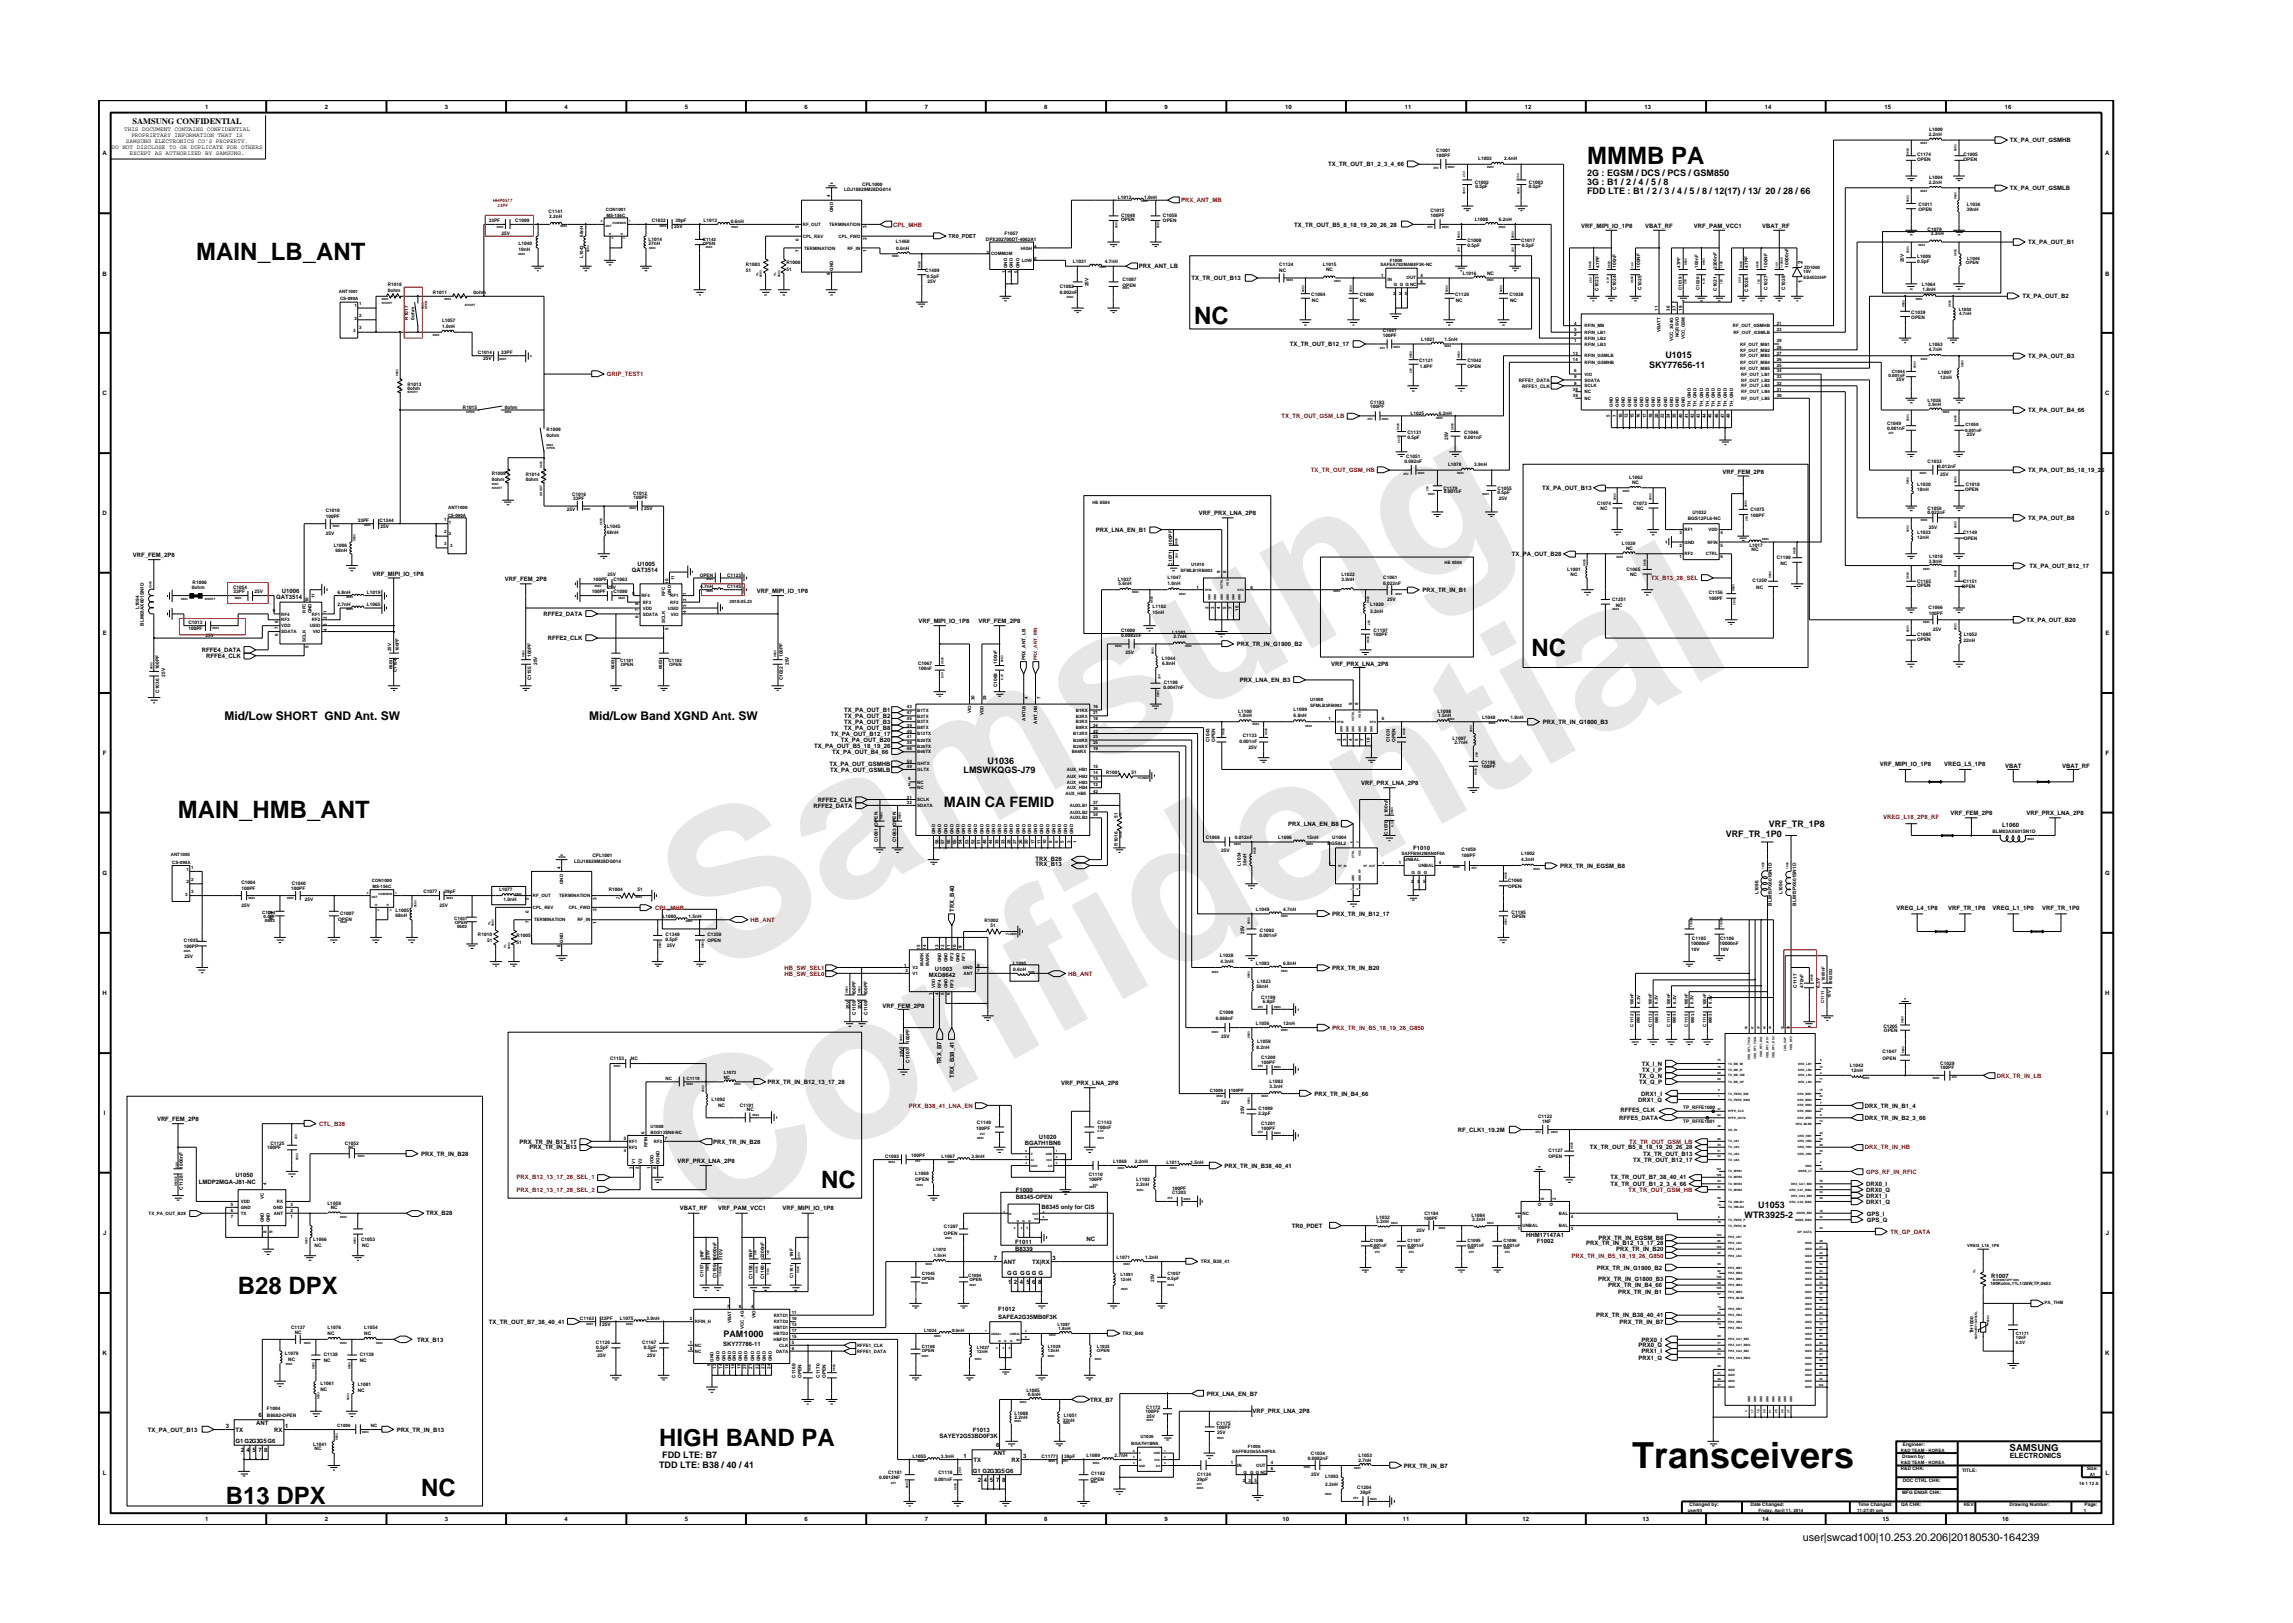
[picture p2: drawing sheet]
<svg xmlns="http://www.w3.org/2000/svg" width="297mm" height="210mm" viewBox="0 0 297 210" stroke-linecap="round" stroke-linejoin="round" font-family="sans-serif">
<defs><g id="words">
<g font-size="26.5" fill="#e6e6e6">
<text x="92.4" y="126.7" transform="rotate(-29 92.4 126.7)">Samsung</text>
<text x="91.1" y="159.4" transform="rotate(-29 91.1 159.4)">Confidential</text>
</g>
<text font-size="4.7" x="211.4" y="190.2">Transceivers</text>
<g font-size="3.1">
<text x="205.6" y="21.3">MMMB PA</text>
<text x="25.4" y="33.7">MAIN_LB_ANT</text>
<text x="154.7" y="42">NC</text>
<text x="198.4" y="84.9">NC</text>
<text x="23.1" y="105.9">MAIN_HMB_ANT</text>
<text x="106.4" y="153.9">NC</text>
<text x="30.8" y="167.6">B28 DPX</text>
<text x="85.4" y="187.3">HIGH BAND PA</text>
<text x="29.2" y="194.8">B13 DPX</text>
<text x="54.6" y="193.7">NC</text>
</g>
<text font-size="1.9" x="122.3" y="104.6">MAIN CA FEMID</text>
<g font-size="1.6">
<text x="29.1" y="93.3">Mid/Low SHORT GND Ant. SW</text>
<text x="76.3" y="93.3">Mid/Low Band XGND Ant. SW</text>
</g>
<text font-size="1.4" x="233.5" y="199.7">user|swcad100|10.253.20.206|20180530-164239</text>
<g font-size="1.2">
<text x="205.6" y="24">3G : B1 / 2 / 4 / 5 / 8</text>
<text x="205.6" y="22.8">2G : EGSM / DCS / PCS / GSM850</text>
<text x="205.6" y="25.2">FDD LTE : B1 / 2 / 3 / 4 / 5 / 8 / 12(17) / 13/ 20 / 28 / 66</text>
<text x="213.6" y="47.7">SKY77656-11</text>
<text x="215.7" y="46.3">U1015</text>
<text x="124.8" y="100.1">LMSWKQGS-J79</text>
<text x="127.9" y="99">U1036</text>
<text x="229.2" y="107.1">VRF_TR_1P8</text>
<text x="223.6" y="108.5">VRF_TR_1P0</text>
<text x="226" y="157.8">WTR3925-2</text>
<text x="227.8" y="156.5">U1053</text>
<text x="93.7" y="173.2">PAM1000</text>
<text x="85.4" y="190.2">TDD LTE: B38 / 40 / 41</text>
<text x="85.8" y="188.8">FDD LTE: B7</text>
<text x="260.3" y="187.9">SAMSUNG</text>
</g>
<text font-size="1.1" x="17.2" y="16.1">SAMSUNG CONFIDENTIAL</text>
<text font-size=".9" x="260.3" y="188.8">ELECTRONICS</text>
<g font-size=".8">
<text x="16.1" y="17">THIS DOCUMENT CONTAINS CONFIDENTIAL</text>
<text x="17" y="17.8">PROPRIETARY INFORMATION THAT IS</text>
<text x="26.6" y="14.1">1</text>
<text x="42.1" y="14.1">2</text>
<text x="57.6" y="14.1">3</text>
<text x="73.1" y="14.1">4</text>
<text x="88.7" y="14.1">5</text>
<text x="104.2" y="14.1">6</text>
<text x="119.8" y="14.1">7</text>
<text x="135.3" y="14.1">8</text>
<text x="150.9" y="14.1">9</text>
<text x="166.5" y="14.1">10</text>
<text x="182" y="14.1">11</text>
<text x="197.5" y="14.1">12</text>
<text x="213" y="14.1">13</text>
<text x="228.6" y="14.1">14</text>
<text x="244.1" y="14.1">15</text>
<text x="259.7" y="14.1">16</text>
<text x="13.3" y="20.1">A</text>
<text x="14.5" y="19.3">DO NOT DISCLOSE TO OR DUPLICATE FOR OTHERS</text>
<text x="16.3" y="18.5">SAMSUNG ELECTRONICS CO’S PROPERTY.</text>
<text x="16.8" y="20.1">EXCEPT AS AUTHORIZED BY SAMSUNG.</text>
<text x="172" y="21.6">TX_TR_OUT_B1_2_3_4_66</text>
<text x="260.4" y="18.4">TX_PA_OUT_GSMHB</text>
<text x="272.7" y="20.1">A</text>
<text x="167.7" y="29.4">TX_TR_OUT_B5_8_18_19_20_26_28</text>
<text x="204.8" y="29.5">VRF_MIPI_IO_1P8</text>
<text x="213.1" y="29.5">VBAT_RF</text>
<text x="219.4" y="29.5">VRF_PAM_VCC1</text>
<text x="228.3" y="29.5">VBAT_RF</text>
<text x="260.4" y="24.6">TX_PA_OUT_GSMLB</text>
<text x="13.3" y="35.7">B</text>
<text x="147.5" y="34.8">PRX_ANT_LB</text>
<text x="233.5" y="34.2" transform="rotate(-90 233.5 34.2)">2</text>
<text x="262.7" y="31.6">TX_PA_OUT_B1</text>
<text x="272.7" y="35.7">B</text>
<text x="154.3" y="36.3">TX_TR_OUT_B13</text>
<text x="233.5" y="36.6" transform="rotate(-90 233.5 36.6)">1</text>
<text x="262" y="38.7">TX_PA_OUT_B2</text>
<text x="167.1" y="44.8">TX_TR_OUT_B12_17</text>
<text x="262.7" y="46.4">TX_PA_OUT_B3</text>
<text x="13.3" y="51.2">C</text>
<text x="262.7" y="53.4">TX_PA_OUT_B4_66</text>
<text x="272.7" y="51.2">C</text>
<text x="199.8" y="63.5">TX_PA_OUT_B13</text>
<text x="223.1" y="61.4">VRF_FEM_2P8</text>
<text x="262.7" y="61.2">TX_PA_OUT_B5_18_19_26</text>
<text x="13.3" y="66.8">D</text>
<text x="142" y="68.9">PRX_LNA_EN_B1</text>
<text x="155.3" y="66.8">VRF_PRX_LNA_2P8</text>
<text x="262.7" y="67.4">TX_PA_OUT_B8</text>
<text x="272.7" y="66.8">D</text>
<text x="17.2" y="72.2">VRF_FEM_2P8</text>
<text x="35.8" y="77.6">QAT3514</text>
<text x="36.5" y="76.8">U1006</text>
<text x="48.3" y="74.6">VRF_MIPI_IO_1P8</text>
<text x="65.4" y="75.3">VRF_FEM_2P8</text>
<text x="81.8" y="74.1">QAT3514</text>
<text x="82.6" y="73.3">U1005</text>
<text x="98.1" y="76.9">VRF_MIPI_IO_1P8</text>
<text x="184.3" y="76.7">PRX_TR_IN_B1</text>
<text x="195.9" y="72">TX_PA_OUT_B28</text>
<text x="262.9" y="73.5">TX_PA_OUT_B12_17</text>
<text x="13.3" y="82.3">E</text>
<text x="70.4" y="79.8">RFFE2_DATA</text>
<text x="71" y="82.9">RFFE2_CLK</text>
<text x="119" y="80.7">VRF_MIPI_IO_1P8</text>
<text x="126.8" y="80.7">VRF_FEM_2P8</text>
<text x="160.2" y="83.7">PRX_TR_IN_G1900_B2</text>
<text x="262.5" y="80.6">TX_PA_OUT_B20</text>
<text x="272.7" y="82.3">E</text>
<text x="26.1" y="84.5">RFFE4_DATA</text>
<text x="26.7" y="85.2">RFFE4_CLK</text>
<text x="160.6" y="88.4">PRX_LNA_EN_B3</text>
<text x="172.4" y="86.2">VRF_PRX_LNA_2P8</text>
<text x="107.6" y="95.3">TX_PA_OUT_B12_17</text>
<text x="109.3" y="93">TX_PA_OUT_B2</text>
<text x="109.3" y="92.3">TX_PA_OUT_B1</text>
<text x="109.3" y="94.5">TX_PA_OUT_B8</text>
<text x="109.3" y="93.8">TX_PA_OUT_B3</text>
<text x="199.8" y="93.8">PRX_TR_IN_G1800_B3</text>
<text x="13.3" y="97.8">F</text>
<text x="105.5" y="96.9">TX_PA_OUT_B5_18_19_26</text>
<text x="107.4" y="99.2">TX_PA_OUT_GSMHB</text>
<text x="107.5" y="100">TX_PA_OUT_GSMLB</text>
<text x="107.8" y="97.7">TX_PA_OUT_B4_66</text>
<text x="108.9" y="96.2">TX_PA_OUT_B20</text>
<text x="176.3" y="101.7">VRF_PRX_LNA_2P8</text>
<text x="243.5" y="99.2">VRF_MIPI_IO_1P8</text>
<text x="251.9" y="99.2">VREG_L5_1P8</text>
<text x="259.7" y="99.5">VBAT</text>
<text x="267.1" y="99.5">VBAT_RF</text>
<text x="272.8" y="97.8">F</text>
<text x="105.4" y="104.6">RFFE2_DATA</text>
<text x="105.9" y="103.9">RFFE2_CLK</text>
<text x="166.9" y="107">PRX_LNA_EN_B8</text>
<text x="252.7" y="105.6">VRF_FEM_2P8</text>
<text x="259.4" y="107.2">L1060</text>
<text x="262.5" y="105.6">VRF_PRX_LNA_2P8</text>
<text x="13.3" y="113.3">G</text>
<text x="134.1" y="112.2">TRX_B13</text>
<text x="134.1" y="111.5">TRX_B28</text>
<text x="183.1" y="110.1">F1010</text>
<text x="202.1" y="112.4">PRX_TR_IN_EGSM_B8</text>
<text x="272.7" y="113.3">G</text>
<text x="123.6" y="118.1" transform="rotate(-90 123.6 118.1)">TRX_B40</text>
<text x="172.6" y="118.7">PRX_TR_IN_B12_17</text>
<text x="245.7" y="117.8">VREG_L4_1P8</text>
<text x="252.4" y="117.8">VRF_TR_1P8</text>
<text x="258.1" y="117.8">VREG_L1_1P0</text>
<text x="264.6" y="117.8">VRF_TR_1P0</text>
<text x="121.1" y="125.8">U1003</text>
<text x="172.6" y="125.6">PRX_TR_IN_B20</text>
<text x="13.3" y="128.9">H</text>
<text x="114.3" y="130.5">VRF_FEM_2P8</text>
<text x="120.3" y="126.5">MXD8642</text>
<text x="272.7" y="128.9">H</text>
<text x="122" y="137.9" transform="rotate(-90 122 137.9)">TRX_B7</text>
<text x="99.4" y="140.4">PRX_TR_IN_B12_13_17_28</text>
<text x="123.6" y="139.6" transform="rotate(-90 123.6 139.6)">TRX_B38_41</text>
<text x="137.5" y="140.6">VRF_PRX_LNA_2P8</text>
<text x="170.3" y="142">PRX_TR_IN_B4_66</text>
<text x="212.2" y="142.7">DRX1_Q</text>
<text x="212.3" y="139.6">TX_Q_N</text>
<text x="212.4" y="140.4">TX_Q_P</text>
<text x="212.6" y="142">DRX1_I</text>
<text x="212.7" y="138.1">TX_I_N</text>
<text x="212.7" y="138.8">TX_I_P</text>
<text x="241.6" y="143.5">DRX_TR_IN_B1_4</text>
<text x="13.5" y="144.4">I</text>
<text x="20.3" y="145.3">VRF_FEM_2P8</text>
<text x="54.6" y="149.7">PRX_TR_IN_B28</text>
<text x="67.3" y="148.1">PRX_TR_IN_B12_17</text>
<text x="68.6" y="148.9">PRX_TR_IN_B13</text>
<text x="92.4" y="148.1">PRX_TR_IN_B28</text>
<text x="132.7" y="148.3">BGA7H1BN6</text>
<text x="134.6" y="147.5">U1020</text>
<text x="188.8" y="146.6">RF_CLK1_19.2M</text>
<text x="205.9" y="148.9">TX_TR_OUT_B5_8_18_19_20_26_28</text>
<text x="209.7" y="145.1">RFFE5_DATA</text>
<text x="209.9" y="144.1">RFFE5_CLK</text>
<text x="212.8" y="149.7">TX_TR_OUT_B13</text>
<text x="241.6" y="145.1">DRX_TR_IN_B2_3_66</text>
<text x="272.9" y="144.4">I</text>
<text x="25.8" y="153.4">LMDP2MGA-J81-NC</text>
<text x="30.5" y="152.5">U1050</text>
<text x="87.8" y="150.7">VRF_PRX_LNA_2P8</text>
<text x="131.6" y="154.4">F1000</text>
<text x="131.6" y="155.3">B8345-OPEN</text>
<text x="158.6" y="151.3">PRX_TR_IN_B38_40_41</text>
<text x="208.6" y="153.6">TX_TR_OUT_B1_2_3_4_66</text>
<text x="208.6" y="152.8">TX_TR_OUT_B7_38_40_41</text>
<text x="211.5" y="150.5">TX_TR_OUT_B12_17</text>
<text x="241.8" y="155.2">DRX1_I</text>
<text x="241.8" y="155.9">DRX1_Q</text>
<text x="241.8" y="154.4">DRX0_Q</text>
<text x="241.8" y="153.6">DRX0_I</text>
<text x="13.4" y="160">J</text>
<text x="55.2" y="157.5">TRX_B28</text>
<text x="88.1" y="156.7">VBAT_RF</text>
<text x="93" y="156.7">VRF_PAM_VCC1</text>
<text x="101.4" y="156.7">VRF_MIPI_IO_1P8</text>
<text x="131.5" y="161.2">F1011</text>
<text x="134.9" y="156.7">B8345 only for CIS</text>
<text x="140.7" y="160.7">NC</text>
<text x="167.3" y="159.1">TR0_PDET</text>
<text x="197.7" y="160.3">HHM17147A1</text>
<text x="199.1" y="161">F1002</text>
<text x="205.5" y="161.3">PRX_TR_IN_B12_13_17_28</text>
<text x="207.1" y="160.6">PRX_TR_IN_EGSM_B8</text>
<text x="241.8" y="158.3">GPS_Q</text>
<text x="241.8" y="157.5">GPS_I</text>
<text x="272.8" y="160">J</text>
<text x="128.7" y="163.3">7</text>
<text x="130" y="163.7">ANT</text>
<text x="130.5" y="165.1">G G G G G G</text>
<text x="130.6" y="166.4">1</text>
<text x="131.3" y="166.4">2</text>
<text x="131.5" y="162">B8339</text>
<text x="132.1" y="166.4">4</text>
<text x="133" y="166.4">5</text>
<text x="133.7" y="163.7">TX|RX</text>
<text x="133.7" y="166.4">6</text>
<text x="134.5" y="166.4">8</text>
<text x="136.3" y="163.3">3</text>
<text x="206.9" y="164.5">PRX_TR_IN_G1900_B2</text>
<text x="207" y="166">PRX_TR_IN_G1800_B3</text>
<text x="208.3" y="166.8">PRX_TR_IN_B4_66</text>
<text x="209.4" y="162.1">PRX_TR_IN_B20</text>
<text x="209.6" y="167.6">PRX_TR_IN_B1</text>
<text x="257.9" y="165.6">R1007</text>
<text x="54" y="173.8">TRX_B13</text>
<text x="63.3" y="171.5">TX_TR_OUT_B7_38_40_41</text>
<text x="129.3" y="169.9">F1012</text>
<text x="129.3" y="170.9">SAFEA2G35MB0F3K</text>
<text x="206.8" y="170.7">PRX_TR_IN_B38_40_41</text>
<text x="209.8" y="171.5">PRX_TR_IN_B7</text>
<text x="212.7" y="173.8">PRX0_I</text>
<text x="13.3" y="175.5">K</text>
<text x="93.7" y="174.4">SKY77786-11</text>
<text x="212.3" y="176.2">PRX1_Q</text>
<text x="212.3" y="174.6">PRX0_Q</text>
<text x="212.7" y="175.3">PRX1_I</text>
<text x="272.7" y="175.5">K</text>
<text x="19.2" y="185.5">TX_PA_OUT_B13</text>
<text x="29.2" y="185">3</text>
<text x="30.5" y="185.5">TX</text>
<text x="33.2" y="184.7">ANT</text>
<text x="33.5" y="183.6">6</text>
<text x="35.5" y="185.5">RX</text>
<text x="36.9" y="185">1</text>
<text x="51.4" y="185.5">PRX_TR_IN_B13</text>
<text x="126" y="185.5">F1013</text>
<text x="141.2" y="181.6">TRX_B7</text>
<text x="156.3" y="180.8">PRX_LNA_EN_B7</text>
<text x="162.3" y="183.1">VRF_PRX_LNA_2P8</text>
<text x="13.3" y="191.1">L</text>
<text x="30.5" y="186.9">G1 G2G3G5G6</text>
<text x="31.2" y="188.2">2 4</text>
<text x="32.7" y="188.2">5</text>
<text x="33.5" y="188.2">7</text>
<text x="34.2" y="188.2">8</text>
<text x="121.7" y="186.2">SAYEY2G53BD0F3K</text>
<text x="124.8" y="188.9">1</text>
<text x="126" y="190.8">G1 G2G3G5G6</text>
<text x="126.1" y="189.4">TX</text>
<text x="126.7" y="192">2 4</text>
<text x="128.2" y="192">5</text>
<text x="128.7" y="188.6">ANT</text>
<text x="129.1" y="187.5">6</text>
<text x="129.1" y="192">7 8</text>
<text x="131" y="189.4">RX</text>
<text x="132.5" y="188.9">3</text>
<text x="181.9" y="190.1">PRX_TR_IN_B7</text>
<text x="272.8" y="191.1">L</text>
<text x="26.6" y="197.1">1</text>
<text x="42.1" y="197.1">2</text>
<text x="57.6" y="197.1">3</text>
<text x="73.1" y="197.1">4</text>
<text x="88.7" y="197.1">5</text>
<text x="104.2" y="197.1">6</text>
<text x="119.8" y="197.1">7</text>
<text x="135.3" y="197.1">8</text>
<text x="150.9" y="197.1">9</text>
<text x="166.1" y="197.1">10</text>
<text x="181.7" y="197.1">11</text>
<text x="197.2" y="197.1">12</text>
<text x="212.8" y="197.1">13</text>
<text x="228.3" y="197.1">14</text>
<text x="243.9" y="197.1">15</text>
<text x="259.4" y="197.1">16</text>
</g>
<g font-size=".8" fill="#f00">
<text x="115.7" y="29.4">CPL_MHB</text>
<text x="153" y="26.2">PRX_ANT_MB</text>
<text x="78.6" y="48.7">GRIP_TEST1</text>
<text x="166" y="54.2">TX_TR_OUT_GSM_LB</text>
<text x="169.8" y="61.2">TX_TR_OUT_GSM_HB</text>
<text x="213.9" y="75.2">TX_B13_28_SEL</text>
<text x="244" y="106.1">VREG_L18_2P8_RF</text>
<text x="84.9" y="117.8">CPL_MHB</text>
<text x="97.2" y="119.4">HB_ANT</text>
<text x="101.6" y="125.6">HB_SW_SEL1</text>
<text x="101.6" y="126.4">HB_SW_SEL0</text>
<text x="138.4" y="126.4">HB_ANT</text>
<text x="172.6" y="133.4">PRX_TR_IN_B5_18_19_26_G850</text>
<text x="117.7" y="143.5">PRX_B38_41_LNA_EN</text>
<text x="258.7" y="139.6">DRX_TR_IN_LB</text>
<text x="41.3" y="145.9">CTL_B28</text>
<text x="211" y="148.1">TX_TR_OUT_GSM_LB</text>
<text x="241.6" y="148.9">DRX_TR_IN_HB</text>
<text x="66.9" y="152.8">PRX_B12_13_17_28_SEL_1</text>
<text x="66.9" y="154.4">PRX_B12_13_17_28_SEL_2</text>
<text x="210.9" y="154.4">TX_TR_OUT_GSM_HB</text>
<text x="241.8" y="152">GPS_RF_IN_RFIC</text>
<text x="244.9" y="159.8">TR_GP_DATA</text>
<text x="203.6" y="163">PRX_TR_IN_B5_18_19_26_G850</text>
</g>
<text font-size=".7" x="122.9" y="30.8">TR0_PDET</text>
<g font-size=".6">
<text x="249.9" y="17.6">2.2nH</text>
<text x="249.9" y="17">L1000</text>
<text x="186.1" y="19.7">C1001</text>
<text x="186.1" y="20.3">100PF</text>
<text x="191" y="23.8">C1002</text>
<text x="191.5" y="20.7">L1003</text>
<text x="194.8" y="20.7">2.4nH</text>
<text x="198.1" y="23.8">C1003</text>
<text x="248.4" y="20.9">OPEN</text>
<text x="248.4" y="20.3">C1174</text>
<text x="249.9" y="23.8">2.2nH</text>
<text x="249.9" y="23.2">L1004</text>
<text x="254.4" y="20.9">OPEN</text>
<text x="254.4" y="20.3">C1005</text>
<text x="63.3" y="28.8">33PF</text>
<text x="66.7" y="28.8">C1099</text>
<text x="71.1" y="27.6">C1141</text>
<text x="71.1" y="28.2">2.2nH</text>
<text x="78.5" y="27.3">CON1001</text>
<text x="78.6" y="28.1">MS-156C</text>
<text x="84.4" y="28.8">C1032</text>
<text x="87.3" y="29.6">25V</text>
<text x="87.5" y="28.8">39pF</text>
<text x="91.1" y="28.8">L1013</text>
<text x="94.7" y="28.9">0.6nH</text>
<text x="103.5" y="29.5" transform="rotate(-90 103.5 29.5)">5</text>
<text x="104" y="29.3">RF_OUT</text>
<text x="107.4" y="29.3">TERMINATION</text>
<text x="107.6" y="25.6" transform="rotate(-90 107.6 25.6)">4</text>
<text x="107.9" y="27.5" transform="rotate(-90 107.9 27.5)">GND</text>
<text x="109.4" y="24.8">LDJ18829M28DG014</text>
<text x="111.7" y="24">CPL1000</text>
<text x="112.2" y="29.5" transform="rotate(-90 112.2 29.5)">3</text>
<text x="144.8" y="25.8">L1012</text>
<text x="145.2" y="28.6">OPEN</text>
<text x="145.2" y="28.1">C1048</text>
<text x="148.2" y="25.8">1.0nH</text>
<text x="150.7" y="28.8">OPEN</text>
<text x="150.7" y="28.1">C1058</text>
<text x="185.3" y="27.5">C1015</text>
<text x="185.3" y="28.1">100PF</text>
<text x="191" y="28.6">L1008</text>
<text x="191.1" y="24.3">0.5pF</text>
<text x="194.2" y="28.6">6.2nH</text>
<text x="198.1" y="24.3">0.5pF</text>
<text x="248.5" y="26.7">C1011</text>
<text x="248.5" y="27.3">OPEN</text>
<text x="249.7" y="29.9">C1079</text>
<text x="254.8" y="26.7">L1036</text>
<text x="254.8" y="27.3">39nH</text>
<text x="65" y="30.4">25V</text>
<text x="67.2" y="31.8">L1040</text>
<text x="67.2" y="32.5">10nH</text>
<text x="75.6" y="33.4" transform="rotate(-90 75.6 33.4)">L1043</text>
<text x="75.6" y="30.7" transform="rotate(-90 75.6 30.7)">68nH</text>
<text x="84" y="31.8">27nH</text>
<text x="84" y="31.2">L1014</text>
<text x="91" y="31.8">OPEN</text>
<text x="91" y="31.2">C1142</text>
<text x="96.6" y="35.2">51</text>
<text x="96.6" y="34.5">R1003</text>
<text x="101.9" y="34.2">R1000</text>
<text x="101.9" y="35.1">51</text>
<text x="103.5" y="32.6" transform="rotate(-90 103.5 32.6)">7</text>
<text x="103.5" y="31.2" transform="rotate(-90 103.5 31.2)">6</text>
<text x="104" y="30.8">CPL_REV</text>
<text x="104.2" y="32.3">TERMINATION</text>
<text x="107.6" y="35.7" transform="rotate(-90 107.6 35.7)">8</text>
<text x="107.9" y="35.1" transform="rotate(-90 107.9 35.1)">GND</text>
<text x="108.6" y="30.8">CPL_FWD</text>
<text x="109.8" y="32.3">RF_IN</text>
<text x="112.2" y="32.6" transform="rotate(-90 112.2 32.6)">1</text>
<text x="112.2" y="31.1" transform="rotate(-90 112.2 31.1)">2</text>
<text x="116" y="31.5">L1460</text>
<text x="116.1" y="32.4">0.6nH</text>
<text x="119.9" y="35.2">C1499</text>
<text x="127.7" y="31.2">DPX202700DT-4062A1</text>
<text x="127.8" y="32.9">2</text>
<text x="128.4" y="33.1">COMMOM</text>
<text x="130.1" y="30.4">F1057</text>
<text x="130.2" y="35.4" transform="rotate(-90 130.2 35.4)">1</text>
<text x="130.5" y="34.7" transform="rotate(-90 130.5 34.7)">GND</text>
<text x="131" y="35.4" transform="rotate(-90 131 35.4)">3</text>
<text x="131.2" y="34.7" transform="rotate(-90 131.2 34.7)">GND</text>
<text x="131.9" y="35.4" transform="rotate(-90 131.9 35.4)">5</text>
<text x="132.1" y="34.7" transform="rotate(-90 132.1 34.7)">GND</text>
<text x="132.3" y="32.3">HIGH</text>
<text x="132.4" y="33.9">LOW</text>
<text x="134" y="32.1">4</text>
<text x="134" y="33.7">6</text>
<text x="139" y="34.1">L1031</text>
<text x="143.1" y="34.1">4.7nH</text>
<text x="165.7" y="34.5">C1124</text>
<text x="165.7" y="35.2">NC</text>
<text x="171.4" y="34.5">L1015</text>
<text x="171.8" y="35.1">NC</text>
<text x="178.8" y="34.4">SAFEA782MAB8F3K-NC</text>
<text x="178.9" y="35.8">1</text>
<text x="180" y="33.9">F1009</text>
<text x="184" y="35.8">4</text>
<text x="189.5" y="35.6">L1016</text>
<text x="190.1" y="31.4">C1008</text>
<text x="190.1" y="32">0.5pF</text>
<text x="192.6" y="35.6">NC</text>
<text x="197" y="31.4">C1017</text>
<text x="197.1" y="32">0.5pF</text>
<text x="207.2" y="34.7" transform="rotate(-90 207.2 34.7)">47PF</text>
<text x="209.4" y="34.7" transform="rotate(-90 209.4 34.7)">100nF</text>
<text x="212.5" y="34.7" transform="rotate(-90 212.5 34.7)">100NF</text>
<text x="217.7" y="34.7" transform="rotate(-90 217.7 34.7)">47PF</text>
<text x="220" y="34.7" transform="rotate(-90 220 34.7)">100nF</text>
<text x="222.4" y="34.9" transform="rotate(-90 222.4 34.9)">2200nF</text>
<text x="226.5" y="34.7" transform="rotate(-90 226.5 34.7)">47PF</text>
<text x="229" y="34.7" transform="rotate(-90 229 34.7)">100NF</text>
<text x="231.7" y="34.7" transform="rotate(-90 231.7 34.7)">10000nF</text>
<text x="233.6" y="35.4">10V</text>
<text x="233.7" y="34.8">ZD1000</text>
<text x="246.6" y="34" transform="rotate(-90 246.6 34)">25V</text>
<text x="248.4" y="33.5">L1009</text>
<text x="248.4" y="34.1">0.5pF</text>
<text x="250.1" y="30.5">3.3nH</text>
<text x="254.7" y="34.2">OPEN</text>
<text x="254.8" y="33.7">L1046</text>
<text x="43.9" y="38">ANT1001</text>
<text x="44.1" y="38.9">CS-090A</text>
<text x="45.9" y="39.8">1</text>
<text x="45.9" y="41.4">2</text>
<text x="46.5" y="41.1">2</text>
<text x="46.5" y="39.6">1</text>
<text x="50.2" y="37.1">R1018</text>
<text x="50.2" y="37.9">0ohm</text>
<text x="52.9" y="41.4" transform="rotate(-90 52.9 41.4)">R1017</text>
<text x="53.7" y="41.4" transform="rotate(-90 53.7 41.4)">0ohm</text>
<text x="56.1" y="38.1">R1011</text>
<text x="57.3" y="41.7">L1057</text>
<text x="61.3" y="38.1">0ohm</text>
<text x="120.1" y="36">0.5pF</text>
<text x="120.2" y="36.6">25V</text>
<text x="137.3" y="37.4">C1082</text>
<text x="137.3" y="38.1">0.002nF</text>
<text x="141" y="37.1" transform="rotate(-90 141 37.1)">25V</text>
<text x="145.4" y="37.2">OPEN</text>
<text x="145.4" y="36.4">C1087</text>
<text x="169.9" y="38.4">C1084</text>
<text x="170" y="39.1">NC</text>
<text x="176.1" y="39.1">NC</text>
<text x="176.1" y="38.4">C1080</text>
<text x="179.7" y="36.4">IN</text>
<text x="180.5" y="38.2">2</text>
<text x="180.6" y="37.1">G G G NC</text>
<text x="181.2" y="38.2">3</text>
<text x="182" y="38.2">5</text>
<text x="182.2" y="36.2">OUT</text>
<text x="184" y="36.6">6</text>
<text x="188.5" y="38.4">C1120</text>
<text x="188.6" y="39.1">NC</text>
<text x="195.5" y="38.4">C1038</text>
<text x="195.6" y="39.1">NC</text>
<text x="207.1" y="37.7" transform="rotate(-90 207.1 37.7)">C1023</text>
<text x="209.4" y="37.5" transform="rotate(-90 209.4 37.5)">C1024</text>
<text x="212.6" y="37.5" transform="rotate(-90 212.6 37.5)">C1025</text>
<text x="214.8" y="40.2" transform="rotate(-90 214.8 40.2)">11</text>
<text x="216.3" y="40.2" transform="rotate(-90 216.3 40.2)">36</text>
<text x="217.1" y="40.2" transform="rotate(-90 217.1 40.2)">37</text>
<text x="217.9" y="37.6" transform="rotate(-90 217.9 37.6)">C1019</text>
<text x="217.9" y="40.2" transform="rotate(-90 217.9 40.2)">19</text>
<text x="220.2" y="37.6" transform="rotate(-90 220.2 37.6)">C1020</text>
<text x="222.4" y="37.7" transform="rotate(-90 222.4 37.7)">C1021</text>
<text x="226.5" y="37.8" transform="rotate(-90 226.5 37.8)">C1026</text>
<text x="229" y="37.5" transform="rotate(-90 229 37.5)">C1027</text>
<text x="231.3" y="37.5" transform="rotate(-90 231.3 37.5)">C1028</text>
<text x="233.6" y="36.2">ES45D3HP</text>
<text x="247.6" y="41.3">OPEN</text>
<text x="247.6" y="40.7">C1039</text>
<text x="248.9" y="37.1">L1064</text>
<text x="249" y="37.7">1.8nH</text>
<text x="253.7" y="40.3">L1050</text>
<text x="253.8" y="40.8">4.7nH</text>
<text x="45.7" y="43">3</text>
<text x="46.5" y="42.6">3</text>
<text x="57.3" y="42.4">1.0nH</text>
<text x="61.9" y="45.9">C1014</text>
<text x="62.6" y="46.7">25V</text>
<text x="64.9" y="45.9">33PF</text>
<text x="179.1" y="43">C1041</text>
<text x="179.1" y="43.6">100PF</text>
<text x="183.8" y="46.9">C1121</text>
<text x="183.9" y="47.6">1.8PF</text>
<text x="184.1" y="44.1">L1021</text>
<text x="187.1" y="44.1">1.5nH</text>
<text x="190.1" y="47.6">OPEN</text>
<text x="190.1" y="46.9">C1042</text>
<text x="203.8" y="46">13</text>
<text x="203.8" y="46.7">14</text>
<text x="203.9" y="42.8">3</text>
<text x="203.9" y="42.1">4</text>
<text x="203.9" y="43.6">2</text>
<text x="203.9" y="44.4">1</text>
<text x="205.3" y="43.3">RFIN_LB1</text>
<text x="205.3" y="42.4">RFIN_MB</text>
<text x="205.3" y="44">RFIN_LB2</text>
<text x="205.3" y="44.8">RFIN_LB3</text>
<text x="205.3" y="46.3">RFIN_GSMLB</text>
<text x="205.3" y="47.1">RFIN_GSMHB</text>
<text x="215.1" y="43" transform="rotate(-90 215.1 43)">VBATT</text>
<text x="216.7" y="44.2" transform="rotate(-90 216.7 44.2)">VCC_3G4G</text>
<text x="217.5" y="43.7" transform="rotate(-90 217.5 43.7)">NC|RSVD</text>
<text x="218.3" y="44" transform="rotate(-90 218.3 44)">VCC_GSM</text>
<text x="224.5" y="42.4">RF_OUT_GSMHB</text>
<text x="224.5" y="43.3">RF_OUT_GSMLB</text>
<text x="225.4" y="47.9">RF_OUT_MB5</text>
<text x="225.4" y="47.1">RF_OUT_MB4</text>
<text x="225.4" y="46.3">RF_OUT_MB3</text>
<text x="225.4" y="45.5">RF_OUT_MB2</text>
<text x="225.4" y="44.8">RF_OUT_MB1</text>
<text x="230.2" y="42.8">23</text>
<text x="230.2" y="47.5">25</text>
<text x="230.2" y="46.7">26</text>
<text x="230.2" y="46">27</text>
<text x="230.2" y="45.2">28</text>
<text x="230.2" y="44.4">29</text>
<text x="230.2" y="42.1">21</text>
<text x="249.9" y="45.4">4.7nH</text>
<text x="249.9" y="44.8">L1063</text>
<text x="52.8" y="50.6">0ohm</text>
<text x="52.8" y="50">R1013</text>
<text x="60" y="52.9">R1015</text>
<text x="65.4" y="52.9">0ohm</text>
<text x="177.5" y="52.3">C1183</text>
<text x="177.5" y="52.9">100PF</text>
<text x="182.7" y="53.7">L1025</text>
<text x="186.4" y="53.7">6.2nH</text>
<text x="196.7" y="49.4">RFFE1_DATA</text>
<text x="197.2" y="50.2">RFFE1_CLK</text>
<text x="203.8" y="50.6">38</text>
<text x="203.8" y="51.4">39</text>
<text x="203.9" y="48.2">6</text>
<text x="203.9" y="49.9">8</text>
<text x="203.9" y="49">9</text>
<text x="205.3" y="48.7">VIO</text>
<text x="205.3" y="50.2">SCLK</text>
<text x="205.3" y="51">NC</text>
<text x="205.3" y="51.8">NC</text>
<text x="205.3" y="49.4">SDATA</text>
<text x="208.9" y="52.7" transform="rotate(-90 208.9 52.7)">GND</text>
<text x="209.7" y="52.7" transform="rotate(-90 209.7 52.7)">GND</text>
<text x="210.5" y="52.7" transform="rotate(-90 210.5 52.7)">GND</text>
<text x="211.3" y="52.7" transform="rotate(-90 211.3 52.7)">GND</text>
<text x="212.1" y="52.7" transform="rotate(-90 212.1 52.7)">GND</text>
<text x="212.8" y="52.7" transform="rotate(-90 212.8 52.7)">GND</text>
<text x="213.6" y="52.7" transform="rotate(-90 213.6 52.7)">GND</text>
<text x="214.4" y="52.7" transform="rotate(-90 214.4 52.7)">GND</text>
<text x="215.1" y="52.7" transform="rotate(-90 215.1 52.7)">GND</text>
<text x="216" y="52.7" transform="rotate(-90 216 52.7)">GND</text>
<text x="216.7" y="52.7" transform="rotate(-90 216.7 52.7)">GND</text>
<text x="217.5" y="52.7" transform="rotate(-90 217.5 52.7)">GND</text>
<text x="218.3" y="52.7" transform="rotate(-90 218.3 52.7)">GND</text>
<text x="219" y="52.7" transform="rotate(-90 219 52.7)">TH_GND</text>
<text x="219.8" y="52.7" transform="rotate(-90 219.8 52.7)">TH_GND</text>
<text x="220.6" y="52.7" transform="rotate(-90 220.6 52.7)">TH_GND</text>
<text x="221.4" y="52.7" transform="rotate(-90 221.4 52.7)">TH_GND</text>
<text x="222.2" y="52.7" transform="rotate(-90 222.2 52.7)">TH_GND</text>
<text x="222.9" y="52.7" transform="rotate(-90 222.9 52.7)">TH_GND</text>
<text x="223.7" y="52.7" transform="rotate(-90 223.7 52.7)">TH_GND</text>
<text x="224.5" y="52.7" transform="rotate(-90 224.5 52.7)">TH_GND</text>
<text x="225.6" y="51.8">RF_OUT_LB5</text>
<text x="225.6" y="51">RF_OUT_LB4</text>
<text x="225.6" y="50.2">RF_OUT_LB3</text>
<text x="225.6" y="49.4">RF_OUT_LB2</text>
<text x="225.6" y="48.7">RF_OUT_LB1</text>
<text x="230.2" y="51.4">30</text>
<text x="230.2" y="50.6">31</text>
<text x="230.2" y="49.9">32</text>
<text x="230.2" y="49">33</text>
<text x="230.2" y="48.2">34</text>
<text x="244.6" y="48.8">0.001nF</text>
<text x="245.1" y="48.3">C1044</text>
<text x="245.6" y="49.4">25V</text>
<text x="249.7" y="52">L1026</text>
<text x="249.8" y="52.6">3.9nH</text>
<text x="251.1" y="48.5">L1007</text>
<text x="251.3" y="49.1">12nH</text>
<text x="70.8" y="55.8">R1008</text>
<text x="70.8" y="56.6">0ohm</text>
<text x="181.9" y="59.9">0.082nF</text>
<text x="182.2" y="59.4">C1051</text>
<text x="182.3" y="56.8">0.5pF</text>
<text x="182.3" y="56.2">C1131</text>
<text x="187.6" y="57" transform="rotate(-90 187.6 57)">25V</text>
<text x="189.7" y="56.8">0.001nF</text>
<text x="189.7" y="56.2">C1046</text>
<text x="208.5" y="54" transform="rotate(-90 208.5 54)">5</text>
<text x="209.4" y="54" transform="rotate(-90 209.4 54)">7</text>
<text x="210.1" y="54.2" transform="rotate(-90 210.1 54.2)">10</text>
<text x="210.9" y="54.2" transform="rotate(-90 210.9 54.2)">12</text>
<text x="211.7" y="54.2" transform="rotate(-90 211.7 54.2)">15</text>
<text x="212.4" y="54.2" transform="rotate(-90 212.4 54.2)">16</text>
<text x="213.3" y="54.2" transform="rotate(-90 213.3 54.2)">17</text>
<text x="214" y="54.2" transform="rotate(-90 214 54.2)">18</text>
<text x="214.8" y="54.2" transform="rotate(-90 214.8 54.2)">20</text>
<text x="215.5" y="54.2" transform="rotate(-90 215.5 54.2)">22</text>
<text x="216.3" y="54.2" transform="rotate(-90 216.3 54.2)">24</text>
<text x="217.1" y="54.2" transform="rotate(-90 217.1 54.2)">35</text>
<text x="217.9" y="54.2" transform="rotate(-90 217.9 54.2)">40</text>
<text x="218.7" y="54.2" transform="rotate(-90 218.7 54.2)">41</text>
<text x="219.4" y="54.2" transform="rotate(-90 219.4 54.2)">42</text>
<text x="220.2" y="54.2" transform="rotate(-90 220.2 54.2)">43</text>
<text x="221" y="54.2" transform="rotate(-90 221 54.2)">44</text>
<text x="221.7" y="54.2" transform="rotate(-90 221.7 54.2)">45</text>
<text x="222.6" y="54.2" transform="rotate(-90 222.6 54.2)">46</text>
<text x="223.3" y="54.2" transform="rotate(-90 223.3 54.2)">47</text>
<text x="224.1" y="54.2" transform="rotate(-90 224.1 54.2)">48</text>
<text x="244.5" y="55.7">0.001nF</text>
<text x="244.5" y="55.1">C1049</text>
<text x="254.6" y="56">0.001nF</text>
<text x="254.6" y="55.2">C1050</text>
<text x="254.8" y="56.4">25V</text>
<text x="58.1" y="65.9">ANT1000</text>
<text x="63.7" y="62.3">0ohm</text>
<text x="63.7" y="61.5">R1009</text>
<text x="68.1" y="61.7">R1014</text>
<text x="68.1" y="62.3">0ohm</text>
<text x="74.1" y="64.2">C1016</text>
<text x="74.2" y="64.8">33PF</text>
<text x="82" y="64.1">C1012</text>
<text x="82.1" y="64.7">100PF</text>
<text x="141.5" y="65.3">HE 0504</text>
<text x="187" y="63.4">C1179</text>
<text x="187.1" y="63.9">0.001nF</text>
<text x="187.6" y="60.3">L1078</text>
<text x="191" y="60.3">3.9nH</text>
<text x="194" y="64">0.5pF</text>
<text x="194" y="63.4">C1055</text>
<text x="194.2" y="64.8">25V</text>
<text x="206.9" y="65.4">C1074</text>
<text x="211" y="62">L1062</text>
<text x="211.4" y="62.7">NC</text>
<text x="211.5" y="65.4">C1073</text>
<text x="248.4" y="63.6">18nH</text>
<text x="248.4" y="63">L1030</text>
<text x="249.7" y="60">C1033</text>
<text x="251.1" y="60.6">0.012nF</text>
<text x="251.3" y="61.7">25V</text>
<text x="254.6" y="63.6">OPEN</text>
<text x="254.7" y="63">C1018</text>
<text x="42.2" y="66.3">C1010</text>
<text x="42.2" y="67.1">100PF</text>
<text x="42.2" y="69.3">25V</text>
<text x="43.2" y="70.8">L1006</text>
<text x="43.5" y="71.6">68nH</text>
<text x="46.3" y="67.7">33PF</text>
<text x="49.2" y="67.7">C1244</text>
<text x="49.3" y="68.4">25V</text>
<text x="57.5" y="67.5">1</text>
<text x="57.5" y="69">2</text>
<text x="57.5" y="70.6">3</text>
<text x="58" y="66.9">CS-090A</text>
<text x="58.1" y="67.8">1</text>
<text x="58.1" y="69.4">2</text>
<text x="58.3" y="70.9">3</text>
<text x="73.4" y="66.2">25V</text>
<text x="78.6" y="69.2">68nH</text>
<text x="78.6" y="68.4">L1045</text>
<text x="83.4" y="66">25V</text>
<text x="151.8" y="70.6" transform="rotate(-90 151.8 70.6)">100PF</text>
<text x="207.4" y="66.1">NC</text>
<text x="210.1" y="70.6">L1039</text>
<text x="210.7" y="71.2">NC</text>
<text x="212" y="66.1">NC</text>
<text x="217.6" y="70.8">2</text>
<text x="217.6" y="69.2">3</text>
<text x="218.2" y="70.4">GND</text>
<text x="218.2" y="68.8">RF1</text>
<text x="218.2" y="72">RF2</text>
<text x="218.6" y="67.3">BGS12PL6-NC</text>
<text x="219.2" y="66.5">U1032</text>
<text x="221" y="72">CTRL</text>
<text x="221.2" y="70.4">RFIN</text>
<text x="221.3" y="68.8">VDD</text>
<text x="222.9" y="70.8">5</text>
<text x="222.9" y="69.2">4</text>
<text x="226.6" y="70.8">L1017</text>
<text x="226.8" y="66.9">100PF</text>
<text x="226.8" y="66.2">C1075</text>
<text x="226.9" y="71.4">NC</text>
<text x="248.4" y="69.8">12nH</text>
<text x="248.4" y="69.2">L1033</text>
<text x="249.7" y="66.6">0.022nF</text>
<text x="249.7" y="66">C1056</text>
<text x="249.9" y="68.5">25V</text>
<text x="254.3" y="69.2">C1149</text>
<text x="254.4" y="70">OPEN</text>
<text x="24.9" y="76.3">0ohm</text>
<text x="25" y="75.7">R1006</text>
<text x="30.2" y="76.3">C1054</text>
<text x="30.3" y="76.9">33PF</text>
<text x="33" y="76.9">25V</text>
<text x="40.8" y="77.5" transform="rotate(-90 40.8 77.5)">11</text>
<text x="43.7" y="77">6.8nH</text>
<text x="47.5" y="77">L1019</text>
<text x="76.7" y="76.9">100PF</text>
<text x="76.8" y="75.3">100PF</text>
<text x="78.7" y="76.3">25V</text>
<text x="78.7" y="74.6">25V</text>
<text x="79.5" y="76.9">C1090</text>
<text x="79.5" y="75.3">C1063</text>
<text x="81.9" y="77">9</text>
<text x="83.1" y="77.4">RF4</text>
<text x="86.2" y="77.3" transform="rotate(-90 86.2 77.3)">RFC</text>
<text x="86.6" y="75.6" transform="rotate(-90 86.6 75.6)">10</text>
<text x="86.8" y="77.4">RF1</text>
<text x="86.9" y="77.1" transform="rotate(-90 86.9 77.1)">GND</text>
<text x="87.4" y="75.2" transform="rotate(-90 87.4 75.2)">11</text>
<text x="88.9" y="77.9" transform="rotate(-90 88.9 77.9)">2</text>
<text x="88.9" y="77.1" transform="rotate(-90 88.9 77.1)">1</text>
<text x="90.6" y="74.7">OPEN</text>
<text x="90.7" y="76.2">4.7nH</text>
<text x="94.2" y="74.7">C1123</text>
<text x="94.2" y="76.2">C1145</text>
<text x="144.8" y="75.2">L1037</text>
<text x="144.9" y="75.8">5.6nH</text>
<text x="151.2" y="75">L1047</text>
<text x="151.2" y="75.8">1.0nH</text>
<text x="151.8" y="73.3" transform="rotate(-90 151.8 73.3)">C1071</text>
<text x="152.9" y="74.2">SFMLB1RB002</text>
<text x="154.3" y="73.3">U1010</text>
<text x="155" y="76.3">1</text>
<text x="158.1" y="74.3" transform="rotate(-90 158.1 74.3)">9</text>
<text x="158.8" y="74.3" transform="rotate(-90 158.8 74.3)">8</text>
<text x="162" y="76.3">6</text>
<text x="173.8" y="74.6">L1022</text>
<text x="173.8" y="75.3">3.9nH</text>
<text x="179.2" y="75">C1061</text>
<text x="179.2" y="75.8">0.022nF</text>
<text x="179.7" y="77.8">25V</text>
<text x="187.1" y="73.1">HE 0504</text>
<text x="203" y="73.9">L1001</text>
<text x="203.5" y="74.7">NC</text>
<text x="208.8" y="77.8">C1251</text>
<text x="210.7" y="73.9">C1065</text>
<text x="211.2" y="74.7">NC</text>
<text x="217.6" y="72.3">1</text>
<text x="221.3" y="77.8">100PF</text>
<text x="221.3" y="77">C1156</text>
<text x="222.9" y="72.3">6</text>
<text x="227" y="75.4">C1250</text>
<text x="227.5" y="76.3">NC</text>
<text x="230.2" y="72.4">C1190</text>
<text x="230.6" y="73.2">NC</text>
<text x="248.4" y="75.5">C1165</text>
<text x="248.4" y="76.1">OPEN</text>
<text x="249.9" y="72.9">3.9nH</text>
<text x="249.9" y="72.3">L1018</text>
<text x="254.1" y="76.2">OPEN</text>
<text x="254.3" y="75.5">C1151</text>
<text x="18" y="78.9" transform="rotate(-90 18 78.9)">L1094</text>
<text x="18.6" y="81.1" transform="rotate(-90 18.6 81.1)">BLM03AX601SN1D</text>
<text x="24.4" y="81.6">100PF</text>
<text x="24.4" y="80.9">C1013</text>
<text x="26.6" y="82.5">25V</text>
<text x="35.3" y="79.3">9</text>
<text x="36.1" y="82.4" transform="rotate(-90 36.1 82.4)">6</text>
<text x="36.1" y="81.5" transform="rotate(-90 36.1 81.5)">7</text>
<text x="36.1" y="80.7" transform="rotate(-90 36.1 80.7)">8</text>
<text x="36.4" y="82">SDATA</text>
<text x="36.4" y="81.3">VDD</text>
<text x="36.4" y="80.5">RF3</text>
<text x="36.4" y="79.7">RF4</text>
<text x="39.6" y="83.2" transform="rotate(-90 39.6 83.2)">SCLK</text>
<text x="39.6" y="79.4" transform="rotate(-90 39.6 79.4)">RFC</text>
<text x="39.9" y="83.9" transform="rotate(-90 39.9 83.9)">5</text>
<text x="39.9" y="78" transform="rotate(-90 39.9 78)">10</text>
<text x="40.1" y="81.3">USID</text>
<text x="40.4" y="79.5" transform="rotate(-90 40.4 79.5)">GND</text>
<text x="40.4" y="79.7">RF1</text>
<text x="40.4" y="80.5">RF2</text>
<text x="40.5" y="82">VIO</text>
<text x="42.3" y="80.2" transform="rotate(-90 42.3 80.2)">2</text>
<text x="42.3" y="81.8" transform="rotate(-90 42.3 81.8)">4</text>
<text x="42.3" y="81" transform="rotate(-90 42.3 81)">3</text>
<text x="42.3" y="79.4" transform="rotate(-90 42.3 79.4)">1</text>
<text x="43.7" y="78.5">2.7nH</text>
<text x="47.5" y="78.5">L1065</text>
<text x="82.7" y="79.1" transform="rotate(-90 82.7 79.1)">7</text>
<text x="82.7" y="78.3" transform="rotate(-90 82.7 78.3)">8</text>
<text x="82.7" y="80" transform="rotate(-90 82.7 80)">6</text>
<text x="83.3" y="79.7">SDATA</text>
<text x="83.3" y="79">VDD</text>
<text x="83.3" y="78.2">RF3</text>
<text x="86.2" y="80.7" transform="rotate(-90 86.2 80.7)">SCLK</text>
<text x="86.5" y="79">USID</text>
<text x="86.6" y="81.6" transform="rotate(-90 86.6 81.6)">5</text>
<text x="86.8" y="78.2">RF2</text>
<text x="86.9" y="79.7">VIO</text>
<text x="88.9" y="79.4" transform="rotate(-90 88.9 79.4)">4</text>
<text x="88.9" y="78.7" transform="rotate(-90 88.9 78.7)">3</text>
<text x="94.5" y="78.2">2018.05.23</text>
<text x="145.2" y="81.9">C1000</text>
<text x="145.2" y="82.5">0.0082nF</text>
<text x="149.3" y="79.5">15nH</text>
<text x="149.3" y="78.8">L1102</text>
<text x="151.9" y="82.1">L1101</text>
<text x="152" y="82.7">2.7nH</text>
<text x="156.5" y="78.9" transform="rotate(-90 156.5 78.9)">2</text>
<text x="157.3" y="78.9" transform="rotate(-90 157.3 78.9)">3</text>
<text x="158.1" y="78.9" transform="rotate(-90 158.1 78.9)">4</text>
<text x="158.8" y="78.9" transform="rotate(-90 158.8 78.9)">5</text>
<text x="159.6" y="78.9" transform="rotate(-90 159.6 78.9)">7</text>
<text x="160.4" y="79.1" transform="rotate(-90 160.4 79.1)">10</text>
<text x="177.5" y="79.4">3.3nH</text>
<text x="177.5" y="78.5">L1020</text>
<text x="177.9" y="82.4">100PF</text>
<text x="177.9" y="81.8">C1197</text>
<text x="209.3" y="78.6">NC</text>
<text x="248.4" y="82.4">C1085</text>
<text x="248.4" y="83">OPEN</text>
<text x="249.8" y="78.9">C1066</text>
<text x="249.9" y="79.7">100PF</text>
<text x="250.4" y="81.7">25V</text>
<text x="254.4" y="83.2">22nH</text>
<text x="254.4" y="82.4">L1052</text>
<text x="20.6" y="89.7" transform="rotate(-90 20.6 89.7)">C1036</text>
<text x="20.6" y="86.7" transform="rotate(-90 20.6 86.7)">100PF</text>
<text x="21.4" y="87.7" transform="rotate(-90 21.4 87.7)">25V</text>
<text x="50.7" y="84.4" transform="rotate(-90 50.7 84.4)">25V</text>
<text x="50.8" y="86.7" transform="rotate(-90 50.8 86.7)">0603</text>
<text x="51.4" y="87.1" transform="rotate(-90 51.4 87.1)">C1104</text>
<text x="51.7" y="84.4" transform="rotate(-90 51.7 84.4)">100PF</text>
<text x="68.8" y="85.1" transform="rotate(-90 68.8 85.1)">100PF</text>
<text x="68.8" y="88.1" transform="rotate(-90 68.8 88.1)">C1155</text>
<text x="69.6" y="86.1" transform="rotate(-90 69.6 86.1)">25V</text>
<text x="79.6" y="86.7" transform="rotate(-90 79.6 86.7)">0603</text>
<text x="80.4" y="85.7">C1101</text>
<text x="80.4" y="86.3">OPEN</text>
<text x="85.8" y="86.7" transform="rotate(-90 85.8 86.7)">0603</text>
<text x="86.6" y="85.7">C1102</text>
<text x="86.7" y="86.3">OPEN</text>
<text x="101.4" y="88.1" transform="rotate(-90 101.4 88.1)">C1022</text>
<text x="101.4" y="85.1" transform="rotate(-90 101.4 85.1)">100PF</text>
<text x="102.2" y="86.1" transform="rotate(-90 102.2 86.1)">25V</text>
<text x="118.9" y="86.2">C1067</text>
<text x="119" y="86.8">100nF</text>
<text x="129.2" y="89" transform="rotate(-90 129.2 89)">C1068</text>
<text x="129.2" y="86" transform="rotate(-90 129.2 86)">100nF</text>
<text x="132.8" y="85.5" transform="rotate(-90 132.8 85.5)">PRX_ANT_LB</text>
<text x="145.8" y="84.8">25V</text>
<text x="150.5" y="85.5">L1044</text>
<text x="150.6" y="86.1">6.8nH</text>
<text x="150.7" y="89.3">0.0047nF</text>
<text x="150.8" y="88.7">C1198</text>
<text x="117.5" y="91.8">43</text>
<text x="117.5" y="94.9">40</text>
<text x="117.5" y="95.7">41</text>
<text x="117.5" y="93.3">45</text>
<text x="117.5" y="92.5">47</text>
<text x="117.5" y="94.1">39</text>
<text x="118.8" y="92.2">B1TX</text>
<text x="118.8" y="95.2">B12TX</text>
<text x="118.8" y="93.7">B3TX</text>
<text x="118.8" y="93">B2TX</text>
<text x="118.8" y="94.5">B8TX</text>
<text x="125.8" y="92.4" transform="rotate(-90 125.8 92.4)">VIO</text>
<text x="126.2" y="90.7" transform="rotate(-90 126.2 90.7)">30</text>
<text x="127.4" y="92.6" transform="rotate(-90 127.4 92.6)">VDD</text>
<text x="127.7" y="90.7" transform="rotate(-90 127.7 90.7)">29</text>
<text x="132.8" y="93.4" transform="rotate(-90 132.8 93.4)">ANTLB</text>
<text x="133.2" y="90.5" transform="rotate(-90 133.2 90.5)">4</text>
<text x="134.4" y="93.7" transform="rotate(-90 134.4 93.7)">ANT_HB</text>
<text x="134.8" y="90.5" transform="rotate(-90 134.8 90.5)">7</text>
<text x="139" y="95.2">B12RX</text>
<text x="139.4" y="92.2">B1RX</text>
<text x="139.4" y="93">B2RX</text>
<text x="139.4" y="94.5">B8RX</text>
<text x="139.4" y="93.7">B3RX</text>
<text x="141.6" y="91.8">16</text>
<text x="141.6" y="92.5">21</text>
<text x="141.6" y="94.9">22</text>
<text x="141.6" y="95.7">23</text>
<text x="141.6" y="94.1">24</text>
<text x="141.6" y="93.3">18</text>
<text x="160.4" y="92.3">L1100</text>
<text x="160.5" y="92.9">1.0nH</text>
<text x="161" y="95.4">C1133</text>
<text x="167.6" y="92.9">6.8nH</text>
<text x="167.6" y="92.1">L1099</text>
<text x="169.7" y="91.6">SFMLB3RB002</text>
<text x="169.7" y="90.8">U1000</text>
<text x="172.1" y="93.3">1</text>
<text x="175.2" y="91.4" transform="rotate(-90 175.2 91.4)">9</text>
<text x="175.9" y="91.4" transform="rotate(-90 175.9 91.4)">8</text>
<text x="179" y="93.3">6</text>
<text x="186.2" y="92.3">L1098</text>
<text x="186.3" y="92.9">1.5nH</text>
<text x="188.2" y="95.9">L1097</text>
<text x="192" y="93.2">L1048</text>
<text x="195.7" y="93.2">1.8nH</text>
<text x="117.5" y="99.6">49</text>
<text x="117.5" y="98.8">50</text>
<text x="117.5" y="97.2">46</text>
<text x="117.5" y="96.4">38</text>
<text x="117.6" y="101.1">9</text>
<text x="117.6" y="101.8">2</text>
<text x="118.8" y="101.5">NC</text>
<text x="118.8" y="99.9">GLTX</text>
<text x="118.8" y="99.1">GHTX</text>
<text x="118.8" y="96.1">B20TX</text>
<text x="118.8" y="97.6">B66TX</text>
<text x="118.8" y="96.8">B26TX</text>
<text x="138.2" y="101.5">AUX_HB3</text>
<text x="138.2" y="100.7">AUX_HB2</text>
<text x="138.2" y="99.9">AUX_HB1</text>
<text x="138.9" y="97.6">B66RX</text>
<text x="139" y="96.1">B20RX</text>
<text x="139" y="96.8">B26RX</text>
<text x="141.6" y="101.8">12</text>
<text x="141.6" y="101.1">13</text>
<text x="141.6" y="100.3">14</text>
<text x="141.6" y="99.6">15</text>
<text x="141.6" y="96.4">25</text>
<text x="141.6" y="97.2">19</text>
<text x="143.3" y="100.3">R1001</text>
<text x="146.6" y="100.3">51</text>
<text x="156.7" y="96.1" transform="rotate(-90 156.7 96.1)">C1043</text>
<text x="157.4" y="96.1" transform="rotate(-90 157.4 96.1)">OPEN</text>
<text x="160.6" y="96.2">0.001nF</text>
<text x="161.7" y="97">25V</text>
<text x="173.6" y="96" transform="rotate(-90 173.6 96)">2</text>
<text x="174.4" y="96" transform="rotate(-90 174.4 96)">3</text>
<text x="175.2" y="96" transform="rotate(-90 175.2 96)">4</text>
<text x="175.9" y="96" transform="rotate(-90 175.9 96)">5</text>
<text x="176.7" y="96" transform="rotate(-90 176.7 96)">7</text>
<text x="177.4" y="96.2" transform="rotate(-90 177.4 96.2)">10</text>
<text x="180" y="96.1" transform="rotate(-90 180 96.1)">C1031</text>
<text x="180.8" y="96.1" transform="rotate(-90 180.8 96.1)">OPEN</text>
<text x="188.4" y="96.4">2.7nH</text>
<text x="191.9" y="99.5">100PF</text>
<text x="191.9" y="98.9">C1196</text>
<text x="117.5" y="103.4">31</text>
<text x="117.5" y="104.2">32</text>
<text x="118.8" y="103.8">SCLK</text>
<text x="118.8" y="104.5">SDATA</text>
<text x="118.8" y="102.3">NC</text>
<text x="138" y="103">AUX_HB5</text>
<text x="138.2" y="102.3">AUX_HB4</text>
<text x="138.6" y="106.2">AUXLB3</text>
<text x="138.6" y="105.4">AUXLB2</text>
<text x="138.6" y="104.5">AUXLB1</text>
<text x="141.6" y="102.7">42</text>
<text x="141.6" y="105.7">34</text>
<text x="141.6" y="105">36</text>
<text x="141.6" y="104.2">37</text>
<text x="144.8" y="105.9" transform="rotate(-90 144.8 105.9)">51</text>
<text x="179.8" y="105.4" transform="rotate(-90 179.8 105.4)">100nF</text>
<text x="258.1" y="107.9">BLM03AX601SN1D</text>
<text x="22.1" y="110.9">ANT1005</text>
<text x="22.3" y="112">CS-090A</text>
<text x="24.2" y="112.9">1</text>
<text x="24.8" y="112.6">1</text>
<text x="72.6" y="112.6" transform="rotate(-90 72.6 112.6)">4</text>
<text x="74.4" y="111.8">LDJ18829M28DG014</text>
<text x="76.7" y="111">CPL1001</text>
<text x="113.7" y="109.1" transform="rotate(-90 113.7 109.1)">C1091 OPEN</text>
<text x="116.1" y="109.1" transform="rotate(-90 116.1 109.1)">C1083 OPEN</text>
<text x="121.1" y="108.1" transform="rotate(-90 121.1 108.1)">GND</text>
<text x="121.6" y="109.4" transform="rotate(-90 121.6 109.4)">58</text>
<text x="121.9" y="108.1" transform="rotate(-90 121.9 108.1)">GND</text>
<text x="122.3" y="109.4" transform="rotate(-90 122.3 109.4)">57</text>
<text x="122.8" y="108.1" transform="rotate(-90 122.8 108.1)">GND</text>
<text x="123.1" y="109.4" transform="rotate(-90 123.1 109.4)">56</text>
<text x="123.5" y="108.1" transform="rotate(-90 123.5 108.1)">GND</text>
<text x="123.9" y="109.4" transform="rotate(-90 123.9 109.4)">55</text>
<text x="124.3" y="108.1" transform="rotate(-90 124.3 108.1)">GND</text>
<text x="124.6" y="109.4" transform="rotate(-90 124.6 109.4)">54</text>
<text x="125" y="108.1" transform="rotate(-90 125 108.1)">GND</text>
<text x="125.5" y="109.4" transform="rotate(-90 125.5 109.4)">53</text>
<text x="125.8" y="108.1" transform="rotate(-90 125.8 108.1)">GND</text>
<text x="126.2" y="109.4" transform="rotate(-90 126.2 109.4)">52</text>
<text x="126.6" y="108.1" transform="rotate(-90 126.6 108.1)">GND</text>
<text x="127" y="109.4" transform="rotate(-90 127 109.4)">51</text>
<text x="127.4" y="108.1" transform="rotate(-90 127.4 108.1)">GND</text>
<text x="127.7" y="109.4" transform="rotate(-90 127.7 109.4)">48</text>
<text x="128.2" y="108.1" transform="rotate(-90 128.2 108.1)">GND</text>
<text x="128.5" y="109.4" transform="rotate(-90 128.5 109.4)">44</text>
<text x="128.9" y="108.1" transform="rotate(-90 128.9 108.1)">GND</text>
<text x="129.4" y="109.4" transform="rotate(-90 129.4 109.4)">35</text>
<text x="129.7" y="108.1" transform="rotate(-90 129.7 108.1)">GND</text>
<text x="130.1" y="109.4" transform="rotate(-90 130.1 109.4)">33</text>
<text x="130.5" y="108.1" transform="rotate(-90 130.5 108.1)">GND</text>
<text x="130.9" y="109.4" transform="rotate(-90 130.9 109.4)">28</text>
<text x="131.2" y="108.1" transform="rotate(-90 131.2 108.1)">GND</text>
<text x="131.6" y="109.4" transform="rotate(-90 131.6 109.4)">27</text>
<text x="132.1" y="108.1" transform="rotate(-90 132.1 108.1)">GND</text>
<text x="132.4" y="109.4" transform="rotate(-90 132.4 109.4)">26</text>
<text x="132.8" y="108.1" transform="rotate(-90 132.8 108.1)">GND</text>
<text x="133.2" y="109.4" transform="rotate(-90 133.2 109.4)">20</text>
<text x="133.6" y="108.1" transform="rotate(-90 133.6 108.1)">GND</text>
<text x="134" y="109.4" transform="rotate(-90 134 109.4)">17</text>
<text x="134.4" y="108.1" transform="rotate(-90 134.4 108.1)">GND</text>
<text x="134.8" y="109.4" transform="rotate(-90 134.8 109.4)">11</text>
<text x="135.1" y="108.1" transform="rotate(-90 135.1 108.1)">GND</text>
<text x="135.5" y="109.4" transform="rotate(-90 135.5 109.4)">10</text>
<text x="136" y="108.1" transform="rotate(-90 136 108.1)">GND</text>
<text x="136.3" y="109.2" transform="rotate(-90 136.3 109.2)">8</text>
<text x="136.7" y="108.1" transform="rotate(-90 136.7 108.1)">GND</text>
<text x="137.1" y="109.2" transform="rotate(-90 137.1 109.2)">6</text>
<text x="137.5" y="108.1" transform="rotate(-90 137.5 108.1)">GND</text>
<text x="137.8" y="109.2" transform="rotate(-90 137.8 109.2)">5</text>
<text x="138.2" y="108.1" transform="rotate(-90 138.2 108.1)">GND</text>
<text x="138.7" y="109.2" transform="rotate(-90 138.7 109.2)">3</text>
<text x="139" y="108.1" transform="rotate(-90 139 108.1)">GND</text>
<text x="139.4" y="109.2" transform="rotate(-90 139.4 109.2)">1</text>
<text x="144.8" y="109.6" transform="rotate(-90 144.8 109.6)">R1016</text>
<text x="156.2" y="108.7">C1069</text>
<text x="158.2" y="110.4">25V</text>
<text x="160" y="108.7">0.012nF</text>
<text x="160.7" y="112.1" transform="rotate(-90 160.7 112.1)">L1034</text>
<text x="161.5" y="112.1" transform="rotate(-90 161.5 112.1)">39nH</text>
<text x="165.6" y="108.7">L1096</text>
<text x="169.3" y="108.7">15nH</text>
<text x="172" y="109.5">BGS8L2</text>
<text x="172.6" y="108.7">U1004</text>
<text x="179.8" y="108.1" transform="rotate(-90 179.8 108.1)">C1070</text>
<text x="181.2" y="112">1</text>
<text x="181.6" y="110.8">SAFFB942MAN0F0A</text>
<text x="181.9" y="111.5">UNBAL</text>
<text x="182.9" y="113.2">G G G</text>
<text x="183.8" y="112.3">UNBAL</text>
<text x="186.4" y="112">4</text>
<text x="189.3" y="110.3">C1059</text>
<text x="189.3" y="111.1">100PF</text>
<text x="197" y="110.8">L1002</text>
<text x="197" y="111.5">4.3nH</text>
<text x="24" y="116">3</text>
<text x="24.2" y="114.4">2</text>
<text x="24.8" y="114.2">2</text>
<text x="24.8" y="115.7">3</text>
<text x="31.3" y="114.5">C1004</text>
<text x="31.3" y="117.5">25V</text>
<text x="31.3" y="115.3">100PF</text>
<text x="34" y="118.4">C1064</text>
<text x="34.2" y="119">0.5pF</text>
<text x="34.3" y="119.4">0603</text>
<text x="35.4" y="119.2" transform="rotate(-90 35.4 119.2)">25V</text>
<text x="37.7" y="115.3">100PF</text>
<text x="37.8" y="114.7">C1040</text>
<text x="39.5" y="116.8">25V</text>
<text x="43.8" y="119.3">OPEN</text>
<text x="44.1" y="118.6">C1007</text>
<text x="48.2" y="114.2">CON1000</text>
<text x="48.2" y="115.1">MS-156C</text>
<text x="51.3" y="118.1">L1005</text>
<text x="51.3" y="118.7">68nH</text>
<text x="54.8" y="115.7">C1077</text>
<text x="56.9" y="117.5">25V</text>
<text x="57.6" y="115.7">39pF</text>
<text x="58.8" y="119.2">C1037</text>
<text x="58.9" y="119.7">OPEN</text>
<text x="64.6" y="115.4">L1077</text>
<text x="65.2" y="116.8">1.0nH</text>
<text x="68.5" y="116.5" transform="rotate(-90 68.5 116.5)">5</text>
<text x="68.5" y="119.6" transform="rotate(-90 68.5 119.6)">7</text>
<text x="68.5" y="118.2" transform="rotate(-90 68.5 118.2)">6</text>
<text x="69" y="116.2">RF_OUT</text>
<text x="69" y="117.8">CPL_REV</text>
<text x="69.2" y="119.4">TERMINATION</text>
<text x="72.4" y="116.2">TERMINATION</text>
<text x="73" y="114.5" transform="rotate(-90 73 114.5)">GND</text>
<text x="73.7" y="117.8">CPL_FWD</text>
<text x="74.8" y="119.4">RF_IN</text>
<text x="77.3" y="119.7" transform="rotate(-90 77.3 119.7)">1</text>
<text x="77.3" y="118.1" transform="rotate(-90 77.3 118.1)">2</text>
<text x="77.3" y="116.5" transform="rotate(-90 77.3 116.5)">3</text>
<text x="78.9" y="115.5">R1004</text>
<text x="82.6" y="115.5">51</text>
<text x="85.8" y="119">L1080</text>
<text x="89.2" y="119">1.5nH</text>
<text x="127.5" y="119.5">R1002</text>
<text x="162.7" y="118">L1049</text>
<text x="166.2" y="118">4.7nH</text>
<text x="182.8" y="114.3">2</text>
<text x="183.6" y="114.3">3</text>
<text x="184.3" y="114.3">5</text>
<text x="195.4" y="114.2">C1060</text>
<text x="195.4" y="115.1">OPEN</text>
<text x="195.8" y="118.4">C1195</text>
<text x="195.9" y="119">OPEN</text>
<text x="227.8" y="115.9" transform="rotate(-90 227.8 115.9)">L1086</text>
<text x="229.5" y="117.3" transform="rotate(-90 229.5 117.3)">BLM15PX601SN1D</text>
<text x="230.9" y="115.9" transform="rotate(-90 230.9 115.9)">L1090</text>
<text x="232.7" y="117.3" transform="rotate(-90 232.7 117.3)">BLM15PX601SN1D</text>
<text x="23.8" y="122">C1035</text>
<text x="23.8" y="122.8">100PF</text>
<text x="23.9" y="124.1">25V</text>
<text x="59.2" y="120.2">0603</text>
<text x="61.9" y="121.3">R1010</text>
<text x="63.1" y="122">51</text>
<text x="66.9" y="122.3">51</text>
<text x="66.9" y="121.4">R1005</text>
<text x="72.6" y="122.7" transform="rotate(-90 72.6 122.7)">8</text>
<text x="73" y="122.1" transform="rotate(-90 73 122.1)">GND</text>
<text x="86.2" y="121.3">C1348</text>
<text x="86.2" y="121.9">0.5pF</text>
<text x="86.4" y="122.6">25V</text>
<text x="91.6" y="121.3">C1358</text>
<text x="91.6" y="122">OPEN</text>
<text x="117.1" y="125.2">1</text>
<text x="117.3" y="126">2</text>
<text x="118.2" y="125.5">V2</text>
<text x="119.2" y="123" transform="rotate(-90 119.2 123)">15</text>
<text x="119.6" y="125.1" transform="rotate(-90 119.6 125.1)">MARK</text>
<text x="120" y="123" transform="rotate(-90 120 123)">14</text>
<text x="120.4" y="125.1" transform="rotate(-90 120.4 125.1)">MARK</text>
<text x="121.6" y="123" transform="rotate(-90 121.6 123)">13</text>
<text x="121.9" y="124.7" transform="rotate(-90 121.9 124.7)">GND</text>
<text x="122.3" y="123" transform="rotate(-90 122.3 123)">12</text>
<text x="122.8" y="124.7" transform="rotate(-90 122.8 124.7)">GND</text>
<text x="123.1" y="123" transform="rotate(-90 123.1 123)">11</text>
<text x="123.5" y="124.5" transform="rotate(-90 123.5 124.5)">RF2</text>
<text x="123.9" y="123" transform="rotate(-90 123.9 123)">10</text>
<text x="124.3" y="124.7" transform="rotate(-90 124.3 124.7)">GND</text>
<text x="124.6" y="122.8" transform="rotate(-90 124.6 122.8)">9</text>
<text x="124.7" y="125.5">GND</text>
<text x="125" y="124.5" transform="rotate(-90 125 124.5)">RF1</text>
<text x="126.6" y="126">7</text>
<text x="126.6" y="125.2">8</text>
<text x="128.3" y="120.1">51</text>
<text x="131.2" y="125">L1095</text>
<text x="131.3" y="125.8">0.6nH</text>
<text x="158" y="124">L1028</text>
<text x="158.1" y="124.7">4.3nH</text>
<text x="161.2" y="121" transform="rotate(-90 161.2 121)">25V</text>
<text x="162.7" y="125">L1083</text>
<text x="163.2" y="121.4">0.001nF</text>
<text x="163.2" y="120.7">C1092</text>
<text x="166.2" y="125">6.8nH</text>
<text x="219" y="122.5">10000nF</text>
<text x="219.1" y="123.2">10V</text>
<text x="219.2" y="121.7">C1105</text>
<text x="222.8" y="122.5">10000nF</text>
<text x="222.8" y="121.7">C1106</text>
<text x="222.9" y="123.2">10V</text>
<text x="110.1" y="130.8" transform="rotate(-90 110.1 130.8)">25V</text>
<text x="110.9" y="131.5" transform="rotate(-90 110.9 131.5)">C1109</text>
<text x="110.9" y="128.9" transform="rotate(-90 110.9 128.9)">100PF</text>
<text x="111.6" y="130.8" transform="rotate(-90 111.6 130.8)">25V</text>
<text x="112.4" y="131.5" transform="rotate(-90 112.4 131.5)">C1108</text>
<text x="112.4" y="128.9" transform="rotate(-90 112.4 128.9)">100PF</text>
<text x="118.2" y="126.3">V1</text>
<text x="120.8" y="129" transform="rotate(-90 120.8 129)">3</text>
<text x="121.1" y="128" transform="rotate(-90 121.1 128)">VDD</text>
<text x="121.6" y="129" transform="rotate(-90 121.6 129)">4</text>
<text x="121.9" y="128" transform="rotate(-90 121.9 128)">RF4</text>
<text x="122.3" y="129" transform="rotate(-90 122.3 129)">5</text>
<text x="122.8" y="128" transform="rotate(-90 122.8 128)">GND</text>
<text x="123.1" y="129" transform="rotate(-90 123.1 129)">6</text>
<text x="123.5" y="128" transform="rotate(-90 123.5 128)">RF3</text>
<text x="124.8" y="126.3">ANT</text>
<text x="158" y="131.3">C1098</text>
<text x="162.8" y="128">56nH</text>
<text x="162.9" y="127.3">L1023</text>
<text x="163.4" y="129.4">C1199</text>
<text x="163.6" y="130">6.8pF</text>
<text x="211.6" y="130.3" transform="rotate(-90 211.6 130.3)">100nF</text>
<text x="212.5" y="130" transform="rotate(-90 212.5 130)">6.3V</text>
<text x="214" y="130.3" transform="rotate(-90 214 130.3)">100nF</text>
<text x="214.7" y="130" transform="rotate(-90 214.7 130)">6.3V</text>
<text x="216.4" y="130.3" transform="rotate(-90 216.4 130.3)">100nF</text>
<text x="217.1" y="130" transform="rotate(-90 217.1 130)">6.3V</text>
<text x="218.6" y="130.3" transform="rotate(-90 218.6 130.3)">100nF</text>
<text x="219.4" y="130" transform="rotate(-90 219.4 130)">6.3V</text>
<text x="221" y="130.3" transform="rotate(-90 221 130.3)">100nF</text>
<text x="221.8" y="130" transform="rotate(-90 221.8 130)">6.3V</text>
<text x="232.8" y="128" transform="rotate(-90 232.8 128)">C1117</text>
<text x="233.6" y="128" transform="rotate(-90 233.6 128)">470nF</text>
<text x="235.7" y="128" transform="rotate(-90 235.7 128)">6.3V</text>
<text x="236.3" y="129.9" transform="rotate(-90 236.3 129.9)">C1111</text>
<text x="236.4" y="127.1" transform="rotate(-90 236.4 127.1)">1000nF</text>
<text x="237.2" y="129.3" transform="rotate(-90 237.2 129.3)">10V</text>
<text x="237.3" y="127.3" transform="rotate(-90 237.3 127.3)">062032</text>
<text x="79" y="137.3">C1153</text>
<text x="81.7" y="137.3">NC</text>
<text x="117" y="136.9" transform="rotate(-90 117 136.9)">25V</text>
<text x="117.8" y="137.7" transform="rotate(-90 117.8 137.7)">C1103</text>
<text x="117.8" y="135.1" transform="rotate(-90 117.8 135.1)">100PF</text>
<text x="157.5" y="132.1">0.068nF</text>
<text x="158.2" y="134.5">25V</text>
<text x="162.7" y="132.8">L1056</text>
<text x="162.8" y="135.8">8.2nH</text>
<text x="162.9" y="135.1">L1058</text>
<text x="163.4" y="137.2">C1200</text>
<text x="163.4" y="137.8">100PF</text>
<text x="166.2" y="132.8">12nH</text>
<text x="211.6" y="133" transform="rotate(-90 211.6 133)">C1112</text>
<text x="212.4" y="132.6" transform="rotate(-90 212.4 132.6)">0603</text>
<text x="214" y="133" transform="rotate(-90 214 133)">C1113</text>
<text x="214.8" y="132.6" transform="rotate(-90 214.8 132.6)">0603</text>
<text x="216.4" y="133" transform="rotate(-90 216.4 133)">C1114</text>
<text x="217.1" y="132.6" transform="rotate(-90 217.1 132.6)">0603</text>
<text x="218.6" y="133" transform="rotate(-90 218.6 133)">C1115</text>
<text x="219.5" y="132.6" transform="rotate(-90 219.5 132.6)">0603</text>
<text x="221" y="133" transform="rotate(-90 221 133)">C1116</text>
<text x="221.8" y="132.6" transform="rotate(-90 221.8 132.6)">0603</text>
<text x="243.9" y="137.3">OPEN</text>
<text x="243.9" y="136.5">C1047</text>
<text x="244" y="133.1">C1205</text>
<text x="244.1" y="133.7">OPEN</text>
<text x="251.4" y="138">C1029</text>
<text x="86.2" y="139.9">NC</text>
<text x="88.9" y="139.9">C1119</text>
<text x="92.2" y="142.6">L1092</text>
<text x="93" y="143.5">NC</text>
<text x="93.8" y="139.7">NC</text>
<text x="93.8" y="139.1">L1073</text>
<text x="95.8" y="143.5">C1191</text>
<text x="96.8" y="144">NC</text>
<text x="156.7" y="141.5">C1009</text>
<text x="158.2" y="143">25V</text>
<text x="159.4" y="141.5">100PF</text>
<text x="163" y="143.8">C1089</text>
<text x="164.5" y="140.9">3.3nH</text>
<text x="164.5" y="140.4">L1082</text>
<text x="218" y="143.7">TP_RFFE1000</text>
<text x="239.6" y="138.2">L1042</text>
<text x="239.8" y="138.8">12nH</text>
<text x="251.4" y="138.5">100PF</text>
<text x="34.6" y="148.9">100PF</text>
<text x="35" y="148.3">C1125</text>
<text x="44.7" y="148.3">C1052</text>
<text x="45.1" y="148.8">NC</text>
<text x="80.8" y="149.2">4</text>
<text x="80.8" y="147.7">5</text>
<text x="81.5" y="148.8">RF3</text>
<text x="81.5" y="148.1">RF1</text>
<text x="83.5" y="146.9" transform="rotate(-90 83.5 146.9)">6</text>
<text x="83.9" y="148.6" transform="rotate(-90 83.9 148.6)">RFIN</text>
<text x="84.3" y="146.9">BGS13SN8-NC</text>
<text x="84.3" y="146.2">U1008</text>
<text x="84.7" y="148.1">RF2</text>
<text x="86.1" y="147.7">7</text>
<text x="114.7" y="150">C1093</text>
<text x="118.1" y="149.9">100PF</text>
<text x="122" y="150">L1067</text>
<text x="126.5" y="146.4">100PF</text>
<text x="126.6" y="145.6">C1140</text>
<text x="142.2" y="146.3">100nF</text>
<text x="142.2" y="145.6">C1143</text>
<text x="161.2" y="144.3" transform="rotate(-90 161.2 144.3)">25V</text>
<text x="163" y="144.4">2.2pF</text>
<text x="163.4" y="146.3">100PF</text>
<text x="163.4" y="145.7">C1201</text>
<text x="199.2" y="144.8">C1122</text>
<text x="199.8" y="145.4">1NF</text>
<text x="200.6" y="149.2">C1127</text>
<text x="218" y="145.5">TP_RFFE1001</text>
<text x="23.7" y="154.1" transform="rotate(-90 23.7 154.1)">C1128</text>
<text x="23.7" y="151.4" transform="rotate(-90 23.7 151.4)">1000nF</text>
<text x="31.2" y="155.9">VDD</text>
<text x="34.2" y="155.3" transform="rotate(-90 34.2 155.3)">VC</text>
<text x="34.5" y="153.5" transform="rotate(-90 34.5 153.5)">4</text>
<text x="35.9" y="155.9">RX</text>
<text x="82" y="151.5" transform="rotate(-90 82 151.5)">3</text>
<text x="82.3" y="150.8" transform="rotate(-90 82.3 150.8)">V1</text>
<text x="82.7" y="151.5" transform="rotate(-90 82.7 151.5)">2</text>
<text x="83.1" y="150.8" transform="rotate(-90 83.1 150.8)">V2</text>
<text x="84.3" y="151.5" transform="rotate(-90 84.3 151.5)">1</text>
<text x="84.7" y="150.8" transform="rotate(-90 84.7 150.8)">VDD</text>
<text x="85" y="151.5" transform="rotate(-90 85 151.5)">8</text>
<text x="85.4" y="150.8" transform="rotate(-90 85.4 150.8)">DGND</text>
<text x="118.6" y="152.3">L1069</text>
<text x="118.6" y="153">OPEN</text>
<text x="125.8" y="150.1">3.9nH</text>
<text x="141" y="152.3">C1110</text>
<text x="141" y="152.9">100PF</text>
<text x="144.2" y="150.7">L1068</text>
<text x="147" y="150.7">2.2nH</text>
<text x="147.2" y="153.7">2.2nH</text>
<text x="147.2" y="152.9">L1103</text>
<text x="151.1" y="150.7">L1011</text>
<text x="151.8" y="154.7">C1203</text>
<text x="151.8" y="154.2">100PF</text>
<text x="154.2" y="150.8">1.5nH</text>
<text x="200" y="155.5" transform="rotate(-90 200 155.5)">5</text>
<text x="200.6" y="150.1">OPEN</text>
<text x="201.5" y="155.5" transform="rotate(-90 201.5 155.5)">2</text>
<text x="19.3" y="157.4">TX_PA_OUT_B28</text>
<text x="29.9" y="157.8">7</text>
<text x="29.9" y="156.3">5</text>
<text x="29.9" y="157">6</text>
<text x="31.2" y="157.4">TX</text>
<text x="31.2" y="156.6">GND</text>
<text x="34.2" y="158.4" transform="rotate(-90 34.2 158.4)">GND</text>
<text x="34.5" y="159.7" transform="rotate(-90 34.5 159.7)">8</text>
<text x="35" y="158.4" transform="rotate(-90 35 158.4)">GND</text>
<text x="35.3" y="159.7" transform="rotate(-90 35.3 159.7)">9</text>
<text x="35.4" y="156.6">GND</text>
<text x="35.5" y="157.4">ANT</text>
<text x="37.6" y="157.8">1</text>
<text x="37.6" y="157">2</text>
<text x="37.6" y="156.3">3</text>
<text x="40.6" y="160.7">L1066</text>
<text x="40.8" y="161.5">NC</text>
<text x="42.4" y="156">L1059</text>
<text x="42.8" y="156.6">NC</text>
<text x="46.8" y="160.7">C1053</text>
<text x="46.9" y="161.5">NC</text>
<text x="122.3" y="160">OPEN</text>
<text x="122.3" y="159.1">C1207</text>
<text x="177.5" y="161.5">0.001nF</text>
<text x="177.5" y="160.9">C1206</text>
<text x="178.3" y="158.5">3.3nH</text>
<text x="178.3" y="157.9">L1032</text>
<text x="182.3" y="161.5">0.001nF</text>
<text x="182.3" y="160.9">C1187</text>
<text x="183.5" y="159.5">25V</text>
<text x="184.4" y="158">100PF</text>
<text x="184.5" y="157.3">C1184</text>
<text x="190.1" y="160.9">C1095</text>
<text x="190.1" y="161.5">0.001nF</text>
<text x="190.6" y="157.6">L1084</text>
<text x="190.7" y="158.2">3.3nH</text>
<text x="194.8" y="161.5">0.001nF</text>
<text x="194.8" y="160.9">C1096</text>
<text x="196.6" y="157.8">6</text>
<text x="196.6" y="159.4">1</text>
<text x="197.2" y="157.4">NC</text>
<text x="197.2" y="159">UNBAL</text>
<text x="199.6" y="156.3" transform="rotate(-90 199.6 156.3)">G</text>
<text x="201.2" y="156.3" transform="rotate(-90 201.2 156.3)">G</text>
<text x="201.9" y="159">BAL</text>
<text x="201.9" y="157.4">BAL</text>
<text x="203.5" y="159.4">3</text>
<text x="203.5" y="157.8">4</text>
<text x="254.8" y="161.5">VREG_L16_1P8</text>
<text x="91.1" y="165.5" transform="rotate(-90 91.1 165.5)">C1157</text>
<text x="91.1" y="163" transform="rotate(-90 91.1 163)">1NF</text>
<text x="91.9" y="162.9" transform="rotate(-90 91.9 162.9)">25V</text>
<text x="92.8" y="165.6" transform="rotate(-90 92.8 165.6)">C1159</text>
<text x="92.8" y="163.4" transform="rotate(-90 92.8 163.4)">10000nF</text>
<text x="93.6" y="162.9" transform="rotate(-90 93.6 162.9)">10V</text>
<text x="97.5" y="165.7" transform="rotate(-90 97.5 165.7)">C1158</text>
<text x="97.5" y="163" transform="rotate(-90 97.5 163)">1NF</text>
<text x="99" y="165.7" transform="rotate(-90 99 165.7)">C1160</text>
<text x="99" y="163" transform="rotate(-90 99 163)">2200nF</text>
<text x="102.7" y="165.6" transform="rotate(-90 102.7 165.6)">C1161</text>
<text x="102.7" y="162.8" transform="rotate(-90 102.7 162.8)">1NF</text>
<text x="119.4" y="165.2">C1045</text>
<text x="119.4" y="165.8">OPEN</text>
<text x="120.9" y="162.1">L1070</text>
<text x="121" y="162.8">1.5nH</text>
<text x="125.4" y="165.4">C1094</text>
<text x="125.6" y="166">OPEN</text>
<text x="144.6" y="163.1">L1071</text>
<text x="145.1" y="165.9">12nH</text>
<text x="145.1" y="165.3">L1091</text>
<text x="148.4" y="163.1">1.2nH</text>
<text x="149.5" y="166.1" transform="rotate(-90 149.5 166.1)">25V</text>
<text x="151.2" y="165.8">0.5pF</text>
<text x="151.2" y="165.2">C1057</text>
<text x="155.6" y="163.7">TRX_B38_41</text>
<text x="257.8" y="166.5">100Kohm,1%,1/20W,TP,0603</text>
<text x="37.7" y="172.2">C1137</text>
<text x="38.2" y="172.8">NC</text>
<text x="42.4" y="172.2">L1076</text>
<text x="42.4" y="172.9">NC</text>
<text x="47.2" y="172.2">L1054</text>
<text x="47.2" y="172.9">NC</text>
<text x="75.1" y="171">C1163</text>
<text x="77.9" y="171">33PF</text>
<text x="78" y="171.8">25V</text>
<text x="80.3" y="171">L1075</text>
<text x="83.8" y="171.1">3.9nH</text>
<text x="89.4" y="171">2</text>
<text x="90" y="171.4">RFIN_H</text>
<text x="94.2" y="169.5">7</text>
<text x="94.7" y="171.4" transform="rotate(-90 94.7 171.4)">VBAT</text>
<text x="95.7" y="169.5">8</text>
<text x="96.3" y="172.2" transform="rotate(-90 96.3 172.2)">VCC_4G</text>
<text x="97.3" y="169.5">4</text>
<text x="97.9" y="170.8" transform="rotate(-90 97.9 170.8)">VIO</text>
<text x="100.2" y="173">HBTD2</text>
<text x="100.2" y="172.2">HBTD1</text>
<text x="100.2" y="173.7">HBFD1</text>
<text x="100.2" y="171.4">RXTD2</text>
<text x="100.2" y="170.6">RXTD1</text>
<text x="102.6" y="172.5">17</text>
<text x="102.6" y="171.8">13</text>
<text x="102.6" y="173.3">15</text>
<text x="102.6" y="171">10</text>
<text x="102.6" y="170.3">11</text>
<text x="119.7" y="172.6">L1024</text>
<text x="123.3" y="172.6">0.6nH</text>
<text x="137" y="171.7">L1087</text>
<text x="137.1" y="172.2">1.8nH</text>
<text x="145.4" y="173">TRX_B40</text>
<text x="255.6" y="172.7" transform="rotate(-90 255.6 172.7)">TH1000</text>
<text x="261.1" y="172.9">C1171</text>
<text x="261.1" y="173.5">10nF</text>
<text x="264.9" y="169">PA_THM</text>
<text x="36.9" y="175.5">L1079</text>
<text x="37.3" y="176.3">NC</text>
<text x="41.5" y="179.4">L1061</text>
<text x="41.9" y="175.6">C1138</text>
<text x="41.9" y="176.4">NC</text>
<text x="46.3" y="179.5">L1081</text>
<text x="46.6" y="175.6">C1139</text>
<text x="46.6" y="176.4">NC</text>
<text x="77.2" y="174.1">C1126</text>
<text x="77.2" y="174.7">0.5pF</text>
<text x="77.4" y="175.7">25V</text>
<text x="83.2" y="174.1">C1167</text>
<text x="83.4" y="174.7">0.5pF</text>
<text x="83.8" y="175.7">25V</text>
<text x="89.4" y="174.9">3</text>
<text x="89.4" y="174.1">1</text>
<text x="90" y="175.2">NC</text>
<text x="90" y="174.5">NC</text>
<text x="92" y="177" transform="rotate(-90 92 177)">9</text>
<text x="92.4" y="176.4" transform="rotate(-90 92.4 176.4)">GND</text>
<text x="92.8" y="177.3" transform="rotate(-90 92.8 177.3)">12</text>
<text x="93.2" y="176.3" transform="rotate(-90 93.2 176.3)">GND</text>
<text x="93.5" y="177.3" transform="rotate(-90 93.5 177.3)">14</text>
<text x="94" y="176.3" transform="rotate(-90 94 176.3)">GND</text>
<text x="94.4" y="177.3" transform="rotate(-90 94.4 177.3)">16</text>
<text x="94.7" y="176.3" transform="rotate(-90 94.7 176.3)">GND</text>
<text x="95.2" y="177.3" transform="rotate(-90 95.2 177.3)">18</text>
<text x="95.3" y="176.3" transform="rotate(-90 95.3 176.3)">GND</text>
<text x="95.9" y="177.3" transform="rotate(-90 95.9 177.3)">19</text>
<text x="96.1" y="176.3" transform="rotate(-90 96.1 176.3)">GND</text>
<text x="96.7" y="177.3" transform="rotate(-90 96.7 177.3)">20</text>
<text x="96.8" y="176.3" transform="rotate(-90 96.8 176.3)">GND</text>
<text x="97.4" y="177.3" transform="rotate(-90 97.4 177.3)">21</text>
<text x="97.7" y="176.3" transform="rotate(-90 97.7 176.3)">GND</text>
<text x="98.3" y="177.3" transform="rotate(-90 98.3 177.3)">22</text>
<text x="98.5" y="176.3" transform="rotate(-90 98.5 176.3)">GND</text>
<text x="99" y="177.3" transform="rotate(-90 99 177.3)">23</text>
<text x="99.2" y="176.3" transform="rotate(-90 99.2 176.3)">GND</text>
<text x="99.8" y="177.3" transform="rotate(-90 99.8 177.3)">24</text>
<text x="100" y="176.3" transform="rotate(-90 100 176.3)">GND</text>
<text x="100.5" y="175.2">DATA</text>
<text x="101" y="174.5">CLK</text>
<text x="102.6" y="174.1">5</text>
<text x="102.6" y="174.9">6</text>
<text x="103.1" y="178.5" transform="rotate(-90 103.1 178.5)">C1169</text>
<text x="103.8" y="178.5" transform="rotate(-90 103.8 178.5)">OPEN</text>
<text x="106.2" y="178.5" transform="rotate(-90 106.2 178.5)">C1170</text>
<text x="107" y="178.5" transform="rotate(-90 107 178.5)">OPEN</text>
<text x="111" y="174.5">RFFE1_CLK</text>
<text x="111" y="175.2">RFFE1_DATA</text>
<text x="119.4" y="175.2">OPEN</text>
<text x="119.4" y="174.6">C1168</text>
<text x="126.5" y="174.7">L1027</text>
<text x="126.5" y="175.3">12nH</text>
<text x="135.7" y="175.2">12nH</text>
<text x="135.7" y="174.6">L1029</text>
<text x="142.1" y="175.2">OPEN</text>
<text x="142.1" y="174.6">L1035</text>
<text x="261.1" y="174.1">6.3V</text>
<text x="34.6" y="183.6">B8682-OPEN</text>
<text x="34.6" y="182.7">F1004</text>
<text x="41.5" y="180.1">NC</text>
<text x="43.7" y="184.9">C1006</text>
<text x="46.3" y="180.3">NC</text>
<text x="48" y="184.9">NC</text>
<text x="131.4" y="183.8">2.2nH</text>
<text x="131.4" y="183.2">L1088</text>
<text x="133" y="180.3">L1085</text>
<text x="133.1" y="180.9">0.6nH</text>
<text x="137.7" y="184.2">33nH</text>
<text x="137.8" y="183.6">L1051</text>
<text x="148.4" y="183.1">100PF</text>
<text x="148.5" y="182.5">C1172</text>
<text x="148.5" y="183.7">25V</text>
<text x="157.6" y="184.5">C1175</text>
<text x="157.6" y="185.1">100PF</text>
<text x="157.7" y="185.8">25V</text>
<text x="40.6" y="187.3">L1041</text>
<text x="40.8" y="187.9">NC</text>
<text x="113.9" y="191.5">0.0012NF</text>
<text x="115" y="191">C1181</text>
<text x="118.2" y="188.8">L1055</text>
<text x="121.1" y="191.8">0.001nF</text>
<text x="121.6" y="191">C1118</text>
<text x="121.9" y="188.8">3.3nH</text>
<text x="134.9" y="188.9">C1177</text>
<text x="137.9" y="188.8">39pF</text>
<text x="140.8" y="188.8">L1089</text>
<text x="141.3" y="191.8">OPEN</text>
<text x="141.3" y="191.1">C1182</text>
<text x="144.4" y="188.8">2.7nH</text>
<text x="146.5" y="187.1">BGA7H1BN6</text>
<text x="147.7" y="186.3">U1026</text>
<text x="155" y="191.8">39pF</text>
<text x="155.1" y="191.2">C1134</text>
<text x="159.5" y="189.7">1</text>
<text x="159.6" y="188.3">SAFFB2G65AA0F0A</text>
<text x="160.3" y="190.1">IN</text>
<text x="161" y="192">2</text>
<text x="161.1" y="191">G G G NC</text>
<text x="161.7" y="187.5">F1006</text>
<text x="161.7" y="192">3</text>
<text x="162.5" y="192">5</text>
<text x="162.7" y="190">OUT</text>
<text x="164.6" y="190.4">6</text>
<text x="164.6" y="189.7">4</text>
<text x="169.4" y="189.2">0.0082nF</text>
<text x="169.8" y="188.5">C1034</text>
<text x="169.9" y="191.2">25V</text>
<text x="171.6" y="191.5">L1093</text>
<text x="176" y="189.4">2.7nH</text>
<text x="176" y="188.8">L1053</text>
<text x="246.2" y="190.4">R&amp;D CHK:</text>
<text x="246.2" y="188.1">R&amp;D TEAM - KOREA</text>
<text x="246.2" y="189.6">R&amp;D TEAM - KOREA</text>
<text x="246.4" y="188.9">Drawn by:</text>
<text x="246.5" y="187.4">Engineer:</text>
<text x="254.2" y="190.7">TITLE:</text>
<text x="270.3" y="190.4">Size:</text>
<text x="270.7" y="191.2">A1</text>
<text x="171.6" y="192.5">2.2nH</text>
<text x="175.8" y="192.9">C1204</text>
<text x="176.2" y="193.5">39pF</text>
<text x="218.6" y="195.9">user93</text>
<text x="218.9" y="195.1">Changed by:</text>
<text x="226.8" y="195.1">Date Changed:</text>
<text x="227.8" y="195.9">Friday, April 11, 2014</text>
<text x="240.6" y="195.9">11:27:01 pm</text>
<text x="240.7" y="195.1">Time Changed:</text>
<text x="246.3" y="195.1">QA CHK:</text>
<text x="246.4" y="193.5">MFG ENGR CHK:</text>
<text x="246.5" y="192">DOC CTRL CHK:</text>
<text x="254.4" y="195.1">REV:</text>
<text x="260.3" y="195.1">Drawing Number:</text>
<text x="269.4" y="192.4">16 1 12 A</text>
<text x="269.9" y="195.9">1</text>
<text x="270" y="195.1">Page:</text>
</g>
<g font-size=".6" fill="#f00">
<text x="63.9" y="26.1">HHP0517</text>
<text x="64.5" y="26.9">33PF</text>
<text x="134.4" y="85.5" transform="rotate(-90 134.4 85.5)">PRX_ANT_MB</text>
</g>
<g font-size=".4">
<text x="185.7" y="21.9">25V</text>
<text x="187.6" y="21.8">0603</text>
<text x="189.8" y="22.9" transform="rotate(-90 189.8 22.9)">25V</text>
<text x="192.6" y="21.7">0603</text>
<text x="196.8" y="23.1" transform="rotate(-90 196.8 23.1)">25V</text>
<text x="247.3" y="20" transform="rotate(-90 247.3 20)">0603</text>
<text x="248.8" y="18.6">0603</text>
<text x="253.5" y="19.6" transform="rotate(-90 253.5 19.6)">0603</text>
<text x="64.4" y="29.5">0603</text>
<text x="72.6" y="29.4">0603</text>
<text x="77.8" y="28.8">2</text>
<text x="78.4" y="29.4">ANT</text>
<text x="79.3" y="29">COMMON</text>
<text x="81.5" y="28.8">1</text>
<text x="85.5" y="29.4">0603</text>
<text x="94.8" y="29.5">0603</text>
<text x="144.8" y="29.6" transform="rotate(-90 144.8 29.6)">0603</text>
<text x="147.8" y="26.2">0603</text>
<text x="150.2" y="29.6" transform="rotate(-90 150.2 29.6)">0603</text>
<text x="184.9" y="29.6">25V</text>
<text x="186.8" y="29.5">0603</text>
<text x="189.8" y="25.2" transform="rotate(-90 189.8 25.2)">0603</text>
<text x="194.2" y="29.5">0603</text>
<text x="196.8" y="25.2" transform="rotate(-90 196.8 25.2)">0603</text>
<text x="247.3" y="26.2" transform="rotate(-90 247.3 26.2)">0603</text>
<text x="248.8" y="24.9">0603</text>
<text x="253.5" y="25.8" transform="rotate(-90 253.5 25.8)">0603</text>
<text x="67.2" y="33">0603</text>
<text x="76.3" y="32.7" transform="rotate(-90 76.3 32.7)">0603</text>
<text x="79.2" y="30.4" transform="rotate(-90 79.2 30.4)">G</text>
<text x="79.5" y="30.9" transform="rotate(-90 79.5 30.9)">4</text>
<text x="80.7" y="30.4" transform="rotate(-90 80.7 30.4)">G</text>
<text x="81" y="30.9" transform="rotate(-90 81 30.9)">3</text>
<text x="84.1" y="32.3">0603</text>
<text x="91.5" y="32.1">0603</text>
<text x="98.3" y="35.8" transform="rotate(-90 98.3 35.8)">1%</text>
<text x="98.7" y="35.9" transform="rotate(-90 98.7 35.9)">0603</text>
<text x="100.6" y="35.8" transform="rotate(-90 100.6 35.8)">1%</text>
<text x="101.1" y="35.9" transform="rotate(-90 101.1 35.9)">0603</text>
<text x="115.6" y="33.3">0603</text>
<text x="119.2" y="34.7" transform="rotate(-90 119.2 34.7)">0603</text>
<text x="142.4" y="34.8">0603</text>
<text x="189.1" y="32.7" transform="rotate(-90 189.1 32.7)">25V</text>
<text x="189.1" y="30.9" transform="rotate(-90 189.1 30.9)">0603</text>
<text x="196.1" y="32.7" transform="rotate(-90 196.1 32.7)">25V</text>
<text x="196.1" y="30.9" transform="rotate(-90 196.1 30.9)">0603</text>
<text x="206.1" y="34.7" transform="rotate(-90 206.1 34.7)">0603</text>
<text x="208.6" y="34.7" transform="rotate(-90 208.6 34.7)">0603</text>
<text x="211.6" y="34.7" transform="rotate(-90 211.6 34.7)">10V</text>
<text x="218.5" y="34.3" transform="rotate(-90 218.5 34.3)">0603</text>
<text x="220.9" y="34.3" transform="rotate(-90 220.9 34.3)">0603</text>
<text x="223.2" y="34.7" transform="rotate(-90 223.2 34.7)">1106</text>
<text x="225.7" y="34.7" transform="rotate(-90 225.7 34.7)">0603</text>
<text x="227.8" y="34.7" transform="rotate(-90 227.8 34.7)">0603</text>
<text x="230.3" y="34.7" transform="rotate(-90 230.3 34.7)">10V</text>
<text x="230.9" y="34.7" transform="rotate(-90 230.9 34.7)">115065</text>
<text x="247.3" y="32.8" transform="rotate(-90 247.3 32.8)">0603</text>
<text x="248.5" y="31.8">0603</text>
<text x="253.5" y="33.1" transform="rotate(-90 253.5 33.1)">0603</text>
<text x="49.5" y="38.9">0603</text>
<text x="49.5" y="39.4">SHORT</text>
<text x="54.9" y="40.1" transform="rotate(-90 54.9 40.1)">0603</text>
<text x="55.3" y="40.1" transform="rotate(-90 55.3 40.1)">OPEN</text>
<text x="57.6" y="38.8">0603</text>
<text x="60.2" y="39.6">SHORT</text>
<text x="138.2" y="38.6">0603</text>
<text x="145.4" y="37.5">0603</text>
<text x="166.7" y="36.5">0603</text>
<text x="168.9" y="37.9" transform="rotate(-90 168.9 37.9)">0603</text>
<text x="172.8" y="36.6">0603</text>
<text x="175.1" y="37.9" transform="rotate(-90 175.1 37.9)">0603</text>
<text x="187.6" y="37.9" transform="rotate(-90 187.6 37.9)">0603</text>
<text x="192.6" y="36.5">0603</text>
<text x="194.6" y="37.9" transform="rotate(-90 194.6 37.9)">0603</text>
<text x="206.2" y="36.6" transform="rotate(-90 206.2 36.6)">25V</text>
<text x="208.4" y="36.6" transform="rotate(-90 208.4 36.6)">6.3V</text>
<text x="211.6" y="36.6" transform="rotate(-90 211.6 36.6)">0603</text>
<text x="218.5" y="36.8" transform="rotate(-90 218.5 36.8)">25V</text>
<text x="220.9" y="36.8" transform="rotate(-90 220.9 36.8)">6.3V</text>
<text x="223.1" y="36.8" transform="rotate(-90 223.1 36.8)">16V</text>
<text x="225.5" y="36.6" transform="rotate(-90 225.5 36.6)">25V</text>
<text x="228" y="36.8" transform="rotate(-90 228 36.8)">10V</text>
<text x="246.7" y="39.8" transform="rotate(-90 246.7 39.8)">0603</text>
<text x="248.2" y="38.8">0603</text>
<text x="252.7" y="39.7" transform="rotate(-90 252.7 39.7)">0603</text>
<text x="56.1" y="43.5">0603</text>
<text x="64.7" y="46.6">0603</text>
<text x="178.7" y="45.2">25V</text>
<text x="180.5" y="45.1">0603</text>
<text x="182.9" y="46.4" transform="rotate(-90 182.9 46.4)">0603</text>
<text x="187.1" y="45">0603</text>
<text x="189.1" y="46.4" transform="rotate(-90 189.1 46.4)">0603</text>
<text x="248.2" y="47.7" transform="rotate(-90 248.2 47.7)">0603</text>
<text x="248.8" y="46.6">0603</text>
<text x="254.4" y="47.5" transform="rotate(-90 254.4 47.5)">0603</text>
<text x="51.6" y="48.7" transform="rotate(-90 51.6 48.7)">0603</text>
<text x="52.8" y="50.9">SHORT</text>
<text x="60.4" y="53.6">OPEN</text>
<text x="65.4" y="53.6">0603</text>
<text x="182.9" y="48.3" transform="rotate(-90 182.9 48.3)">25V</text>
<text x="251.7" y="53.6">0603</text>
<text x="70.8" y="57.8">0603</text>
<text x="70.8" y="58.2">OPEN</text>
<text x="177.1" y="54.5">25V</text>
<text x="179" y="54.4">0603</text>
<text x="181.2" y="55.7" transform="rotate(-90 181.2 55.7)">0603</text>
<text x="181.4" y="57.3" transform="rotate(-90 181.4 57.3)">25V</text>
<text x="186" y="54.3">0603</text>
<text x="188.3" y="55.7" transform="rotate(-90 188.3 55.7)">0603</text>
<text x="244.6" y="56.3">25V</text>
<text x="247.3" y="54.6" transform="rotate(-90 247.3 54.6)">0603</text>
<text x="253.5" y="54.6" transform="rotate(-90 253.5 54.6)">0603</text>
<text x="63.7" y="62.8">0603</text>
<text x="63.7" y="63.3">SHORT</text>
<text x="70.2" y="64.2" transform="rotate(-90 70.2 64.2)">SHORT</text>
<text x="70.2" y="60.6" transform="rotate(-90 70.2 60.6)">0603</text>
<text x="81.6" y="65.9">0603</text>
<text x="181.8" y="61.5">25V</text>
<text x="183.7" y="61.4">0603</text>
<text x="185" y="64.1">0603</text>
<text x="185" y="63.6" transform="rotate(-90 185 63.6)">25V</text>
<text x="188.8" y="61.4">0603</text>
<text x="192.1" y="64.1">0603</text>
<text x="209.3" y="64.8" transform="rotate(-90 209.3 64.8)">0603</text>
<text x="210.2" y="63.8">0603</text>
<text x="214" y="64.8" transform="rotate(-90 214 64.8)">0603</text>
<text x="226.3" y="65.7" transform="rotate(-90 226.3 65.7)">0603</text>
<text x="247.3" y="62.7" transform="rotate(-90 247.3 62.7)">0603</text>
<text x="248.7" y="61.4">0603</text>
<text x="253.5" y="62.6" transform="rotate(-90 253.5 62.6)">0603</text>
<text x="43.1" y="68.3">0603</text>
<text x="46" y="70.1" transform="rotate(-90 46 70.1)">0603</text>
<text x="47.2" y="68.1">0603</text>
<text x="75.6" y="66">0603</text>
<text x="78" y="67.9" transform="rotate(-90 78 67.9)">0603</text>
<text x="152.5" y="70.6" transform="rotate(-90 152.5 70.6)">0603</text>
<text x="226.4" y="67.5" transform="rotate(-90 226.4 67.5)">25V</text>
<text x="228.3" y="69.9">0603</text>
<text x="232.6" y="71.7" transform="rotate(-90 232.6 71.7)">0603</text>
<text x="247.3" y="69" transform="rotate(-90 247.3 69)">0603</text>
<text x="248.8" y="67.5">0603</text>
<text x="253.5" y="68.4" transform="rotate(-90 253.5 68.4)">0603</text>
<text x="19.6" y="76.1" transform="rotate(-90 19.6 76.1)">0603</text>
<text x="23.5" y="77.7">0603</text>
<text x="26.5" y="77.7">SHORT</text>
<text x="30.4" y="77.6">0603</text>
<text x="44.9" y="77.4">0603</text>
<text x="77.1" y="76.1">0603</text>
<text x="80.1" y="77.6">0603</text>
<text x="91.5" y="75.2">0603</text>
<text x="91.5" y="76.7">0603</text>
<text x="146.7" y="76.9">0603</text>
<text x="152.6" y="72.3" transform="rotate(-90 152.6 72.3)">25V</text>
<text x="152.8" y="77">0603</text>
<text x="156.1" y="76.5">RFIN</text>
<text x="156.8" y="77.8" transform="rotate(-90 156.8 77.8)">GND</text>
<text x="157.6" y="77.8" transform="rotate(-90 157.6 77.8)">GND</text>
<text x="158.4" y="77.8" transform="rotate(-90 158.4 77.8)">GND</text>
<text x="158.4" y="76.3" transform="rotate(-90 158.4 76.3)">VCTRL</text>
<text x="159.2" y="75.9" transform="rotate(-90 159.2 75.9)">VDD</text>
<text x="159.2" y="77.8" transform="rotate(-90 159.2 77.8)">GND</text>
<text x="159.9" y="77.8" transform="rotate(-90 159.9 77.8)">GND</text>
<text x="160.3" y="76.5">RFO</text>
<text x="160.7" y="77.8" transform="rotate(-90 160.7 77.8)">GND</text>
<text x="172.7" y="76.7">0603</text>
<text x="180.8" y="77">0603</text>
<text x="205.4" y="73.3" transform="rotate(-90 205.4 73.3)">0603</text>
<text x="209.4" y="72.3">0603</text>
<text x="213.2" y="73.3" transform="rotate(-90 213.2 73.3)">0603</text>
<text x="224.7" y="76.6" transform="rotate(-90 224.7 76.6)">0603</text>
<text x="229.4" y="74.9" transform="rotate(-90 229.4 74.9)">0603</text>
<text x="247.3" y="75" transform="rotate(-90 247.3 75)">0603</text>
<text x="249.1" y="73.8">0603</text>
<text x="253.5" y="74.7" transform="rotate(-90 253.5 74.7)">0603</text>
<text x="27.5" y="81.5">0603</text>
<text x="44.9" y="79.1">0603</text>
<text x="144.5" y="83.8">0603</text>
<text x="149.3" y="78.1" transform="rotate(-90 149.3 78.1)">0603</text>
<text x="153.5" y="83.9">0603</text>
<text x="177.3" y="78.1" transform="rotate(-90 177.3 78.1)">0603</text>
<text x="177.3" y="83.3" transform="rotate(-90 177.3 83.3)">0603</text>
<text x="177.5" y="81" transform="rotate(-90 177.5 81)">25V</text>
<text x="208.9" y="79.1">0603</text>
<text x="224.8" y="78.3" transform="rotate(-90 224.8 78.3)">25V</text>
<text x="247.3" y="81.9" transform="rotate(-90 247.3 81.9)">0603</text>
<text x="249.1" y="80.7">0603</text>
<text x="253.5" y="81.6" transform="rotate(-90 253.5 81.6)">0603</text>
<text x="19.8" y="86.7" transform="rotate(-90 19.8 86.7)">0603</text>
<text x="67.9" y="85.1" transform="rotate(-90 67.9 85.1)">0603</text>
<text x="100.5" y="85.1" transform="rotate(-90 100.5 85.1)">0603</text>
<text x="122.2" y="87.9" transform="rotate(-90 122.2 87.9)">6.3V</text>
<text x="122.2" y="86" transform="rotate(-90 122.2 86)">0603</text>
<text x="129.9" y="88.1" transform="rotate(-90 129.9 88.1)">6.3V</text>
<text x="129.9" y="85.8" transform="rotate(-90 129.9 85.8)">0603</text>
<text x="149.5" y="84.8" transform="rotate(-90 149.5 84.8)">0603</text>
<text x="150.3" y="88" transform="rotate(-90 150.3 88)">25V</text>
<text x="150.2" y="90.3" transform="rotate(-90 150.2 90.3)">0603</text>
<text x="158.6" y="95.2" transform="rotate(-90 158.6 95.2)">0603</text>
<text x="162.2" y="94">0603</text>
<text x="164.1" y="95.2" transform="rotate(-90 164.1 95.2)">0603</text>
<text x="169.1" y="94.1">0603</text>
<text x="173.2" y="93.6">RFIN</text>
<text x="173.9" y="94.9" transform="rotate(-90 173.9 94.9)">GND</text>
<text x="174.7" y="94.9" transform="rotate(-90 174.7 94.9)">GND</text>
<text x="175.4" y="94.9" transform="rotate(-90 175.4 94.9)">GND</text>
<text x="175.4" y="93.4" transform="rotate(-90 175.4 93.4)">VCTRL</text>
<text x="176.3" y="94.9" transform="rotate(-90 176.3 94.9)">GND</text>
<text x="176.3" y="93" transform="rotate(-90 176.3 93)">VDD</text>
<text x="177" y="94.9" transform="rotate(-90 177 94.9)">GND</text>
<text x="177.4" y="93.6">RFO</text>
<text x="177.8" y="94.9" transform="rotate(-90 177.8 94.9)">GND</text>
<text x="182" y="95.2" transform="rotate(-90 182 95.2)">0603</text>
<text x="187.6" y="93.3">0603</text>
<text x="190.7" y="94.9" transform="rotate(-90 190.7 94.9)">0603</text>
<text x="192.9" y="93.8">0603</text>
<text x="147.3" y="100.9">1%0603</text>
<text x="191.3" y="100.4" transform="rotate(-90 191.3 100.4)">0603</text>
<text x="191.5" y="98.1" transform="rotate(-90 191.5 98.1)">25V</text>
<text x="114.3" y="106.1" transform="rotate(-90 114.3 106.1)">0603</text>
<text x="116.7" y="106.1" transform="rotate(-90 116.7 106.1)">0603</text>
<text x="145.3" y="105.7" transform="rotate(-90 145.3 105.7)">1%</text>
<text x="180.5" y="105.5" transform="rotate(-90 180.5 105.5)">0603</text>
<text x="180.5" y="107.1" transform="rotate(-90 180.5 107.1)">6.3V</text>
<text x="145.3" y="108.5" transform="rotate(-90 145.3 108.5)">0603</text>
<text x="159.9" y="109.5">0603</text>
<text x="162.7" y="110.6" transform="rotate(-90 162.7 110.6)">0603</text>
<text x="169.3" y="109.5">0603</text>
<text x="172.2" y="112">5</text>
<text x="173.3" y="112.3">RF_IN</text>
<text x="175.2" y="109.2" transform="rotate(-90 175.2 109.2)">6</text>
<text x="175.4" y="111.1" transform="rotate(-90 175.4 111.1)">CTRL</text>
<text x="176" y="109.2" transform="rotate(-90 176 109.2)">2</text>
<text x="176.3" y="110.9" transform="rotate(-90 176.3 110.9)">VCC</text>
<text x="176.6" y="112.3">RF_OUT</text>
<text x="179.1" y="112">3</text>
<text x="188.2" y="112.4">0603</text>
<text x="190.6" y="112.6">25V</text>
<text x="195.2" y="113.8" transform="rotate(-90 195.2 113.8)">0603</text>
<text x="198.7" y="112.7">0603</text>
<text x="228.5" y="112.6" transform="rotate(-90 228.5 112.6)">1005</text>
<text x="231.7" y="112.6" transform="rotate(-90 231.7 112.6)">1005</text>
<text x="262.6" y="108.8">0603</text>
<text x="32.2" y="116.5">0603</text>
<text x="37.2" y="116.5">0603</text>
<text x="44.1" y="119.6">0603</text>
<text x="47.5" y="115.9">2</text>
<text x="48.1" y="116.3">ANT</text>
<text x="48.9" y="117.4" transform="rotate(-90 48.9 117.4)">G</text>
<text x="49" y="116">COMMON</text>
<text x="49.2" y="118" transform="rotate(-90 49.2 118)">4</text>
<text x="50.4" y="117.4" transform="rotate(-90 50.4 117.4)">G</text>
<text x="50.8" y="118" transform="rotate(-90 50.8 118)">3</text>
<text x="51.2" y="115.9">1</text>
<text x="54" y="117.5" transform="rotate(-90 54 117.5)">0603</text>
<text x="57.9" y="116.5">0603</text>
<text x="63.6" y="119.9" transform="rotate(-90 63.6 119.9)">1%</text>
<text x="66.7" y="116">0603</text>
<text x="79.8" y="116.5">1%</text>
<text x="82.3" y="116.3">0603</text>
<text x="88.8" y="119.4">0603</text>
<text x="161.9" y="119.7" transform="rotate(-90 161.9 119.7)">0603</text>
<text x="166" y="118.8">0603</text>
<text x="175.2" y="115.3" transform="rotate(-90 175.2 115.3)">1</text>
<text x="175.4" y="114.2" transform="rotate(-90 175.4 114.2)">GND</text>
<text x="176" y="115.3" transform="rotate(-90 176 115.3)">4</text>
<text x="176.3" y="114.2" transform="rotate(-90 176.3 114.2)">GND_RF</text>
<text x="195.2" y="119.8" transform="rotate(-90 195.2 119.8)">0603</text>
<text x="23.8" y="123.3">0603</text>
<text x="64" y="120" transform="rotate(-90 64 120)">0603</text>
<text x="65.6" y="122.8" transform="rotate(-90 65.6 122.8)">1%</text>
<text x="66.1" y="123" transform="rotate(-90 66.1 123)">0603</text>
<text x="85.7" y="122.8" transform="rotate(-90 85.7 122.8)">0603</text>
<text x="91.2" y="122.8" transform="rotate(-90 91.2 122.8)">0603</text>
<text x="130.2" y="121.1">1%0603</text>
<text x="166" y="125.9">0603</text>
<text x="219.3" y="120.1" transform="rotate(-90 219.3 120.1)">115065</text>
<text x="223.2" y="120.1" transform="rotate(-90 223.2 120.1)">115065</text>
<text x="109.8" y="128.6" transform="rotate(-90 109.8 128.6)">0603</text>
<text x="111.4" y="128.6" transform="rotate(-90 111.4 128.6)">0603</text>
<text x="133.2" y="126">0603</text>
<text x="157" y="126">0603</text>
<text x="161.9" y="126.7" transform="rotate(-90 161.9 126.7)">0603</text>
<text x="162.9" y="130.5">25V</text>
<text x="165" y="130.6">0603</text>
<text x="234.8" y="127" transform="rotate(-90 234.8 127)">0603</text>
<text x="116.9" y="134.9" transform="rotate(-90 116.9 134.9)">0603</text>
<text x="157" y="133.8">0603</text>
<text x="161.9" y="134.5" transform="rotate(-90 161.9 134.5)">0603</text>
<text x="166" y="133.6">0603</text>
<text x="222.5" y="137.5">75</text>
<text x="223.9" y="137.9">TX_BB_IM</text>
<text x="226.3" y="133.3" transform="rotate(-90 226.3 133.3)">88</text>
<text x="226.7" y="137.4" transform="rotate(-90 226.7 137.4)">VDD_RF1_TVCO</text>
<text x="227.2" y="133.3" transform="rotate(-90 227.2 133.3)">67</text>
<text x="227.5" y="137.2" transform="rotate(-90 227.5 137.2)">VDD_RF1_TSIG</text>
<text x="227.9" y="133.3" transform="rotate(-90 227.9 133.3)">45</text>
<text x="228.3" y="137" transform="rotate(-90 228.3 137)">VDD_RF1_DIG</text>
<text x="228.7" y="133.3" transform="rotate(-90 228.7 133.3)">64</text>
<text x="229.1" y="137.1" transform="rotate(-90 229.1 137.1)">VDD_RF1_RX1</text>
<text x="229.4" y="133.3" transform="rotate(-90 229.4 133.3)">49</text>
<text x="229.9" y="137.1" transform="rotate(-90 229.9 137.1)">VDD_RF1_RX2</text>
<text x="231.1" y="133.3" transform="rotate(-90 231.1 133.3)">23</text>
<text x="231.4" y="136.2" transform="rotate(-90 231.4 136.2)">LDO_CAP</text>
<text x="231.8" y="133.3" transform="rotate(-90 231.8 133.3)">30</text>
<text x="232.2" y="136.1" transform="rotate(-90 232.2 136.1)">VDD_RF2</text>
<text x="233" y="137.9">DRX_LB1</text>
<text x="235.8" y="137.5">5</text>
<text x="246.6" y="132.5" transform="rotate(-90 246.6 132.5)">0603</text>
<text x="246.7" y="136.4" transform="rotate(-90 246.7 136.4)">0603</text>
<text x="79.5" y="138.2">0603</text>
<text x="88.9" y="140.6">0603</text>
<text x="91.2" y="141.5" transform="rotate(-90 91.2 141.5)">0603</text>
<text x="95.1" y="140.6">0603</text>
<text x="157.6" y="142.1">0603</text>
<text x="161.9" y="143" transform="rotate(-90 161.9 143)">0603</text>
<text x="162.9" y="138.2">25V</text>
<text x="163.4" y="142.1">0603</text>
<text x="165" y="138.4">0603</text>
<text x="222.5" y="138.3">76</text>
<text x="222.5" y="139.9">68</text>
<text x="222.5" y="139.1">60</text>
<text x="222.5" y="143.8">47</text>
<text x="222.6" y="142.2">1</text>
<text x="222.6" y="141.4">9</text>
<text x="223.9" y="138.7">TX_BB_IP</text>
<text x="223.9" y="140.3">TX_BB_QP</text>
<text x="223.9" y="139.4">TX_BB_QM</text>
<text x="223.9" y="142.6">TX_FBRX_BBQ</text>
<text x="223.9" y="141.8">TX_FBRX_BBI</text>
<text x="232.9" y="142.6">DRX_MB2</text>
<text x="232.9" y="143.3">DRX_MB3</text>
<text x="232.9" y="141.8">DRX_MB1</text>
<text x="233" y="140.3">DRX_LB4</text>
<text x="233" y="138.7">DRX_LB2</text>
<text x="233" y="139.4">DRX_LB3</text>
<text x="235.7" y="142.2">22</text>
<text x="235.7" y="143.8">14</text>
<text x="235.7" y="141.4">15</text>
<text x="235.7" y="139.9">11</text>
<text x="235.7" y="138.3">12</text>
<text x="235.8" y="143">7</text>
<text x="235.8" y="139.1">4</text>
<text x="241.3" y="139.7">0603</text>
<text x="250.4" y="139.7">0603</text>
<text x="252.8" y="139.6">25V</text>
<text x="38.5" y="147.6" transform="rotate(-90 38.5 147.6)">25V</text>
<text x="46.3" y="149.9">0603</text>
<text x="97.5" y="144.6">0603</text>
<text x="126.6" y="147.5">0603</text>
<text x="126.9" y="147.1">25V</text>
<text x="132.8" y="149.3">6</text>
<text x="133.5" y="149.6">C</text>
<text x="135.5" y="149.6">GND</text>
<text x="136.8" y="149.3">1</text>
<text x="142.2" y="146.7">6.3V</text>
<text x="142.2" y="147.5">0603</text>
<text x="162.9" y="146.8">25V</text>
<text x="165" y="146.9">0603</text>
<text x="198.9" y="146.8">25V</text>
<text x="200.9" y="146.8">0603</text>
<text x="203.8" y="148.8" transform="rotate(-90 203.8 148.8)">0603</text>
<text x="222.5" y="149.2">51</text>
<text x="222.5" y="149.9">44</text>
<text x="222.5" y="144.5">62</text>
<text x="222.5" y="147.7">66</text>
<text x="222.5" y="146.1">46</text>
<text x="222.5" y="148.4">59</text>
<text x="223.9" y="149.6">TX_LB3</text>
<text x="223.9" y="144.9">RFFE_DATA</text>
<text x="223.9" y="148">TX_LB1</text>
<text x="223.9" y="146.5">XO_IN</text>
<text x="223.9" y="144.1">RFFE_CLK</text>
<text x="223.9" y="148.8">TX_LB2</text>
<text x="232.6" y="145.7">DRX_MLB6</text>
<text x="232.9" y="144.9">DRX_MB5</text>
<text x="232.9" y="144.1">DRX_MB4</text>
<text x="232.9" y="148">DRX_HB2</text>
<text x="232.9" y="147.2">DRX_HB1</text>
<text x="232.9" y="149.6">DRX_HB4</text>
<text x="232.9" y="148.8">DRX_HB3</text>
<text x="235.7" y="147.7">50</text>
<text x="235.7" y="146.9">43</text>
<text x="235.7" y="145.3">13</text>
<text x="235.7" y="149.2">35</text>
<text x="235.7" y="148.4">29</text>
<text x="235.8" y="144.5">6</text>
<text x="22.9" y="153.6" transform="rotate(-90 22.9 153.6)">062032</text>
<text x="23.1" y="151.3" transform="rotate(-90 23.1 151.3)">10V</text>
<text x="38.6" y="150.3" transform="rotate(-90 38.6 150.3)">0603</text>
<text x="115.1" y="150.7">0603</text>
<text x="118.5" y="150.5">25V</text>
<text x="118.7" y="153.6">0603</text>
<text x="122.8" y="150.7">0603</text>
<text x="132.8" y="150.8">4</text>
<text x="132.8" y="150.1">5</text>
<text x="133.5" y="151.1">GND</text>
<text x="133.5" y="150.4">AI</text>
<text x="135.5" y="150.4">VCC</text>
<text x="135.8" y="151.1">AO</text>
<text x="136.8" y="150.1">2</text>
<text x="136.8" y="150.8">3</text>
<text x="141.2" y="153.9">0603</text>
<text x="141.6" y="153.6">25V</text>
<text x="144.8" y="151.4">0603</text>
<text x="147.2" y="154.3">0603</text>
<text x="151.2" y="155.3">25V</text>
<text x="151.6" y="151.4">0603</text>
<text x="153.4" y="155.5">0603</text>
<text x="222.4" y="152.3">100</text>
<text x="222.4" y="151.6">101</text>
<text x="222.5" y="153.8">86</text>
<text x="222.5" y="153.1">93</text>
<text x="222.5" y="155.4">80</text>
<text x="223.9" y="150.4">TX_LB4</text>
<text x="223.9" y="153.5">TX_MHB3</text>
<text x="223.9" y="155.8">TX_HMLB1</text>
<text x="223.9" y="154.3">TX_MHB4</text>
<text x="223.9" y="152.7">TX_MHB2</text>
<text x="223.9" y="151.9">TX_MHB1</text>
<text x="231.8" y="154.3">DRX_CA1_BBQ</text>
<text x="231.8" y="155.8">DRX_CA2_BBQ</text>
<text x="232" y="155">DRX_CA2_BBI</text>
<text x="232" y="153.5">DRX_CA1_BBI</text>
<text x="233" y="151.9">GNSS_L1</text>
<text x="233.9" y="151.1">DNC</text>
<text x="235.7" y="154.6">34</text>
<text x="235.7" y="153.1">78</text>
<text x="235.7" y="151.6">10</text>
<text x="235.7" y="153.8">70</text>
<text x="235.7" y="155.4">40</text>
<text x="235.8" y="150.7">2</text>
<text x="39.8" y="161.2" transform="rotate(-90 39.8 161.2)">0603</text>
<text x="44.1" y="157.7">0603</text>
<text x="46.1" y="161.2" transform="rotate(-90 46.1 161.2)">0603</text>
<text x="122.4" y="160.5">0603</text>
<text x="130" y="157.1">1</text>
<text x="130.6" y="157.4">IN</text>
<text x="131.3" y="159.2">2</text>
<text x="131.7" y="158.3">G</text>
<text x="132.2" y="159.2">3</text>
<text x="132.5" y="158.3">G</text>
<text x="133" y="159.2">5</text>
<text x="133.2" y="158.3">G</text>
<text x="133.7" y="157.4">OUT</text>
<text x="134" y="158.1">NC</text>
<text x="135.1" y="157.8">6</text>
<text x="135.1" y="157.1">4</text>
<text x="177.9" y="161.9">0603</text>
<text x="180.2" y="158.5">0603</text>
<text x="182.4" y="161.9">0603</text>
<text x="186.4" y="159.2">0603</text>
<text x="190.2" y="161.9">0603</text>
<text x="192.6" y="158.5">0603</text>
<text x="194.8" y="161.9">0603</text>
<text x="222.4" y="161.6">103</text>
<text x="222.4" y="160.1">104</text>
<text x="222.5" y="160.9">96</text>
<text x="222.5" y="156.2">74</text>
<text x="222.5" y="158.5">16</text>
<text x="222.6" y="157.7">8</text>
<text x="223.9" y="161.2">PRX_LB2</text>
<text x="223.9" y="158.2">TX_FBRX_P</text>
<text x="223.9" y="156.5">TX_HMLB2</text>
<text x="223.9" y="158.9">TX_FBRX_M</text>
<text x="223.9" y="162">PRX_LB3</text>
<text x="223.9" y="160.4">PRX_LB1</text>
<text x="232.5" y="158.2">GNSS_BBQ</text>
<text x="232.7" y="157.3">GNSS_BBI</text>
<text x="232.9" y="159.7">GP_DATA</text>
<text x="233.9" y="161.2">GND</text>
<text x="233.9" y="162">GND</text>
<text x="235.7" y="159.3">24</text>
<text x="235.7" y="157">18</text>
<text x="235.7" y="157.7">32</text>
<text x="235.7" y="160.9">38</text>
<text x="235.7" y="161.6">41</text>
<text x="91.8" y="164.6" transform="rotate(-90 91.8 164.6)">0603</text>
<text x="93.4" y="165.3" transform="rotate(-90 93.4 165.3)">115065</text>
<text x="98" y="162.6" transform="rotate(-90 98 162.6)">25V</text>
<text x="98.2" y="164.9" transform="rotate(-90 98.2 164.9)">0603</text>
<text x="99.6" y="165.2" transform="rotate(-90 99.6 165.2)">1106</text>
<text x="99.6" y="162.6" transform="rotate(-90 99.6 162.6)">16V</text>
<text x="103.5" y="164.9" transform="rotate(-90 103.5 164.9)">0603</text>
<text x="103.7" y="162.9" transform="rotate(-90 103.7 162.9)">25V</text>
<text x="119.4" y="166.3">0603</text>
<text x="119.9" y="163.9">0603</text>
<text x="125.6" y="166.6">0603</text>
<text x="145.2" y="167.1">0603</text>
<text x="145.6" y="163.9">0603</text>
<text x="151.2" y="166.6">0603</text>
<text x="178.1" y="162.4">25V</text>
<text x="182.5" y="162.4">25V</text>
<text x="190.3" y="162.4">25V</text>
<text x="194.9" y="162.4">25V</text>
<text x="222.4" y="167">105</text>
<text x="222.4" y="165.5">106</text>
<text x="222.5" y="162.4">95</text>
<text x="222.5" y="167.8">97</text>
<text x="222.5" y="166.3">98</text>
<text x="222.5" y="163.9">99</text>
<text x="222.5" y="164.8">92</text>
<text x="223.9" y="162.8">PRX_LB4</text>
<text x="223.9" y="166.6">PRX_MB4</text>
<text x="223.9" y="164.3">PRX_MB1</text>
<text x="223.9" y="165.1">PRX_MB2</text>
<text x="223.9" y="167.5">PRX_MB5</text>
<text x="223.9" y="165.9">PRX_MB3</text>
<text x="233.9" y="164.3">GND</text>
<text x="233.9" y="165.1">GND</text>
<text x="233.9" y="165.9">GND</text>
<text x="233.9" y="166.6">GND</text>
<text x="233.9" y="167.5">GND</text>
<text x="233.9" y="163.6">GND</text>
<text x="233.9" y="162.8">GND</text>
<text x="235.7" y="163.9">52</text>
<text x="235.7" y="164.8">53</text>
<text x="235.7" y="165.5">54</text>
<text x="235.7" y="166.3">55</text>
<text x="235.7" y="167">56</text>
<text x="235.7" y="162.4">42</text>
<text x="235.7" y="163.2">48</text>
<text x="235.7" y="167.8">57</text>
<text x="255.9" y="165" transform="rotate(-90 255.9 165)">1%</text>
<text x="258.2" y="166">MCR006YZPF1003</text>
<text x="76" y="171.7">0603</text>
<text x="81.1" y="171.6">0603</text>
<text x="121" y="173.2">0603</text>
<text x="127.6" y="172.6">1</text>
<text x="128.4" y="172.9">UNBAL</text>
<text x="129.3" y="173.8">G</text>
<text x="130.1" y="173.8">G</text>
<text x="130.8" y="172.9">UNBAL</text>
<text x="130.9" y="173.8">G</text>
<text x="131.7" y="173.7">NC</text>
<text x="132.8" y="173.3">6</text>
<text x="132.8" y="172.6">4</text>
<text x="135.9" y="173.1">0603</text>
<text x="222.5" y="171.7">79</text>
<text x="222.5" y="170.9">85</text>
<text x="222.5" y="169.4">73</text>
<text x="222.5" y="170.2">65</text>
<text x="222.5" y="173.2">69</text>
<text x="223.9" y="168.2">PRX_MLB6</text>
<text x="223.9" y="172.1">PRX_HB4</text>
<text x="223.9" y="171.4">PRX_HB3</text>
<text x="223.9" y="169.8">PRX_HB1</text>
<text x="223.9" y="170.5">PRX_HB2</text>
<text x="223.9" y="173.7">PRX_CA1_BBI</text>
<text x="233.9" y="168.2">GND</text>
<text x="233.9" y="170.5">GND</text>
<text x="233.9" y="169.8">GND</text>
<text x="233.9" y="172.9">GND</text>
<text x="233.9" y="173.7">GND</text>
<text x="233.9" y="172.1">GND</text>
<text x="233.9" y="171.4">GND</text>
<text x="233.9" y="169">GND</text>
<text x="235.7" y="170.2">63</text>
<text x="235.7" y="169.4">61</text>
<text x="235.7" y="172.5">81</text>
<text x="235.7" y="173.2">82</text>
<text x="235.7" y="170.9">71</text>
<text x="235.7" y="171.7">72</text>
<text x="235.7" y="168.6">58</text>
<text x="256.1" y="173.5" transform="rotate(-90 256.1 173.5)">NCP03WF104F05RL</text>
<text x="257.7" y="171.3" transform="rotate(-90 257.7 171.3)">0603</text>
<text x="37" y="176.8">0603</text>
<text x="39.4" y="174.1">0603</text>
<text x="40.8" y="177.3" transform="rotate(-90 40.8 177.3)">0603</text>
<text x="44.1" y="174.1">0603</text>
<text x="45.4" y="177.3" transform="rotate(-90 45.4 177.3)">0603</text>
<text x="48.7" y="174.1">0603</text>
<text x="77.2" y="175.1">0603</text>
<text x="84.3" y="175.1">0603</text>
<text x="105" y="177.6" transform="rotate(-90 105 177.6)">0603</text>
<text x="108.2" y="177.6" transform="rotate(-90 108.2 177.6)">0603</text>
<text x="119.4" y="175.8">0603</text>
<text x="126.3" y="176.2">0603</text>
<text x="129.1" y="174.8">2</text>
<text x="129.9" y="174.8">3</text>
<text x="130.7" y="174.8">5</text>
<text x="135.7" y="175.8">0603</text>
<text x="141.8" y="176.1">0603</text>
<text x="222.5" y="175.6">33</text>
<text x="222.5" y="174.1">77</text>
<text x="222.5" y="178">31</text>
<text x="222.5" y="178.7">36</text>
<text x="222.5" y="179.5">37</text>
<text x="222.5" y="174.8">39</text>
<text x="222.5" y="177.1">28</text>
<text x="223.9" y="176">PRX_CA2_BBQ</text>
<text x="223.9" y="174.4">PRX_CA1_BBQ</text>
<text x="223.9" y="178.3">GND</text>
<text x="223.9" y="177.5">GND</text>
<text x="223.9" y="179.1">GND</text>
<text x="223.9" y="179.8">GND</text>
<text x="223.9" y="175.2">PRX_CA2_BBI</text>
<text x="233.9" y="176">GND</text>
<text x="233.9" y="179.1">GND</text>
<text x="233.9" y="177.5">GND</text>
<text x="233.9" y="178.3">GND</text>
<text x="233.9" y="174.4">GND</text>
<text x="233.9" y="175.2">GND</text>
<text x="233.9" y="176.8">GND</text>
<text x="233.9" y="179.8">GND</text>
<text x="235.6" y="179.5">102</text>
<text x="235.7" y="175.6">87</text>
<text x="235.7" y="178.7">94</text>
<text x="235.7" y="177.1">90</text>
<text x="235.7" y="178">91</text>
<text x="235.7" y="174.1">83</text>
<text x="235.7" y="174.8">84</text>
<text x="235.7" y="176.4">89</text>
<text x="41.4" y="181.2" transform="rotate(-90 41.4 181.2)">0603</text>
<text x="45.2" y="181.4" transform="rotate(-90 45.2 181.4)">0603</text>
<text x="46.9" y="185.6">0603</text>
<text x="131.4" y="184.2">0603</text>
<text x="132.1" y="181.8">0603</text>
<text x="137.8" y="184.5">0603</text>
<text x="148.5" y="184">0603</text>
<text x="226.3" y="182.9" transform="rotate(-90 226.3 182.9)">3</text>
<text x="226.7" y="181.6" transform="rotate(-90 226.7 181.6)">GND</text>
<text x="227.2" y="183" transform="rotate(-90 227.2 183)">17</text>
<text x="227.5" y="181.6" transform="rotate(-90 227.5 181.6)">GND</text>
<text x="227.9" y="183" transform="rotate(-90 227.9 183)">19</text>
<text x="228.3" y="181.6" transform="rotate(-90 228.3 181.6)">GND</text>
<text x="228.7" y="183" transform="rotate(-90 228.7 183)">20</text>
<text x="229.1" y="181.6" transform="rotate(-90 229.1 181.6)">GND</text>
<text x="229.4" y="183" transform="rotate(-90 229.4 183)">21</text>
<text x="229.9" y="181.6" transform="rotate(-90 229.9 181.6)">GND</text>
<text x="230.2" y="183" transform="rotate(-90 230.2 183)">25</text>
<text x="230.6" y="181.6" transform="rotate(-90 230.6 181.6)">GND</text>
<text x="231.1" y="183" transform="rotate(-90 231.1 183)">26</text>
<text x="231.4" y="181.6" transform="rotate(-90 231.4 181.6)">GND</text>
<text x="231.8" y="183" transform="rotate(-90 231.8 183)">27</text>
<text x="232.2" y="181.6" transform="rotate(-90 232.2 181.6)">GND</text>
<text x="43.7" y="186.5" transform="rotate(-90 43.7 186.5)">0603</text>
<text x="118.9" y="189.5">0603</text>
<text x="124.5" y="190.8" transform="rotate(-90 124.5 190.8)">25V</text>
<text x="135.8" y="189.5">0603</text>
<text x="137.7" y="189.4">25V</text>
<text x="141.6" y="189.6">0603</text>
<text x="146.8" y="189.7">4</text>
<text x="146.8" y="188.9">5</text>
<text x="146.8" y="188.2">6</text>
<text x="147.5" y="190">GND</text>
<text x="147.5" y="189.2">AI</text>
<text x="147.5" y="188.4">C</text>
<text x="149.4" y="188.4">GND</text>
<text x="149.5" y="189.2">VCC</text>
<text x="149.7" y="190">AO</text>
<text x="150.8" y="188.2">1</text>
<text x="150.8" y="188.9">2</text>
<text x="150.8" y="189.7">3</text>
<text x="157.7" y="186.4">0603</text>
<text x="168.9" y="190.2">0603</text>
<text x="175.4" y="190.3">0603</text>
<text x="115.4" y="192.3">25V</text>
<text x="117.6" y="192.8" transform="rotate(-90 117.6 192.8)">0603</text>
<text x="123.9" y="193" transform="rotate(-90 123.9 193)">0603</text>
<text x="141.3" y="192.1">0603</text>
<text x="155" y="192.8">0603</text>
<text x="155" y="192.4">25V</text>
<text x="171.6" y="193.7">0603</text>
<text x="175.3" y="194.2">25V</text>
<text x="177.5" y="194.3">0603</text>
</g>
</g></defs>
<g fill="none" stroke="#000" stroke-width=".13">
<path d="M34.4 14.9v5.7h-20.1M247.6 18.1v2.1M249.9 18.1h-12.4v24.1h-7.8M250 18.1v-.2h.1h.2v.2M250.4 18.1v-.2h.2h.1v.2M250.7 18.1l.1-.2h.1h.1v.2M251.2 18.1v-.2h.1h.1l.1 .2h6.9M253.8 18.1v2.1M258.4 17.7h.8l.8 .4-.8 .5h-.8zM44.1 39.1h2.2v4.7h-2.2zM46.3 39.9h2.4M50.1 38.4h.1"/>
<path d="M50.6 38.4h.3M51.2 38.4h.3M51.8 38.4h.1M53.7 39.1l.4 3.1M54.1 38.4v-.1v.1M54.1 38.4v.9M58.6 38.4h.2M59.1 38.4h.3M59.7 38.4h.4M60.4 38.4h.1M62.7 38.4v-.1v.1M65.5 29.1h-2.8v9.3"/>
<path d="M65.5 28.4v1.3M66.1 29.1h5.1M66.1 28.4v1.3M68.9 34.5h1.6M69.2 34.7h.9M69.5 35.1h.3M69.6 29l.1 .1zM69.7 31.8h-.2v.1v.2h.2M69.7 30.9l-.2 .1v.1v.1l.2 .1M69.7 31.4h-.2v.1v.1l.2 .1M69.7 29.1v1.5h-.2v.2v.1h.2M69.7 32.1v2.4"/>
<path d="M71.3 29l.1-.1 .1-.1 .1 .1v.2M71.7 29.1v-.2l.1-.1 .1 .1 .1 .2M72.1 29v-.1l.1-.1 .2 .1v.2M72.4 29.1l.1-.2 .1-.1 .1 .1v.2M72.8 29.1h5.5M75.1 34.5h1.6M75.5 34.7h.9M75.7 35.1h.4M75.9 31.4l-.2 .1-.1 .1 .1 .1 .2 .1M75.9 31l-.2 .1-.1 .1 .1 .1h.2M75.9 31.8h-.2l-.1 .1 .1 .2h.2M75.9 29.1v1.5h-.2l-.1 .2 .1 .1h.2"/>
<path d="M75.9 29.1v-.1v.1M75.9 32.1v2.4M78.3 28.2h3v2.4h-3zM78.3 33.7h1.5M78.5 34h.9M78.9 34.3h.3M79 30.6v3.1M80.5 30.6v1.5h-1.5M81.3 29.1h5.2M82.9 34.5h1.5M83.2 34.7h.9M83.5 35.1h.3"/>
<path d="M83.6 31.4l-.1 .1-.1 .1 .1 .1 .2 .1M83.6 31l-.1 .1-.1 .1 .1 .1h.2M83.7 31.8h-.2l-.1 .1 .1 .2h.2M83.7 29.1v1.5h-.2l-.1 .2 .1 .1h.2M83.7 29.1v-.1v.1M83.7 32.1v2.4M86.5 28.4v1.3M87.1 29.1h5.9M87.1 28.4v1.3M89.9 37.5h1.6M90 31h1.3M90 31.7h1.3"/>
<path d="M90.2 37.9h.9M90.5 38.2h.3M90.6 29l.1 .1zM90.6 29.1v1.9M90.6 31.7v5.8M93 29.1v-.2l.2-.1 .1 .1v.2M93.4 29l.1-.1 .1-.1 .1 .1v.2M93.8 29l.1-.1 .1-.1 .1 .1 .1 .2M94.2 29.1v-.2l.1-.1 .2 .1v.2M94.5 29.1h9.3M98.4 37.5h1.5M98.7 37.9h1"/>
<path d="M99 38.2h.3M100.8 37.5h1.5M101 37.9h1M101.4 38.2h.3M103.8 34.5v.7v-9.3h7.8v9.3h-7.8v-.1M103.8 30.6h-4.6v3l.3 .1-.6 .3 .6 .3-.6 .4 .6 .2-.6 .3 .3 .2v2.1M103.8 32.1h-2.3v1.5l.3 .1-.6 .3 .6 .3-.6 .4 .6 .2-.6 .3 .3 .2v2.1M107 24.3h1.5M107 37.5h1.5M107.3 24.1h.9M107.3 37.9h.9M107.6 23.7h.3"/>
<path d="M107.6 38.2h.3M107.7 24.3v1.6M107.7 35.2v2.3M111.6 32.1h2.4v.8h2.3l.1-.2 .2 .2M111.6 29.1h2.4M111.6 30.6h9.3M114 29.1l.8-.5h.7v.8h-.7zM116.7 32.9l.2-.2 .1 .2 .2-.2 .2 .2M117.5 32.9v-.2l.1-.1 .1 .1 .1 .2h10.4M118.6 39.1h1.6M118.8 34.9h1.2M118.8 35.6h1.2"/>
<path d="M118.9 39.4h.9M119.2 39.7h.4M119.4 33v-.1v.1M119.4 32.9v2M119.4 35.6v3.5M120.9 30.2h.8l.8 .4-.8 .3h-.8zM128.2 31.4h5.7v3.5h-5.7zM129.5 38.4h1.5M129.8 38.6h1M130.1 39h.3M130.2 34.9v3.5M131 36.8h.1h-.1"/>
<path d="M131 34.9v1.9M131.9 34.9v1.9h-1.7M133.9 33.7h4.1v.8h1.6M138.8 39.9h1.6M139 37.1h1.2M139 36.5h1.2M139.6 34.5h.1M139.6 34.5v2M139.6 37.1v2.8M139.6 34.5h1.6M141.2 34.5v-.2l.1-.1 .2 .1v.2M141.8 34.5v-.2l-.1-.1-.1 .1-.1 .2"/>
<path d="M142.3 34.5l-.1-.2-.1-.1-.1 .1-.1 .2M142.4 34.5v-.2l.1-.1 .1 .1 .1 .2M142.7 34.5h3.1M143.5 39.9h1.6M143.5 31.4h1.6M143.6 37.1h1.3M143.6 36.5h1.3M143.6 28.6h1.3M143.6 28h1.3M143.8 31.7h.9M144.1 31.9h.3M144.2 34.5h.1h-.1"/>
<path d="M144.2 25.9h.1h-.1M144.2 25.9v2.1M144.2 28.6v2.8M144.2 34.5v2M144.2 37.1v2.8M145.8 34.5l.8-.4h.7v.7h-.7zM146.6 25.9h-7.8v6.2h-4.9M146.9 25.9v-.2h-.1h-.2v.2M147 25.9l.1-.2h.1h.1v.2M147.7 25.9l-.1-.2h-.1h-.1v.2M147.8 25.9v-.2h.1h.2v.2h3.1M149 31.4h1.5"/>
<path d="M149 28.6h1.3M149 28h1.3M149.2 31.7h.9M149.5 31.9h.4M149.7 25.9v2.1M149.7 28.6v2.8M151.2 25.9l.8-.4h.8v.8h-.8zM154.1 33.1h44.3v9.5h-44.3zM161.3 35.6h.9l.7 .4-.7 .4h-.9zM162.9 36h2.8M165.7 35.4v1.2M166.3 35.4v1.2"/>
<path d="M168.5 38h1.2M168.5 38.6h1.2M169.1 36v2M169.1 38.6v2.8M171.8 36v-.2h-.2h-.1v.2h-5.2M172.1 36v-.2h-.1h-.1l-.1 .2M172.3 36v-.2h.1h.1l.1 .2M172.9 36v-.2h-.2h-.1v.2M173 36h6.5M174.7 38h1.3M174.7 38.6h1.3M175.3 36h.1h-.1"/>
<path d="M175.3 36v2M175.3 38.6v2.8M179.5 34.7h4.1v2.6h-4.1zM180.8 39.9h.8M180.8 37.3v3.4M181.6 28.6h.7l.8 .5-.8 .3h-.7zM181.6 37.3v2.6M182.3 20.9h.8l.7 .4-.7 .3h-.8zM182.3 37.3v2.6h-.7M183.1 29.1h2.8M183.6 36h7.3M183.6 36.8h1.1"/>
<path d="M183.8 21.3h2.8M185.9 28.4v1.3M186.5 29.1h5.9M186.5 28.4v1.3M186.6 20.6v1.3M187.1 38h1.3M187.1 38.6h1.3M187.3 20.6v1.3M187.7 36v2M187.7 38.6v2.8M188.5 34.5h1.6M188.7 31h1.2"/>
<path d="M188.7 31.7h1.2M188.8 34.7h1M189.2 35.1h.2M189.3 29v.1zM189.3 29.1v1.9M189.3 31.7v2.8M189.3 26.7h1.6M189.4 23.3h1.3M189.4 23.9h1.3M189.6 27h.9M189.9 27.3h.4M190.1 21.3v2"/>
<path d="M190.1 23.9v2.8M191 36v-.2h.1h.1l.1 .2M191.3 36v-.2h.2h.1v.2M191.7 36l.1-.2h.1h.1v.2M192.1 36v-.2h.1h.1l.1 .2M192.4 36h7v7.8h5.4M192.5 29v-.1l.1-.1 .2 .1v.2M192.9 29v-.1l.2-.1 .1 .1v.2M193.3 29.1v-.2l.1-.1 .1 .1 .1 .2M193.6 21.3l-.1-.2-.1-.1-.1 .1v.2h-6M193.7 21.2v-.1l.1-.1 .1 .1 .1 .2M193.7 29v-.1l.1-.1 .1 .1 .1 .2"/>
<path d="M194 29.1h6.9v13.9h3.9M194 21.3v-.2l.2-.1 .1 .1v.2M194.2 38h1.2M194.2 38.6h1.2M194.4 21.2l.1-.1 .1-.1 .1 .1v.2M194.8 21.3h7.8v20.9h2.2M194.8 36v2M194.8 38.6v2.8M195.5 34.5h1.5M195.7 31h1.3M195.7 31.7h1.3M195.9 34.7h.9"/>
<path d="M196.1 35.1h.4M196.3 29.1v-.1v.1M196.3 29.1v1.9M196.3 31.7v2.8M196.3 26.7h1.6M196.5 23.3h1.2M196.5 23.9h1.2M196.6 27h1M197 27.3h.2M197 21.3h.1h-.1M197 21.3v2M197 23.9v2.8"/>
<path d="M205.6 38.4h1.6M205.8 34.9h1.2M205.8 35.6h1.2M205.9 38.6h1M206.3 39h.2M206.4 32.1h.1M206.4 32.1v2.8M206.4 35.6v2.8M208 38.4h1.5M208 29.8h1.5M208.1 34.9h1.2M208.1 35.6h1.2"/>
<path d="M208.3 38.6h.9M208.6 39h.3M208.7 32.1h-5.4v16.4h1.5M208.7 29.8v5.1M208.7 35.6v2.8M211.1 38.4h1.5M211.2 34.9h1.3M211.2 35.6h1.3M211.4 38.6h.9M211.7 39h.3M211.9 35.6v2.8M214.2 29.8h1.6"/>
<path d="M214.9 32.1h.1h-.1M214.9 32.1h-3v2.8M214.9 29.8v10.9M216.5 39.1h.8v1.6M217.3 38.4h1.5M217.5 34.9h1.1M217.5 35.6h1.1M217.6 38.6h1M217.9 39h.3M218 32.1v2.8M218 35.6v2.8M219.6 38.4h1.6"/>
<path d="M219.7 34.9h1.3M219.7 35.6h1.3M219.9 38.6h.9M220.2 39h.4M220.3 32.1h.1h-.1M220.4 32.1v2.8M220.4 35.6v2.8M221.9 38.4h1.6M221.9 29.8h1.6M222.1 34.9h1.3M222.1 35.6h1.3M222.3 38.6h.9"/>
<path d="M222.5 39h.4M222.7 32.1h-6.2v8.6M222.7 29.8v5.1M222.7 35.6v2.8M225.1 38.4h1.5M225.2 34.9h1.2M225.2 35.6h1.2M225.3 38.6h1M225.7 39h.3M225.8 32.1v2.8M225.8 35.6v2.8M227.4 38.4h1.6"/>
<path d="M227.5 34.9h1.3M227.5 35.6h1.3M227.7 38.6h.9M228 39h.3M228.1 32.1h.1h-.1M228.1 32.1v2.8M228.1 35.6v2.8M229.7 38.4h1.6M229.7 29.8h1.6M229.9 34.9h1.2M229.9 35.6h1.2M230 38.6h.9"/>
<path d="M230.3 39h.4M230.5 29.8v5.1M230.5 35.6v2.8M232 38.4h1.6M232.4 38.6h.9M232.7 39h.2M232.8 34.7v-2.6h-8.5v7h-6.3v1.6M232.8 35.8v2.6M232.8 34.7l.7 1.1h-1.3zM233.5 34.5l-.2 .2h-.9h-.2M243.9 30h15.3v8h-15.3zM246.7 38.3l.1 .1z"/>
<path d="M246.8 38.4v1.9M246.8 36.8h1.6M246.8 22.8h1.6M246.8 29.8h1.6M246.9 27h1.3M246.9 34h1.3M246.9 26.4h1.3M246.9 20.8h1.3M246.9 20.2h1.3M246.9 33.4h1.3M247.1 37.1h.9M247.1 23.1h.9"/>
<path d="M247.1 30.1h.9M247.4 37.5h.4M247.4 23.4h.4M247.4 30.4h.4M247.6 24.4v-.1v.1M247.6 20.8v2M247.6 24.3v2.1M247.6 27v2.8M247.6 31.4v2M247.6 34v2.8M249.1 38.4h-6.9v9.3h-12.5M249.2 38.3l.1-.1 .1-.1 .1 .1v.2"/>
<path d="M249.6 38.4v-.2l.1-.1 .1 .1 .1 .2M249.9 31.4h-9.3v13.9h-10.9M249.9 24.3h-10.9v18.7h-9.3M250 24.3l.1-.1 .2 .1M250 31.3v-.1l.1-.1 .2 .1v.1M250 38.3v-.1l.1-.1 .2 .1v.2M250.4 24.3l.2-.1 .1 .1 .2-.1 .2 .1M250.4 31.3v-.1l.2-.1 .1 .1v.1M250.4 38.3v-.1l.2-.1 .1 .1v.2M250.7 38.4h9.3M250.7 31.3l.1-.1 .1-.1 .1 .1v.1M251.1 24.3l.2-.1 .2 .1h6.9"/>
<path d="M251.2 31.3v-.1l.1-.1 .1 .1 .1 .1 9.3 .1M253 38.4v-.1v.1M253 36.8h1.5M253 22.8h1.5M253 29.8h1.5M253 38.4v1.5M253 39.9l.2 .1 .1 .1-.1 .1h-.2M253.2 20.8h1.3M253.2 20.2h1.3M253.4 37.1h.9M253.4 23.1h.9M253.4 30.1h.9"/>
<path d="M253.6 37.5h.3M253.6 23.4h.3M253.6 30.4h.3M253.8 27.1l-.2 .2 .2 .2v2.3M253.8 24.3v1.6l-.2 .2 .2 .2-.2 .1 .2 .2M253.8 26.7l-.2 .2 .2 .1M253.8 24.4v-.1v.1M253.8 20.8v2M253.8 31.4v1.5M253.8 34.5v2.3M253.8 34.1h.2v.1v.2h-.2M253.8 33.3l.2 .1v.1v.1h-.2"/>
<path d="M253.8 33.7l.2 .1v.1v.1h-.2M253.8 32.9h.2v.1v.2h-.2M258.4 24h.8l.8 .3-.8 .5h-.8zM260 38h.8l.8 .4-.8 .3h-.8zM260.8 30.9h.8l.7 .5-.7 .4h-.8zM46.3 41.4h2.4M46.3 43h11M48.7 43v-4.6h1.4l.1-.4 .4 .6 .3-.6 .3 .6 .3-.6 .3 .6 .1-.2h6.7l.2-.4 .3 .6 .3-.6 .3 .6 .4-.6 .3 .6 .1-.2h10v17.2M48.7 43h.1M51.8 53.1h.1M51.8 43h.1M51.8 43v6.1l.3 .1-.6 .4 .6 .2-.6 .4 .6 .3-.6 .2 .3 .2v16.9"/>
<path d="M51.8 49.1v.1M51.8 49.6v.2M51.8 50.2v.3M51.8 50.7v.2M51.8 53.1h10.3M54.1 43h.1M54.1 42.1v.9M57.3 43v-.2h.1h.2v.2M57.7 43v-.2h.2h.1v.2M58.1 43l.1-.2h.1h.1v.2M58.5 43v-.2h.1h.1l.1 .2h2.4v3.1h2.8M64 45.5v1.3"/>
<path d="M64.5 46.1h3.6M64.5 45.5v1.3M64.9 53.1h5.6M65.1 52.6l-3.2 .5M68.1 45.3v1.6M68.4 45.7v.9M68.8 46v.3M70 55.4l.5 3.1M70.5 58.4v2.3l.2 .2-.6 .3 .6 .3-.6 .3 .6 .3-.6 .3 .4 .2v3h4.3M70.5 59.4v-.1v.1M70.5 59.3h-4.7v1.6M70.5 48.5h6.2"/>
<path d="M76.7 48h.7l.9 .5-.9 .3h-.7zM139.1 40.2h1M139.5 40.5h.2M143.8 40.2h.9M144.1 40.5h.3M168.3 41.4h1.6M168.7 41.8h.9M168.9 42.1h.4M174.5 53.5h.8l.8 .4-.8 .4h-.8zM174.5 41.4h1.6M174.9 41.8h.9M175.2 42.1h.3"/>
<path d="M175.3 44.1h.8l.8 .5-.8 .4h-.8zM176.1 53.9h2.1M176.9 44.6h2.8M178.2 53.3v1.2M178.8 53.9h5.9M178.8 53.3v1.2M179.7 44v1.2M180 40.7h1.6M180.3 44v1.2M180.3 44.6h5.1M180.3 41h.9M180.6 41.3h.4"/>
<path d="M180.8 58.5h1.5M181 55.9h1.1M181 56.5h1.1M181 58.9h1M181.4 59.1h.3M181.6 53.9v2M181.6 56.5v2M182.3 50h1.5M182.5 46.6h1.3M182.5 47.2h1.3M182.7 50.3h.9M182.9 50.7h.3"/>
<path d="M183.1 44.6v2M183.1 47.2v2.8M184.7 53.9v-.2l.2-.1 .1 .1v.2M185.1 53.8l.1-.1 .1-.1 .1 .1v.2M185.5 44.6v-.2l.1-.1 .1 .1 .1 .2M185.5 53.9v-.2l.1-.1 .1 .1 .1 .2M185.9 44.5v-.1l.1-.1 .2 .1v.2M185.9 53.8v-.1l.1-.1 .2 .1v.2M186.2 53.9h2.3M186.3 44.5v-.1l.2-.1 .1 .1v.2M186.7 44.6v-.2l.1-.1 .1 .1 .1 .2h17.8M187 41.4h1.5"/>
<path d="M187.3 41.8h.9M187.6 42.1h.3M187.7 58.5h1.6M187.9 55.9h1.3M187.9 56.5h1.3M188.1 58.9h.9M188.4 59.1h.3M188.5 53.9h.1h-.1M188.5 50h1.6M188.5 53.9v2M188.5 56.5v2M188.7 46.6h1.2"/>
<path d="M188.7 47.2h1.2M188.8 50.3h1M189.2 50.7h.2M189.3 44.6h.1M189.3 44.6v2M189.3 47.2v2.8M194 41.4h1.5M194.3 41.8h.9M194.6 42.1h.3M200.9 48.8h.8l.9 .4-.9 .4h-.8zM200.9 49.6h.8l.9 .4-.9 .4h-.8zM202.6 50h2.2"/>
<path d="M202.6 49.2h2.2M204.1 51.6h.7M204.1 50.7h.7M204.8 40.7h24.9v12.4h-24.9zM204.8 46.9h-9.3v14h-2.3M204.8 46.1h-10v7.8h-6.3M204.8 40.7h.1M208.7 53.1v2.3h15.6v-2.3M209.5 55.5v-.1v.1M209.5 53.1v2.3M210.3 55.4v.1zM210.3 53.1v2.3"/>
<path d="M211 55.4l.1 .1zM211.1 53.1v2.3M211.9 55.5v-.1v.1M211.9 53.1v2.3M212.6 55.5v-.1v.1M212.6 53.1v2.3M213.4 55.5v-.1v.1M213.4 53.1v2.3M214.2 55.5v-.1v.1M214.2 53.1v2.3M214.9 55.4l.1 .1zM214.9 53.1v2.3"/>
<path d="M215.7 55.4l.1 .1zM215.8 53.1v2.3M216.5 55.5v-.1v.1M216.5 53.1v2.3M217.3 55.5v-.1v.1M217.3 53.1v2.3M218 55.5v-.1v.1M218 53.1v2.3M218.8 55.4l.1 .1zM218.8 53.1v2.3M219.6 55.4l.1 .1zM219.6 53.1v2.3"/>
<path d="M220.3 55.4l.1 .1zM220.4 53.1v2.3M221.2 55.5v-.1v.1M221.2 53.1v2.3M221.9 55.5v-.1v.1M221.9 53.1v2.3M222.7 55.5v-.1v.1M222.7 57h1.6M222.7 53.1v2.3M223 57.3h1M223.4 57.6h.2M223.5 55.4v.1z"/>
<path d="M223.5 53.1v3.9M229.7 46.1h20.2l.1-.2 .2 .2M229.7 50.7h9.3v22.6h8.6M229.7 48.5h6.2v21.7h-3.1M229.7 51.6h4.7v28.7h16M229.7 44.6h.8M229.7 49.2h12.5v11.7h8.2M229.7 50h10.9v17.1h9.8M229.7 46.9h14v6.2h6.2M246 43.8h1.6M246.2 41h1.2M246.2 40.3h1.2"/>
<path d="M246.3 44.1h1M246.7 44.4h.2M246.8 41v2.8M246.8 51.6h1.6M246.8 58.5h1.6M246.9 55.7h1.3M246.9 55.1h1.3M246.9 48.8h1.3M246.9 48.1h1.3M247.1 51.8h.9M247.1 58.9h.9M247.4 52.2h.4"/>
<path d="M247.4 59.1h.4M247.6 46.2v-.1v.1M247.6 46.1v2M247.6 48.8v2.8M247.6 53.1v2M247.6 55.7v2.8M250 53.1v-.2h.1h.2v.2M250.3 46.1l.2-.2 .1 .2M250.4 53.1v-.2h.2h.1v.2M250.7 46.1l.2-.2 .2 .2 .1-.2 .2 .2M250.7 53.1l.1-.2h.1h.1v.2M251.2 53.1v-.2h.1h.1l.1 .2h9.3"/>
<path d="M251.5 46.1h9.3M252.3 43.8h1.5M252.6 44.1h.9M252.8 44.4h.4M253 51.6h1.5M253 58.5h1.5M253 41.1h.2l.1 .2-.1 .1h-.2v2.4M253 40.3l.2 .1 .1 .1-.1 .1h-.2M253 40.7h.2l.1 .1-.1 .2h-.2M253.2 55.7h1.3M253.2 55.1h1.3M253.4 51.8h.9"/>
<path d="M253.4 58.9h.9M253.6 52.2h.3M253.6 59.1h.3M253.8 48.5h-.2l-.1 .1 .1 .1 .2 .1M253.8 48.8l-.2 .2 .2 .1M253.8 46.1v1.6l-.2 .2 .2 .1-.2 .2 .2 .2M253.8 46.2v-.1v.1M253.8 49.2v2.4M253.8 53.1v2M253.8 55.7v2.8M260.8 52.7h.8l.7 .4-.7 .4h-.8zM260.8 45.7h.8l.7 .4-.7 .4h-.8z"/>
<path d="M19.2 72.5h1.6M19.9 77.2a.42 .42 0 0 0-.7 .4 .42 .42 0 0 0 .7 .3M19.9 72.5v3.9a.42 .42 0 0 0-.7 .3 .42 .42 0 0 0 .7 .4M19.9 79.5v7.5M19.9 78a.42 .42 0 0 0-.7 .3 .42 .42 0 0 0 .7 .4M19.9 78.8a.42 .42 0 0 0-.7 .3 .42 .42 0 0 0 .7 .4M21.7 77.1v.2M21.7 79.4v.3M22 76.7v1M22 79v1M22.3 77.2h2.3M22.3 76.4v1.6"/>
<path d="M22.3 78.8v1.5M22.3 79.5h1.5v1.6h2.8M24.6 76.9h.5v.6h-.5zM25.1 77.1h.6v.2h-.6zM25.7 76.9h.5v.6h-.5zM26.2 77.2h5.9M32.1 76.6v1.2M32.7 77.2h2.8v2.3h.8M32.7 76.6v1.2M36.3 78h5.4v5.4h-5.4zM41.7 76.4h-1.5v1.6M41.7 75.6v1.6"/>
<path d="M42 76v.9M42.2 67.8h-2.8v10.2M42.2 67.3v1.2M42.4 76.2v.4M42.8 67.8h5.6M42.8 67.3v1.2M44.8 73.3h1.5M45.2 73.6h.9M45.4 73.9h.3M45.5 71.1h-.1l-.1 .1 .1 .2h.2M45.5 70.6l-.1 .1-.1 .1 .1 .1 .2 .1M45.6 70.2l-.2 .1-.1 .1 .1 .1h.2"/>
<path d="M45.6 71.4l-.2 .1-.1 .1 .1 .1h.2v1.6M45.6 78.8h-1.5v1.5h-2.4M45.6 67.8v2.4M45.9 78.7v-.1l-.2-.1-.1 .1v.2M45.9 77.2l-.2-.2-.1 .2h-2.3v2.3h-1.6M46 77.2l.2-.2 .1 .2 .2-.2 .2 .2M46 78.8l.1-.2 .1-.1 .1 .1v.2M46.7 78.7l-.1-.1-.1-.1-.1 .1v.2M46.8 77.2l.1-.2 .2 .2M47.1 78.7v-.1l-.2-.1-.1 .1v.2M47.2 78.8h2.3M47.2 77.2h2.3"/>
<path d="M48.4 67.3v1.2M49.1 67.8h8.9M49.1 67.3v1.2M49.5 76.4v3.1M49.8 76.7v1M49.8 78.3v.9M50.1 77.1v.2M50.1 78.6v.3M50.2 74.9h1.6M51 74.9v9.7M51.8 67.8h.1M56.4 69.4l.1 .1z"/>
<path d="M56.4 67.8h.1h-.1M56.5 69.5h1.5M56.5 67.8v3.2h1.5M58 67.1h2.4v4.6h-2.4zM65.1 64.8h1.5M65.3 65.1h.9M65.6 65.4h.4M65.8 60.7l.3 .2-.6 .3 .6 .3-.6 .3 .6 .3-.6 .3 .3 .2v2.2M65.8 61.2v.3M65.8 61.8v.3M65.8 62.4v.2M67.3 75.6h1.6"/>
<path d="M68.1 78.8h14.8M68.1 75.6v9.9M70.5 60.7v.2M70.5 61.2v.3M70.5 61.8v.3M70.5 62.4v.2M74.5 75.5v.3M74.5 77.1v.2M74.8 64.9v1.3M74.8 75.2v.9M74.8 76.7v1M75.1 75.6h3.6"/>
<path d="M75.1 77.2h3.6M75.1 74.9v3.1M75.5 65.6h7.1M75.5 64.9v1.3M75.9 79.1h.8l.7 .4-.7 .4h-.8zM77.4 79.5h5.5M77.4 71.7h1.6M77.8 72.1h.9M78.1 72.3h.2M78.2 65.6h.1h-.1M78.3 67.9l.1 .2-.1 .2 .1 .1-.1 .2M78.3 68.7l.1 .2-.1 .1"/>
<path d="M78.3 69.1l.1 .2-.1 .2v2.2M78.3 65.6v2.2M78.7 75v1.2M78.7 76.6v1.2M79.3 77.2h2v.8h1.6M79.3 75.6h2.8v1.6h.8M79.3 75v1.2M79.3 76.6v1.2M79.8 79.5v5.1M82.6 64.9v1.3M82.9 75.6h5.4v5.5h-5.4zM83.2 65.6h2.8v10"/>
<path d="M83.2 64.9v1.3M88.3 75.6h.1M88.3 78.8h4.7M88.3 79.5h12.5M89.1 73.3v1.6M89.1 74.1h-2.4v1.5M89.4 73.6v.9M89.7 73.9v.3M92.7 74.9h-2.8v2.3h-1.6M92.7 74.2v1.3M92.9 76.4l-.2-.2-.1 .2-.2-.2-.2 .2h-1.6v1.6h-2.3M93 78v1.5"/>
<path d="M93 76.4v-.2l.2-.1 .1 .1v.2M93.3 76.4l.2-.2 .2 .2M93.3 74.9h2.8M93.3 74.2v1.3M93.3 78.3v.9M93.6 78.6v.3M93.8 76.4h2.3M96.1 74.1v3.1M96.4 74.4v.9M96.4 76v.9M96.7 74.7v.3M96.7 76.2v.4"/>
<path d="M99.9 77.2h1.6M100.7 79.5h.1h-.1M100.8 77.2v8.3M140.4 64.2h24.2v17.9h-24.2zM145.7 76.4l-.1-.2-.2 .2-.2-.2-.1 .2h-2.4v15.6h-1.5M145.8 76.4l.1-.2 .1-.1 .1 .1 .1 .2 .1-.2 .2 .2M146.6 76.4h4.6M148.9 76.4h.1h-.1M148.9 79.1l-.1 .1-.1 .1 .1 .1h.1M148.9 78.4h-.1l-.1 .1 .1 .1 .1 .1M148.9 78.8h-.1l-.1 .1 .1 .2h.1M148.9 78l-.1 .1-.1 .1 .1 .1h.1"/>
<path d="M149 68.3h.7l.8 .3-.8 .4h-.7zM149 76.4v1.6M149 79.5v1.6M150.5 68.6h1.5v2M151.2 73.3h1.6M151.3 76.4l.2-.2 .2 .2M151.4 70.6h1.3M151.4 71.3h1.3M151.6 73.6h.9M151.7 76.4v-.2l.1-.1 .2 .1v.2M151.8 73.9h.4M152 68.7v-.1v.1"/>
<path d="M152 71.3v2M152 68.6h6.3v6.3M152.1 76.4l.2-.2 .1 .2 .2-.2 .2 .2h3.1M155.9 74.9h5.4v3.1h-5.4zM155.9 74.9h.1M156.7 78v2.3h3.1M157.4 78v2.3M158.3 78v3.8M158.3 67.1h1.5M159 67.1v7.8M159 78v2.3M159.8 78v2.3"/>
<path d="M160.6 78v2.3h-.8M161.3 76.4h12.5l.1-.2 .2 .2M171.1 72.2h19.8v12.9h-19.8zM174.2 76.4l.2-.2 .1 .2 .2-.2 .2 .2M175 76.4v-.2l.1-.1 .1 .1 .1 .2M175.3 76.4h4.4M176.9 79.1l-.2 .1-.1 .1 .1 .1h.2M176.9 78.4h-.2l-.1 .1 .1 .1 .2 .1M176.9 78.8h-.2l-.1 .1 .1 .2h.2M176.9 76.4v1.6l-.2 .1-.1 .1 .1 .1h.2M176.9 79.5v2.1M178.4 60.5h.8l.8 .4-.8 .3h-.8z"/>
<path d="M179.7 75.8v1.3M180 60.9h2.8M180.3 76.4h2M180.3 75.8v1.3M182.3 76.1h.8l.7 .3-.7 .4h-.8zM182.8 60.2v1.3M183.4 60.9h5.9M183.4 60.2v1.3M185.4 66.3h1.6M185.6 62.9h1.2M185.6 63.5h1.2M185.7 66.7h.9"/>
<path d="M186 66.9h.4M186.2 60.9v2M186.2 63.5v2.8M189.4 60.9v-.2l.1-.1 .1 .1 .1 .2M189.8 60.9v-.2l.1-.1 .2 .1v.2M190.1 60.9l.1-.2 .1-.1 .1 .1v.2M190.5 60.9l.1-.2 .1-.1 .1 .1v.2M190.9 60.9h2.3M192.4 66.3h1.6M192.6 62.9h1.2M192.6 63.5h1.2M192.7 66.7h1"/>
<path d="M193.1 66.9h.2M193.2 60.9h.1M193.2 60.9v2M193.2 63.5v2.8M197.3 60.1h36.9v26.4h-36.9zM202.6 71.7l.7-.3h.8v.8h-.8zM204.1 71.7h6.2M204.8 76.4h1.6M205.2 76.7h.9M205.5 77.1h.3M205.6 73.3l-.2 .2 .2 .2M205.6 73.8l-.2 .1 .2 .2-.2 .2 .2 .2"/>
<path d="M205.6 74.5l-.2 .2 .2 .2v1.5M205.6 71.7h.1h-.1M205.6 71.7v1.6M206.4 63.2l.8-.3h.8v.7h-.8zM207.4 77.7h1.2M207.4 78.3h1.2M208 63.2h3.1l.2-.2 .1 .2 .2-.2 .2 .2M208 71.7v6M208.7 68.6h1.6M208.9 65.8h1.3M208.9 65.2h1.3M209.1 68.9h.9"/>
<path d="M209.3 69.3h.4M209.5 63.2v2M209.5 65.8v2.8M210.6 71.7l-.1-.2h-.1h-.1v.2M211 71.7v-.2h-.2h-.1v.2M211.1 71.7l.1-.2h.1h.1v.2M211.8 71.7l-.1-.2h-.1h-.1v.2M211.9 63.2l.1-.2 .2 .2 .2-.2 .1 .2M211.9 71.7h6.1M212.6 76.4h1.6M212.6 63.2h3.2v5.4h2.2M212.8 73.8h1.2"/>
<path d="M212.8 74.4h1.2M213 76.7h.9M213.2 77.1h.4M213.4 71.7v2.1M213.4 74.4v2M213.4 68.6h1.5M213.6 65.8h1.2M213.6 65.2h1.2M213.7 68.9h1M214 69.3h.3M214.2 63.2v2M214.2 65.8v2.8"/>
<path d="M215.8 70v.4M216.2 69.7v.9M216.5 69.5v1.5M216.5 70.2h1.5M218 67.8h4.7v4.7h-4.7zM220.4 74.5h.8l.7 .4-.7 .3h-.8zM221.9 74.9h2.4M222.7 71.7h1.6v5.2M223.6 77.5h1.3M223.6 76.9h1.3M224.2 74.9h.1h-.1M224.3 77.5v2.8"/>
<path d="M225.1 69.5h1.5M225.1 61.7h1.5M225.2 66.7h1.2M225.2 66h1.2M225.3 69.7h1M225.7 70h.3M225.8 64h-1.5v4.6h-1.6M225.8 64h.1M225.8 61.7v4.3M225.8 66.7v2.8M226.9 70.2v-.2h-.1h-.2v.2h-3.9M227 70.2l.1-.2h.1h.1v.2"/>
<path d="M227.7 70.2l-.1-.2h-.1h-.1v.2M227.8 70.2v-.2h.2h.1v.2M228.1 70.2h4.7M229.1 76h1.2M229.1 75.3h1.2M229.7 70.2v5.1M229.7 76v6.7h-21.7v-4.4M232 75.6h1.6M232.2 72.2h1.3M232.2 72.8h1.3M232.4 76h.9M232.7 76.2h.2"/>
<path d="M232.8 70.2h.1h-.1M232.8 70.2v2M232.8 72.8v2.8M246.8 65.6h1.6M246.8 78.8h1.6M246.8 71.7h1.6M246.9 76h1.3M246.9 75.3h1.3M247.1 65.8h.9M247.1 72.1h.9M247.1 79h.9M247.4 66.2h.4"/>
<path d="M247.4 72.3h.4M247.4 79.4h.4M247.6 62.9l.2 .1-.2 .2 .2 .2-.2 .1M247.6 60.9v1.5l.2 .2-.2 .2M247.6 69.5l.2 .1-.2 .2 .2 .2-.2 .1M247.6 69l.2 .2-.2 .2M247.6 67.1v1.5l.2 .2-.2 .1M247.6 73.3h.1M247.6 64v1.6M247.6 70.2v1.5M247.6 73.3v2M247.6 76v2.8"/>
<path d="M247.6 73.3h2.3M247.6 63.6l.2 .1v.1v.1h-.2M250 73.3l.1-.2 .2 .2M250.4 73.3l.2-.2 .1 .2 .2-.2 .2 .2M250.4 60.2v1.3M250.4 66.5v1.2M250.4 79.7v1.2M251 60.9h9.8M251 60.2v1.3M251 66.5v1.2M251 79.7v1.2M251 67.1h9.8"/>
<path d="M251.1 73.3l.2-.2 .2 .2h9.3M253 65.6h1.5M253 78.8h1.5M253 71.7h1.5M253.2 69.7h1.3M253.2 62.9h1.3M253.2 63.5h1.3M253.2 76h1.3M253.2 75.3h1.3M253.2 69.1h1.3M253.4 65.8h.9M253.4 72.1h.9"/>
<path d="M253.4 79h.9M253.6 66.2h.3M253.6 72.3h.3M253.6 79.4h.3M253.8 73.3h.1M253.8 60.9v2M253.8 63.5v2.1M253.8 67.1v2M253.8 69.7v2M253.8 73.3v2M253.8 76v2.8M260.8 66.7h.8l.7 .4-.7 .4h-.8z"/>
<path d="M260.8 72.9h.8l.7 .4-.7 .4h-.8zM260.8 60.5h.8l.7 .4-.7 .3h-.8zM260.8 79.9h.8l.7 .4-.7 .4h-.8zM19.2 90.4h1.6M19.3 87.6h1.3M19.3 87h1.3M19.5 90.7h.9M19.8 91h.3M19.9 82.6l.1 .1zM19.9 87.6v2.8M26.6 80.5v1.2M27.3 80.5v1.2"/>
<path d="M31.6 84.6h.8l.7 .3-.7 .5h-.8zM31.6 83.8h.8l.7 .4-.7 .4h-.8zM36.3 81.1h-2.3v1.6h-14.1M36.3 80.3h-1.6v-.8h-3.9v1.6h-3.5M36.3 81.8h-1.6v2.4h-1.6M39.4 83.4v1.5h-6.3M41.7 81.1h9.3M41.7 81.8h9.3M50.2 88.8h1.6M50.4 85.3h1.3M50.4 84.6h1.3M50.6 89.2h.9"/>
<path d="M50.9 89.4h.3M51 81.8l.1 .1zM51 81.1h.1h-.1M51 85.3v3.5M67.3 88.8h1.6M67.5 86h1.3M67.5 85.5h1.3M67.7 89.2h.9M67.9 89.4h.4M68.1 86v2.8M75.9 82.2h.8l.7 .5-.7 .3h-.8zM77.4 82.7h8.6"/>
<path d="M79 88.8h1.5M79.2 85.3h1.2M79.2 84.6h1.2M79.3 89.2h.9M79.6 89.4h.4M79.8 85.3v3.5M85.2 88.8h1.5M85.4 85.3h1.2M85.4 84.6h1.2M85.5 89.2h1M85.8 89.4h.3M86 82.7v-.1v.1"/>
<path d="M86 81.1v3.5M86 85.3v3.5M99.9 88.8h1.6M100.1 86h1.3M100.1 85.5h1.3M100.3 89.2h.9M100.6 89.4h.3M100.8 86v2.8M115.5 96.2h.8l.7 .4-.7 .4h-.8zM115.5 93.9h.8l.7 .4-.7 .4h-.8zM115.5 95.4h.8l.7 .5-.7 .3h-.8zM115.5 99.3h.8l.7 .4-.7 .4h-.8z"/>
<path d="M115.5 97h.8l.7 .4-.7 .3h-.8zM115.5 91.6h.8l.7 .4-.7 .3h-.8zM115.5 98.6h.8l.7 .3-.7 .4h-.8zM115.5 94.7h.8l.7 .3-.7 .4h-.8zM115.5 93.1h.8l.7 .4-.7 .4h-.8zM115.5 92.3h.8l.7 .4-.7 .4h-.8zM117 99.7h1.6M117 92h1.6M117 92.7h1.6M117 93.5h1.6M117 94.3h1.6M117 95h1.6"/>
<path d="M117 95.9h1.6M117 96.6h1.6M117 98.9h1.6M117 97.4h1.6M118.6 91.2h22.6v17h-22.6zM120.9 89.6h1.6M120.9 81.1h1.6M121.1 86.8h1.3M121.1 86.2h1.3M121.3 89.9h.9M121.6 90.2h.3M121.7 83.4h.1h-.1"/>
<path d="M121.7 81.1v5.1M121.7 86.8v2.8M121.7 83.4h3.9v7.8M128.7 89.6h1.5M128.7 81.1h1.5M128.9 86.8h1.2M128.9 86.2h1.2M129.1 89.9h.9M129.3 90.2h.4M129.5 81.1v5.1M129.5 86.8v2.8M129.5 83.4h-2.3v7.8"/>
<path d="M132.2 85.7h.8v.8l-.4 .8-.4-.8zM132.6 87.3v3.9M133.8 85.7h.8v.8l-.5 .8-.3-.8zM134.1 87.3v3.9M141.1 91.2h.1M141.2 95.9h13.2v29.4h3.9l.1-.1 .2 .1 .2-.1 .1 .1M141.2 97.4h11.6v44.3h5.9M141.2 95h13.9v23.4h7.1M141.2 94.3h14.7v14.8h2.8M141.2 99.7h1.5v1.6M141.2 96.6h12.4v36.5h5.1M146.2 83.4h-2.7v9.3h-2.3"/>
<path d="M146.2 82.7v1.3M146.9 82.7v1.3M148.1 81.1h1.6M148.4 81.4h1M148.8 81.7h.2M149 99.7v1.6M149 91.2h1.5M149 89.2h1.3M149 88.5h1.3M149.2 91.5h.9M149.5 91.8h.4M149.7 85.4l.2 .1-.2 .2 .2 .2-.2 .1"/>
<path d="M149.7 83.4v1.5l.2 .2-.2 .2M149.7 89.2v2M149.7 86.2h.2l.1 .1-.1 .1-.2 .1v2M152.3 83.4v-.2h-.1h-.1l-.1 .2h-5.1M152.4 83.4l.1-.2h.1h.1v.2M153.1 83.4v-.2h-.2h-.1v.2M153.5 83.4v-.2h-.1h-.2v.2M153.6 83.4h4.7M157.4 80.3h.1h-.1M157.4 81.8h1.6M157.6 96.1h1.3M157.6 95.5h1.3"/>
<path d="M157.8 82.2h.9M158.1 82.5h.3M158.2 93.5h.1h-.1M158.2 80.3h.1h-.1M158.3 83h.7l.8 .4-.8 .4h-.7zM158.3 96.1v3.6h23.3v-3.6M158.3 93.5v2M160.9 93.5l-.1-.2-.1-.1-.1 .1v.2h-19.4M161 93.5v-.2l.1-.1 .2 .1v.2M161.6 93.5v-.2l-.1-.1-.1 .1-.1 .2M162.1 93.5l-.1-.2-.1-.1-.1 .1v.2M162.9 98.2h1.6"/>
<path d="M163.1 96.1h1.2M163.1 95.5h1.2M163.2 98.5h.9M163.5 98.7h.4M163.7 93.5v2M163.7 96.1v2.1M167.6 87.7h.7l.8 .4-.8 .3h-.7zM167.9 93.5v-.2l-.1-.1-.2 .1v.2h-5.4M168 93.5l.1-.2 .1-.1 .1 .1v.2M168.4 93.5v-.2l.1-.1 .1 .1 .1 .2M168.8 93.5v-.2l.1-.1 .2 .1v.2M169.1 88.1h6.2v3.9"/>
<path d="M169.1 93.5h3.9M173 92h5.4v3h-5.4zM173.8 95v1.6h3.9M174.5 95v1.6M175.3 96.6h.1h-.1M175.3 95v1.6M175.3 86.5h1.6M176.1 96.6h.1M176.1 86.5v5.5M176.1 95v1.6M176.1 84.2h1.6M176.3 82.2h1.2"/>
<path d="M176.3 81.6h1.2M176.4 84.5h.9M176.7 84.8h.4M176.9 82.2v2M176.9 95v1.6M176.9 98.2h1.5M177.2 98.5h1M177.5 98.7h.3M177.7 95v3.2M181 96.1h1.1M181 95.5h1.1M181.6 93.5v2"/>
<path d="M186.5 93.5v-.2l-.1-.1-.1 .1-.1 .2h-7.8M186.7 93.5v-.2l.1-.1 .1 .1 .1 .2M187.3 93.5v-.2l-.2-.1-.1 .1v.2M187.4 93.5v-.2l.2-.1 .1 .1v.2M187.7 93.5h6.3M190.3 99.3h1.2M190.3 98.7h1.2M190.9 93.5v1.5M190.9 96.6v2.1M190.9 99.3v2.8M190.9 96.2l.2 .1v.1v.1h-.2M190.9 95.5h.2v.1v.1l-.2 .1"/>
<path d="M190.9 95.9h.2v.1v.2h-.2M190.9 95l.2 .1v.1v.1l-.2 .1M194 93.5v-.2l.2-.1 .1 .1v.2M194.7 93.5l-.1-.2-.1-.1-.1 .1v.2M194.8 93.5v-.2l.1-.1 .2 .1v.2M195.4 93.5v-.2l-.1-.1-.2 .1v.2M195.5 93.5h2.4M197.9 93.1h.8l.7 .4-.7 .4h-.8zM223.5 80.3h1.6M223.8 80.6h.9M224.1 80.9h.3M246 99.7h1.6"/>
<path d="M246.8 99.7v1.6h3.1M246.8 85.7h1.6M246.9 82.3h1.3M246.9 82.9h1.3M247.1 86h.9M247.4 86.4h.4M247.6 80.3v2M247.6 82.9v2.8M251 80.3h9.8M253 85.7h1.5M253.4 86h.9M253.6 86.4h.3"/>
<path d="M253.8 80.3v1.5M253.8 83.4v2.3M253.8 99.7h1.6M253.8 83l.2 .1v.1v.1h-.2M253.8 82.3h.2v.1v.1l-.2 .1M253.8 82.7h.2v.1v.2h-.2M253.8 81.8l.2 .1v.1v.1h-.2M254.5 99.7v1.6h-3M260 99.7h1.6M260.8 99.7v1.6h3.1M267.7 99.7h1.7M268.6 99.7v1.6h-3.1"/>
<path d="M22.3 112.1h2.3v4.7h-2.3zM24.6 116h6.7M24.6 112.9h1.6v9M24.6 114.5h1.6M31.3 115.4v1.2M31.9 116h6.4M31.9 115.4v1.2M35.7 118.1h1.2M35.7 118.6h1.2M36.3 116v2.1M36.3 118.6v2.8M38.3 115.4v1.2"/>
<path d="M38.9 116h9M38.9 115.4v1.2M42.6 118.1h1.3M42.6 118.6h1.3M43.2 116h.1h-.1M43.3 116v2.1M43.3 118.6v2.8M47.9 115.3h3.1v2.2h-3.1zM48.7 117.5v3.9M50.2 117.5v1.7h-1.5M51 116h5.9M53.3 117.6l-.1 .1-.1 .1 .1 .1 .2 .1"/>
<path d="M53.3 118.1h-.1l-.1 .1 .1 .1 .2 .1M53.3 118.8l-.1 .1-.1 .1 .1 .1h.2v2.3M53.4 118.4h-.2l-.1 .2 .1 .1h.2M53.4 116v1.5M56.9 115.4v1.2M57.5 116h7.6M57.5 115.4v1.2M60.5 118.8h1.3M60.5 119.4h1.3M61.1 116h.1h-.1M61.2 116v2.8M61.2 119.4v2.9"/>
<path d="M63.7 114.8h4.4v2.4h-4.4zM65.1 116v-.2h.1h.1l.1 .2M65.5 116v-.2h.1h.2v.2M65.8 116l.1-.2h.1h.1v.2M66.2 116l.1-.2h.1h.1l.1 .2M66.6 116h2.3M68.9 119.2h-2.3v1.3l.3 .2-.7 .3 .7 .4-.7 .2 .7 .3-.7 .4 .4 .1v2.2M68.9 117.5h-4.7v3l.3 .2-.5 .3 .5 .4-.5 .2 .5 .3-.5 .4 .2 .1v2.2M72 111.4h1.5M72.3 111h1M72.6 110.8h.3M72.8 111.4v1.5"/>
<path d="M76.7 116h3.7l.1 .4 .4-.7 .2 .7 .4-.7 .3 .7 .3-.7 .1 .3h2.2M76.7 119.2h10.9M76.7 117.5h6.2M82.9 117.2h.8l.7 .3-.7 .5h-.8zM84.4 115.3v1.5M84.8 115.6v.9M85 115.9v.3M85.2 119.2v2M85.8 117.8h7v2.5h-7zM87.6 119.1v-.2h.1h.2v.2M88.2 119.1v-.2h-.1h-.1l-.1 .2M88.4 119.1v-.2h.1h.1l.1 .2"/>
<path d="M89 119.1v-.2h-.2h-.1v.2M89.1 119.2h5.4M90.6 119.2h.1h-.1M90.6 119.2v2M94.5 119.2l.8-.5h.8l.8 .5-.8 .3h-.8zM110.9 103.2h.7l.8 .4-.8 .4h-.7zM110.9 104h.7l.8 .3-.8 .5h-.7zM112.4 104.3h6.2M112.4 103.6h6.2M113.1 109.8h1.7M113.3 107h1.3M113.3 106.4h1.3"/>
<path d="M113.5 110.1h.9M113.8 110.4h.3M113.9 103.6h.1h-.1M114 103.6v2.8M114 107v2.8M115.5 109.8h1.5M115.7 107h1.2M115.7 106.4h1.2M115.9 110.1h.9M116.1 110.4h.3M116.3 104.4v-.1v.1M116.3 104.3v2.1"/>
<path d="M116.3 107v2.8M117.8 101.3h.8M117.8 102.1h.8M120.2 111.4h1.5M120.5 111.7h.9M120.8 112h.3M120.9 108.2v3.2M120.9 109.8h17.1M121.7 109.8h.1h-.1M121.7 108.2v1.6M122.5 109.8h.1M122.5 108.2v1.6"/>
<path d="M122.9 118.4h.7v.8l-.3 .7-.4-.7zM123.3 108.2v1.6M123.3 119.9v3.1M124.1 108.2v1.6M124.8 108.2v1.6M125.6 108.2v1.6M126.4 109.8h.1M126.4 108.2v1.6M127.1 109.8h.1h-.1M127.2 108.2v1.6M128 108.2v1.6M128.7 108.2v1.6"/>
<path d="M129.5 108.2v1.6M130.2 108.2v1.6M131 109.8h.1h-.1M131 108.2v1.6M131.8 109.8h.1h-.1M131.9 108.2v1.6M131.9 119.9v1.5M132.6 108.2v1.6M133.4 108.2v1.6M134.1 108.2v1.6M134.9 109.8h.1h-.1M134.9 108.2v1.6"/>
<path d="M135.7 109.8h.1M135.7 108.2v1.6M136.5 108.2v1.6M137.3 108.2v1.6M138 108.2v1.6M138.8 111.4l.8-.5h.8l.8 .5-.8 .4h-.8zM138.8 112.1l.8-.3h.8l.8 .3-.8 .5h-.8zM138.8 108.2v1.6h-.8M141.2 100.5h3.7l.2-.3 .2 .6 .4-.6 .3 .6 .2-.6 .4 .6 .2-.3h2.2M141.2 102.8h3.9v3l.2 .1-.6 .4 .6 .2-.6 .4 .6 .3-.6 .3 .4 .1v2.2M141.2 101.3h1.5v.8h-1.5M141.2 104.3h3.9"/>
<path d="M141.2 105.2h2.3v6.9h-2.3M141.2 105.9h1.5v5.5h-1.5M142.7 100.5v-.1v.1M144.2 109.8h1.6M144.6 110.1h.9M144.9 110.4h.2M145 104.3l.1 .1zM149.2 100v1M149.5 100.4v.2M158.7 108.4v1.3M159.3 108.4v1.3M161.3 114.5h1.6"/>
<path d="M161.7 114.8h.9M162 115.1h.2M162.1 118.3l.1 .1zM162.1 109l.1 .1zM162.2 111.8h-.2l-.1 .2 .1 .1h.2v2.4M162.2 111h-.2l-.1 .1 .1 .1 .1 .1M162.2 111.4h-.2l-.1 .1 .1 .2h.1M162.2 110.6l-.2 .1-.1 .1 .1 .1h.2M162.2 118.4h2.3M162.2 109.1v1.5M162.2 118.4v1.9M164.8 118.4l-.1-.2-.1-.1-.1 .1v.2"/>
<path d="M164.9 118.4v-.2l.1-.1 .2 .1v.2M165.5 118.4v-.2l-.1-.1-.1 .1-.1 .2M165.7 118.4v-.2l.1-.1 .1 .1 .1 .2M166 118.4h4.6M167.9 109.1v-.2l-.1-.1-.2 .1v.2h-8.3M168.3 109l-.1-.1-.1-.1-.1 .1-.1 .2M168.4 109.1v-.2l.1-.1 .1 .1 .1 .2M169 109v-.1l-.1-.1-.2 .1v.2M169.1 109.1h3.1v3h.8M170.6 118h.9l.7 .4-.7 .3h-.9zM173 109.8h5.4v4.7h-5.4zM173.8 106.3h.7l.8 .4-.8 .4h-.7z"/>
<path d="M174.5 116.8h1.6M174.9 117.1h.9M175.2 117.5h.3M175.3 116h.1h-.1M175.3 106.7v3.1M175.3 114.5v.7M175.3 115.3v1.5M176.1 115.3v.7h-.8M176.1 114.5v.7M178.4 112.1h.7M179.2 102.1h1.6M179.2 108.2h1.6"/>
<path d="M179.2 112.1h2.7M179.4 106.3h1.2M179.4 105.6h1.2M179.5 108.6h1M179.9 108.9h.2M179.9 103.6h.1h-.1M180 102.1v3.5M180 106.3v1.9M180 103.6h-3.9v6.2M181.9 110.9h4v2.5h-4zM182.3 116h1.5M182.7 116.4h.9"/>
<path d="M182.9 116.6h.3M183.1 113.4v2.6M183.1 115.3h.7M183.8 115.3h.1h-.1M183.8 113.4v1.9M184.7 113.4v1.9h-.9M185.9 112.1h3.9M189.8 111.5v1.3M190.1 102.1h1.5M190.4 102.4h1M190.4 112.1h6.6M190.4 111.5v1.3"/>
<path d="M190.7 102.6h.3M194.2 114.8h1.2M194.2 114.2h1.2M194.2 118.1h1.2M194.2 118.6h1.2M194.8 112.1v2.1M194.8 114.8v3.3M194.8 118.6v2.8M197.1 112.1l.2-.1 .2 .1M197.6 112.1l.1-.1 .2 .1 .2-.1 .1 .1M198.3 112.1l.2-.1 .2 .1h1.5M200.2 111.8h.7l.8 .3-.8 .5h-.7z"/>
<path d="M222.7 119.2v1.1M226.6 119.2v14.7M227.4 119.2v14.7M228.1 119.2h.1h-.1M228.1 109.1h1.6M228.1 119.2v14.7M228.9 119.2h.1h-.1M229 109.1v3.8M229 116v17.9M229 112.9a.51 .51 0 0 0-.8 .4 .51 .51 0 0 0 .8 .4M229 114.5a.51 .51 0 0 0-.7 0 .51 .51 0 0 0-.1 .7 .51 .51 0 0 0 .7 0M229 115.2a.51 .51 0 0 0-.7 0 .51 .51 0 0 0-.1 .7 .51 .51 0 0 0 .7 .1"/>
<path d="M229 113.7a.51 .51 0 0 0-.7 0 .51 .51 0 0 0-.1 .7 .51 .51 0 0 0 .7 .1M231.3 108.2h1.5M232 112.9a.42 .42 0 0 0-.7 .4 .42 .42 0 0 0 .7 .4M232 108.2v4.7M232 116v17.9M232 114.5a.42 .42 0 0 0-.7 .3 .42 .42 0 0 0 .7 .4M232 115.3a.42 .42 0 0 0-.7 .3 .42 .42 0 0 0 .7 .4M232 113.7a.42 .42 0 0 0-.7 .4 .42 .42 0 0 0 .7 .3M246.8 106.7h1.6M247.6 106.7v1.5h3.9M247.6 118.4h1.5M248.4 118.4v2.3h2.3"/>
<path d="M253.8 118.4h1.6M254.5 118.4v2.3h-2.2M254.5 105.9h1.6M255.3 108.2l.1 .1zM255.4 105.9v2.3M260 108.2a.51 .51 0 0 0 0 .7 .51 .51 0 0 0 .7 .1 .51 .51 0 0 0 .1-.7M260 118.4h1.6M260.1 108.2a.51 .51 0 0 1-.5 .8 .51 .51 0 0 1-.4-.8h-6.2M260.8 108.2a.51 .51 0 0 0 0 .7 .51 .51 0 0 0 .7 .1 .51 .51 0 0 0 0-.7M260.8 118.4v2.3h2.3M261.5 108.2a.51 .51 0 0 0 0 .7 .51 .51 0 0 0 .7 .1 .51 .51 0 0 0 .1-.7M265.5 105.9h1.5"/>
<path d="M266.2 105.9v2.3h-3.9M266.2 118.4h1.5M267 118.4v2.3h-2.3M25.4 125.3h1.6M25.5 122.5h1.3M25.5 121.9h1.3M25.7 125.7h.9M26 126h.4M26.2 122.5v2.8M35.5 121.4h1.5M35.8 121.8h1M36.1 122.1h.3"/>
<path d="M42.4 121.4h1.7M42.8 121.8h.9M43.1 122.1h.3M47.9 121.4h1.6M48.2 121.8h.9M48.5 122.1h.4M52.6 121.4h1.5M52.9 121.8h.9M53.2 122.1h.3M60.4 122.3h1.5M60.6 122.5h1M61 122.9h.3"/>
<path d="M63.4 124.6h1.7M63.8 124.9h.9M64.1 125.2h.3M65.8 133.7h45.8v21.5h-45.8zM65.8 124.6h1.5M66.1 124.9h.9M66.4 125.2h.3M68.9 121.4v.9v-9.4h7.8v9.4h-7.8v-.2M72 123.8h1.5M72.3 124.1h1M72.6 124.4h.3M72.8 122.3v1.5"/>
<path d="M81.1 137.8h-2.1v10.1M81.1 137.2v1.2M81.6 137.8h9.9v3.9l.1 .1-.1 .2 .1 .2-.1 .2M81.6 137.2v1.2M84.4 124.6h1.6M84.6 121.8h1.2M84.6 121.2h1.2M84.8 124.9h.9M85 125.2h.4M85.2 121.8v2.8M88 139.5v1.2M88.6 139.5v1.2"/>
<path d="M89.9 124.6h1.6M90 121.8h1.3M90 121.2h1.3M90.2 124.9h.9M90.5 125.2h.3M90.6 121.8v2.8M97.6 139.7h.8l.8 .5-.8 .3h-.8zM107 125h.7l.8 .3-.8 .5h-.7zM107 125.8h.7l.8 .3-.8 .4h-.7zM108.5 126.1h9.3M108.5 125.3h9.3M109.3 132.4h3.1"/>
<path d="M109.4 128.9h1.3M109.4 129.6h1.3M109.6 132.6h.9M109.9 133h.4M110.1 126.2v-.1v.1M110.1 126.1v2.8M110.1 129.6v2.8M111 128.9h1.2M111 129.6h1.2M111.2 132.6h.9M111.4 133h.4M111.6 125.3v3.6"/>
<path d="M111.6 129.6v2.8M116.3 130.8h1.5M116.3 138.5h1.5M116.4 135.2h1.3M116.4 135.7h1.3M116.6 138.9h.9M116.9 139.2h.3M117 133.1h.1h-.1M117 130.8v4.4M117 135.7v2.8M117.8 123h8.6v5.5h-8.6zM119.4 123v-1.6h8.6v10.2"/>
<path d="M120.2 121.5v-.1v.1M120.2 121.4v1.6M120.9 128.5v4.6h-3.9M121.7 133.1l.4 .8v.7h-.7v-.7zM121.7 121.4l.1 .1zM121.7 121.4v1.6M121.7 128.5v4.6M122.5 121.4v.1zM122.5 128.5v1.5h5.5M122.5 121.4v1.6M123.3 133.1l.3 .8v.7h-.7v-.7zM123.3 128.5v4.6"/>
<path d="M124.1 121.5v-.1v.1M124.1 121.4v1.6M126.4 126.1h5.5M126.4 125.3h1.6M127.2 131.6h1.5M127.5 131.9h.9M127.8 132.2h.3M130.8 125h3.8v2.1h-3.8zM131.9 120.7h-2.2l-.2 .3-.4-.7-.2 .7-.3-.7-.4 .7-.2-.7-.2 .4h-3v2.3M131.9 126.1v.2l.1 .1 .1-.1 .1-.2M132.1 120.3v.9M132.4 120.5v.3"/>
<path d="M132.6 126.1v.2l-.2 .1-.1-.1v-.2M132.6 126.1l.1 .2 .1 .1 .1-.1v-.2M135.7 126.1l.8-.3h.8l.7 .3-.7 .4h-.8zM135.7 126.1h-2.3l-.1 .2-.1 .1-.1-.1-.1-.2M158.7 132.5v1.2M159.1 125.3v-.2h.1h.1l.1 .2 .1-.1 .2 .1M159.3 132.5v1.2M159.3 133.1h5.2M159.8 125.3h4.7l.1-.1 .2 .1M161.3 123.8h1.6M161.5 121h1.3M161.5 120.3h1.3"/>
<path d="M161.7 124.1h.9M162 124.4h.2M162.1 133.1h.1h-.1M162.1 125.3h.1h-.1M162.2 127.7l.1 .2-.1 .1 .1 .2-.1 .2M162.2 125.3v1.6l.1 .2-.1 .2 .1 .2-.1 .1M162.2 135.8l.1 .2-.1 .2M162.2 135.1l.1 .1-.1 .2 .1 .2-.1 .1M162.2 133.1v1.5l.1 .2-.1 .2M162.2 128.5v2.3h1.9M162.2 136.3v2.2h1.9M162.2 121v2.8"/>
<path d="M164.1 130.2v1.2M164.1 138v1.2M164.8 133.1l-.1-.2h-.1h-.1v.2M164.8 130.8h2.8M164.8 138.5h2.8M164.8 130.2v1.2M164.8 138v1.2M164.9 125.3l.1-.1 .2 .1 .2-.1 .2 .1M164.9 133.1v-.2h.1h.2v.2M165.5 133.1v-.2h-.1h-.1l-.1 .2M165.7 125.3v-.2h.1h.1l.1 .2M165.7 133.1v-.2h.1h.1l.1 .2"/>
<path d="M166 125.3h4.6M166 133.1h4.6M167.6 130v1.6M167.6 137.8v1.5M167.8 130.3v1M167.8 138.1v1M168.2 130.7v.2M168.2 138.4v.3M170.6 125h.9l.7 .3-.7 .5h-.9zM170.6 132.7h.9l.7 .4-.7 .4h-.9zM194 121.4h1.5M194.3 121.8h.9"/>
<path d="M194.6 122.1h.3M211.1 134.6h1.5M211.2 130.5h1.3M211.2 131.1h1.3M211.4 135h.9M211.7 135.3h.3M211.9 131.1v3.5M213.4 134.6h1.5M213.6 130.5h1.2M213.6 131.1h1.2M213.7 135h1M214 135.3h.3"/>
<path d="M214.2 131.1v3.5M215.8 137.4h.7l.8 .4-.8 .4h-.7zM215.8 138.2h.7l.8 .3-.8 .5h-.7zM215.8 139.7h.7l.8 .5-.8 .3h-.7zM215.8 139h.7l.8 .3-.8 .4h-.7zM215.8 134.6h1.5M215.8 130.5h1.3M215.8 131.1h1.3M216 135h.9M216.4 135.3h.3M216.5 131.1v3.5M217.3 139.3h6.2"/>
<path d="M217.3 138.5h6.2M217.3 137.8h6.2M218 124.6h1.6M218 134.6h1.6M218.2 130.5h1.3M218.2 131.1h1.3M218.2 121h1.3M218.2 120.3h1.3M218.4 124.9h.9M218.4 135h.9M218.6 125.2h.4M218.6 135.3h.4"/>
<path d="M218.8 120.3v-1.1h10.9v14.7M218.8 121v3.6M218.8 131.1v3.5M220.4 134.6h1.5M220.6 130.5h1.2M220.6 131.1h1.2M220.7 135h.9M221 135.3h.3M221.2 131.1v3.5M221.9 123.8h1.6M222.1 121h1.3M222.1 120.3h1.3"/>
<path d="M222.3 124.1h.9M222.5 124.4h.4M222.7 121v2.8M223.5 133.9h11.6v48.2h-11.6zM223.5 133.9h.1M226.6 126.2v-.1v.1M226.6 126.1h-14.7v4.4M227.4 126.9h.1M227.4 126.9h-13.2v3.6M228.1 127.7h.1h-.1M228.1 127.7h-11.6v2.8M228.9 128.5h.1h-.1"/>
<path d="M229 128.5h-10.2v2M229.7 129.2h-8.5v1.3M232 125.3h2.4v2.1M233.6 132.4h1.5M233.7 127.4h1.3M233.7 128h1.3M233.9 132.6h.9M234.2 133h.4M234.4 128v4.4M235.1 139.3h4.7M235.1 138.5h.8M235.1 137.8h.8"/>
<path d="M235.9 131.6h1.6M236.1 127.4h1.2M236.1 128h1.2M236.2 131.9h1M236.6 132.2h.2M236.7 127.4v-3.6h-5.4v10.1M236.7 128v3.6M240.2 139.3v.2l-.1 .1-.2-.1v-.2M240.2 139.3l.1 .2 .1 .1 .1-.1v-.2M241 139.3l-.1 .2-.1 .1-.1-.1v-.2M241 139.3v.2l.2 .1 .1-.1v-.2M241.3 139.3h10.6"/>
<path d="M246 130h1.6M246.2 132.8h1.2M246.2 133.5h1.2M246.2 137.4h1.2M246.2 136.7h1.2M246.3 129.7h1M246.7 129.4h.2M246.7 139.3l.1 .1zM246.8 130v2.8M246.8 133.5v3.2M246.8 137.4v1.9M251.9 138.7v1.3"/>
<path d="M252.6 139.3h4.3M252.6 138.7v1.3M256.9 139.3l.8-.3h.7v.7h-.7zM16.5 142h46v53.1h-46zM22.3 145.6h1.5M22.3 154.9h1.5M22.5 152.1h1.2M22.5 151.4h1.2M22.6 155.2h1M22.9 155.5h.3M23.1 148.6h2.3v7h5.4M23.1 148.7v-.1v.1"/>
<path d="M23.1 145.6v5.8M23.1 152.1v2.8M24.6 156.8h.8l.8 .4-.8 .4h-.8zM26.2 157.2h4.6M30.8 154.1h6.2v4.7h-6.2zM30.8 156.4h-1.6v3.9h4.8M34 158.8v1.5M34.7 158.8v3M36.8 158.8h.2M37 157.2h5.4M37 151.8h1.6M37 156.4h1.6v3.9h-4.6"/>
<path d="M37.2 149h1.3M37.2 148.4h1.3M37.4 152.1h.9M37.7 152.4h.3M37.8 145.6h.1h-.1M37.8 145.6v2.8M37.8 149v2.8M39.4 145.1h.8l.7 .5-.7 .3h-.8zM39.4 145.6h-5.4v8.5M40.2 157.2v1.6h.2v.1v.2h-.2M40.2 157.3v-.1v.1M40.2 160h.2v.1v.2h-.2"/>
<path d="M40.2 159.6l.2 .1v.1v.1h-.2M40.2 159.2l.2 .1v.1v.1h-.2M42.5 157.2l.2-.2 .2 .2M43 157.2l.1-.2 .2 .2 .2-.2 .1 .2M43.7 157.2l.2-.2 .2 .2h8.5M45.2 149.5h-5v6.1h-3.2M45.2 148.8v1.3M45.7 159.2h1.3M45.7 159.9h1.3M45.9 149.5h6.7M45.9 148.8v1.3M46.3 157.2l.1 .1z"/>
<path d="M46.3 157.2v2M46.3 159.9v2.8M52.6 157.2l.8-.4h.7l.8 .4-.8 .4h-.7zM52.6 149h.8l.7 .5-.7 .3h-.8zM75.1 147.5h.8l.8 .4-.8 .4h-.8zM75.1 148.3h.8l.8 .3-.8 .4h-.8zM76.7 148.6h4.6M76.7 147.9h4.6M77.4 152.2h.9l.7 .3-.7 .4h-.9zM77.4 153.7h.9l.7 .4-.7 .4h-.9zM81.3 147.1h4.7v3.9h-4.7zM81.3 147.1h.3"/>
<path d="M82.1 151v1.5h-3.1M82.9 151v3.1h-3.9M84.4 151v3.1h7.1v-3.1M84.4 152.5h1.6M84.8 152.9h.9M85 153.2h.4M85.2 151v1.5M86 147.9h4.6M88 140.2h-4.3v6.9M88.6 140.2h5.2M89.1 157.2h1.5M89.9 157.2v10.9h4.6v1.5"/>
<path d="M90.6 147.9l.9-.4h.7v.8h-.7zM90.6 151h1.6M91.4 140.1l.1 .1zM91.5 142.9l.1 .1-.1 .2v1.6h5M91.5 142.4l.1 .2-.1 .2M93.8 140.1l.1-.2h.1h.1l.1 .2M94.2 140.1v-.2h.1h.2v.2M94.6 140.1l.1-.2h.1h.1v.2M95 140.1v-.2h.1h.1l.1 .2M95.3 157.2h1.6M95.3 140.2h2.3M96.1 157.2v12.4"/>
<path d="M96.5 144.1v1.3M97.1 144.8h2.8M97.1 144.1v1.3M99.9 144v1.6M100.3 144.3v.9M100.6 144.6v.3M103.8 157.2h1.6M104.7 157.2v10.1h-7.1v2.3M116.8 150.2h-3.7v20.2h-10.8M116.8 149.5v1.3M117.4 150.2h6.7M117.4 149.5v1.3"/>
<path d="M120.2 154.9h1.5M120.5 155.2h.9M120.8 155.5h.3M120.9 152.9l-.1 .2 .1 .2M120.9 152.2l-.1 .1 .1 .2-.1 .2 .1 .2M120.9 150.2v1.6l-.1 .1 .1 .2M120.9 153.4v1.5M124.1 150.2v-.2h.1h.2v.2M124.2 159.2h1.2M124.2 159.9h1.2M124.7 150.2v-.2h-.1h-.1l-.1 .2M124.8 159.9v5.6"/>
<path d="M125.2 150.2l-.1-.2h-.1h-.1l-.1 .2M125.3 150.2v-.2h.1h.1l.1 .2M125.6 150.2h7.8M126.4 142.9h.8l.8 .3-.8 .4h-.8zM128 143.2h3v6.3h2.4M128.7 148.6h1.5M128.9 146h1.2M128.9 146.7h1.2M129.1 149h.9M129.3 149.3h.4M129.5 143.2v2.8M129.5 146.7v1.9"/>
<path d="M129.7 154.5h13.8v6.8h-13.8zM130.6 156h4v2.4h-4zM130.6 157.2h-5.8v2M131.9 158.4v1.9h.7M132.6 158.4v1.9M133.4 148.6h3.1v3.2h-3.1zM133.4 151h-2.4v1.5h7M133.4 158.4v1.9M134.6 157.2h9.6v7.8h.2l.1 .1-.1 .1-.2 .1M134.6 158h1.1M134.9 159.5v1.6M135.2 159.9v.9"/>
<path d="M136.3 148.6h.2M136.5 149.5h1.5v4.6M136.5 151h5.1M137.3 154.1h1.5M137.6 154.4h.9M137.9 154.7h.3M138 152.6v-.1v.1M140.4 148.6h1.5M140.4 140.9h1.5M140.5 146h1.3M140.5 146.7h1.3M140.7 149h.9"/>
<path d="M141 149.3h.3M141.2 144h-2.4v6.2h-2.3M141.2 144h.1M141.2 140.9v5.1M141.2 146.7v1.9M141.6 150.4v1.2M142.3 151h3.5l.1 .2h.1h.1v-.2M142.3 150.4v1.2M146.6 151l-.1 .2h-.1h-.1v-.2M147 151v.2h-.2h-.1v-.2M147 151l.1 .2h.1h.1v-.2M147.3 151h5.5"/>
<path d="M149.7 153.7h-.2v.2v.1h.2M149.7 153h-.2v.1v.1l.2 .1M149.7 153.4h-.2v.1v.1l.2 .1M149.7 152.5l-.2 .1v.1v.1h.2M149.7 154.1v1.5h2.8M149.7 151v1.5M152.5 155.1v1.1M153.1 151v-.2l-.2-.1-.1 .1v.2M153.1 155.6h2M153.1 155.1v1.1M153.5 151v-.2l-.1-.1-.2 .1v.2M153.6 151l.1-.2 .1-.1 .1 .1v.2"/>
<path d="M154.3 151l-.1-.2-.1-.1-.1 .1v.2M154.4 151h2.3M155.1 154.9v1.5M155.5 155.2v1M155.7 155.5v.3M156.7 150.6h.7l.9 .4-.9 .4h-.7zM158.7 141.1v1.2M159.3 141.7h5.2M159.3 141.1v1.2M161.5 144.3h1.3M161.5 143.7h1.3M162.1 141.7h.1h-.1"/>
<path d="M162.2 144.3v2.8h1.9M162.2 141.7v2M164.1 146.5v1.2M164.8 141.6l-.1-.1-.1-.1-.1 .1v.2M164.8 147.1h2.8M164.8 146.5v1.2M164.9 141.7v-.2l.1-.1 .2 .1v.2M165.5 141.6v-.1l-.1-.1-.1 .1-.1 .2M165.7 141.7v-.2l.1-.1 .1 .1 .1 .2M166 141.7h2.3M167.6 146.3v1.6M167.8 146.7v.9"/>
<path d="M168.2 146.9v.4M168.3 141.3h.8l.8 .4-.8 .3h-.8zM172.2 158.4h.8l.8 .4-.8 .3h-.8zM173.8 158.8h4.6M176.9 158.8v2M178.5 158.8l.2 .1 .1-.1 .2 .1 .2-.1M179.3 158.8l.1 .1 .2-.1M179.7 158.8l.2 .1 .1-.1h5.1M181.6 158.8v2M185.1 158.1v1.3M185.7 158.8h5.2M185.7 158.1v1.3"/>
<path d="M189.3 158.8h.1M189.3 158.8v2M191 158.8l.1 .1 .2-.1v.2h.2h.1v-.2M191.7 158.8l.2 .1 .2-.1 .1 .1 .2-.1h4.6M194 158.8v2M195.5 145.9h.8l.7 .4-.7 .5h-.8zM196.3 157.2h.7M197 155.6h6.3v3.9h-6.3zM197 146.3h2.8M198.7 151.8h1.5M198.9 151.5h.9M199.2 151.2h.4"/>
<path d="M199.4 154.1h1.5v1.5M199.4 151.8v3.8M199.8 145.7v1.2M200.5 146.3h23M200.5 145.7v1.2M202.6 152.5h1.5M202.6 149.7h1.3M202.6 149.1h1.3M202.8 152.9h.9M203.1 153.2h.4M203.3 157.2h14v.8h6.2M203.3 158.8h20.2"/>
<path d="M203.3 146.3v2.8M203.3 149.7v2.8M214.9 144l.9-.4h.7l.8 .4-.8 .4h-.7zM214.9 144.8l.9-.4h.7l.8 .4-.8 .3h-.7zM215.8 141.7l.7-.4h.8v.7h-.8zM215.8 142.4l.7-.4h.8v.9h-.8zM215.8 160h.7l.8 .3-.8 .4h-.7zM217.3 144.8h6.2M217.3 142.4h6.2M217.3 141.7h6.2M217.3 140.2h6.2M217.3 144h6.2"/>
<path d="M218.8 153.4l.8-.5h.8v.8h-.8zM218.8 152.5l.8-.3h.8v.7h-.8zM219.6 150.2l.8-.4h.8v.8h-.8zM219.6 147.9l.8-.4h.8v.8h-.8zM219.6 149.5l.8-.5h.8v.8h-.8zM219.6 148.6l.8-.3h.8v.7h-.8zM219.6 154.1l.8-.4h.8v.8h-.8zM220.4 152.5h3.1M220.4 153.4h3.1M221.2 144.8v-.1v.1M221.2 148.6h2.3M221.2 149.5h2.3"/>
<path d="M221.2 150.2h2.3M221.2 147.9h2.3M221.2 154.1h2.3M221.9 144h.1M222.7 155.6h.8M222.7 151.8h.8M222.7 156.4h.8M235.1 148.6h4.7M235.1 149.5h.8M235.1 151h.8M235.1 157.2h4.7M235.1 158h4.7"/>
<path d="M235.1 155.6h4.7M235.1 144.8h4.7M235.1 145.6h.8M235.1 147.1h.8M235.1 142.4h.8M235.1 143.2h4.7M235.1 141.7h.8M235.1 151.8h4.7M235.1 140.2h.8M235.1 144h.8M235.1 159.5h7.8M235.1 154.9h4.7"/>
<path d="M235.1 147.9h.8M235.1 154.1h4.7M235.1 153.4h4.7M239.8 151.8l.8-.4h.7v.8h-.7zM239.8 156.8h.8l.7 .4-.7 .4h-.8zM239.8 144.8l.8-.4h.7v.7h-.7zM239.8 143.2l.8-.3h.7v.7h-.7zM239.8 148.6l.8-.3h.7v.7h-.7zM239.8 154.5h.8l.7 .4-.7 .3h-.8zM239.8 155.2h.8l.7 .4-.7 .5h-.8zM239.8 152.9h.8l.7 .5-.7 .3h-.8zM239.8 153.7h.8l.7 .4-.7 .4h-.8z"/>
<path d="M239.8 157.6h.8l.7 .4-.7 .4h-.8zM242.9 159.1h.8l.8 .4-.8 .5h-.8zM33.9 160.3h.1h-.1M34 161.8h1.5M34.2 162.2h1M34.6 162.5h.3M35.5 178.9h1.5M35.8 179.3h1M36.1 179.6h.3M36.3 173.5v1.6h.2v.1v.1l-.2 .1M36.3 176.6v2.3M36.3 176.2l.2 .1v.1v.1h-.2"/>
<path d="M36.3 175.5h.2v.1v.1l-.2 .1M36.3 175.9h.2v.2v.1h-.2M38.3 173.5h-4.3v10.4M38.3 172.9v1.2M38.9 173.5h3.5M38.9 172.9v1.2M39.4 162.7h1.5M39.7 162.9h.9M40 163.3h.3M40.2 160.3v2.4M40.3 175.5h1.2M40.3 176.1h1.2"/>
<path d="M40.9 179l-.2 .1v.1v.1h.2M40.9 179.8h-.2v.1v.2h.2M40.9 179.4h-.2v.1v.1l.2 .1M40.9 173.5v2M40.9 176.1v2.8M42.5 173.5l.1-.2h.1h.1l.1 .2M43 173.5v-.2h.1h.1l.1 .2M43.3 173.5v-.2h.2h.1v.2M43.7 173.5l.1-.2h.1h.1v.2M44.1 173.5h3.1M45 175.5h1.3M45 176.1h1.3"/>
<path d="M45.6 162.7h1.6M45.6 173.5v2M45.6 176.1v2.8M45.6 179.4h.2v.1v.1l-.2 .1M45.6 179l.2 .1v.1v.1h-.2M45.6 179.8h.2v.1v.2h-.2M45.9 162.9h.9M46.3 163.3h.2M47.2 173.5v-.2h.2h.1v.2M47.6 173.5l.1-.2h.1h.1v.2M48 173.5v-.2h.1h.1l.1 .2M48.4 173.5v-.2h.1h.2v.2"/>
<path d="M48.7 173.5h2.3M51 173.5l.8-.4h.8l.8 .4-.8 .4h-.8zM73.5 170.8h.9l.7 .4-.7 .4h-.9zM75.1 171.2h2.1M77.2 170.5v1.3M77.8 171.2h4.3M77.8 170.5v1.3M79 178.2h1.5M79.2 174.6h1.2M79.2 174h1.2M79.3 178.5h.9M79.6 178.8h.4"/>
<path d="M79.8 171.2v-.1v.1M79.8 171.2v2.8M79.8 174.6v3.6M82.2 171.2v-.2h.1h.1l.1 .2M82.6 171.2v-.2h.1h.2v.2M82.9 171.2l.1-.2h.1h.1v.2M83.3 171.2l.1-.2h.1h.1l.1 .2M83.7 171.2h6.2M85.2 178.2h1.5M85.4 174.6h1.2M85.4 174h1.2M85.5 178.5h1"/>
<path d="M85.8 178.8h.3M86 171.2v-.1v.1M86 171.2v2.8M86 174.6v3.6M89.1 175h.8M89.1 174.3h.8M89.9 169.6h12.4v7h-12.4zM89.9 160.3h3.1v2.8M89.9 169.6h.1M90.6 166.5h3.2M90.8 163.7h1.3M90.8 163.1h1.3"/>
<path d="M91 166.8h.9M91.3 167.2h.3M91.4 160.3h.1h-.1M91.5 160.3v2.8M91.5 163.7v2.8M91.5 179.7h1.5M92.2 178.2h7M92.2 176.6v3.1M92.4 163.7h1.2M92.4 163.1h1.2M92.5 166.8h.9M92.8 167.2h.4"/>
<path d="M93 163.7v2.8M93 176.6v1.6M93.8 176.6v1.6M94.5 176.6v1.6M95.3 178.2h.1h-.1M95.3 176.6v1.6M96 178.2h.1h-.1M96 160.3h.1h-.1M96.1 176.6v1.6M96.1 160.3h3.1v2.8M96.9 166.5h3M96.9 176.6v1.6"/>
<path d="M97.1 163.7h1.1M97.1 163.1h1.1M97.1 166.8h1M97.5 167.2h.3M97.6 160.3v2.8M97.6 163.7v2.8M97.6 176.6v1.6M98.4 176.6v1.6M98.6 163.7h1.3M98.6 163.1h1.3M98.7 166.8h1M99 167.2h.3"/>
<path d="M99.2 163.7v2.8M99.2 176.6v1.6M99.9 176.6v1.6h-.7M102.3 173.5h14v15.6h3.9M102.3 166.5h1.5M102.3 171.2h.8M102.3 175h7M102.3 174.3h7M102.5 163.7h1.2M102.5 163.1h1.2M102.6 166.8h1M102.9 167.2h.3"/>
<path d="M103.1 163.7v2.8M104 178.5h1.3M104 177.8h1.3M104.6 174.3h.1h-.1M104.6 160.3h.1h-.1M104.7 174.3v3.5M104.7 178.5v2.8M104.7 160.3h-1.6v2.8M107.1 178.5h1.3M107.1 177.8h1.3M107.7 175.1v-.1v.1M107.7 175v2.8"/>
<path d="M107.7 178.5v2.8M109.3 175l.8-.3h.8v.8h-.8zM109.3 174.3l.8-.4h.8v.8h-.8zM117.8 178.2h1.6M117.8 168.9h1.6M118 175.4h1.2M118 174.8h1.2M118 166.1h1.2M118 165.5h1.2M118.1 178.5h1M118.1 169.2h1M118.5 178.8h.3"/>
<path d="M118.5 169.4h.3M118.6 172.7h.1M118.6 163.4h.1M118.6 163.4v2.1M118.6 166.1v1.2M118.6 168.1v.8M118.6 172.7v2.1M118.6 175.4v2.8M120.9 163.4h-6.1v8.6h-12.5M121.3 163.4l-.1-.2h-.1h-.1v.2M121.4 163.4v-.2h.1h.1l.1 .2M122 163.4v-.2h-.1h-.2v.2"/>
<path d="M122 172.7v-.2h-.1h-.2v.2h-19.4M122.4 163.4v-.2h-.1h-.1l-.1 .2M122.4 172.7v-.2h-.1h-.1l-.1 .2M122.5 163.4h7.3M122.6 172.7v-.2h.1h.1l.1 .2M123.2 172.7v-.2h-.2h-.1v.2M123.3 172.7h4.9M124.1 168.9h1.5M124.2 166.1h1.2M124.2 165.5h1.2M124.4 169.2h.9M124.7 169.4h.3"/>
<path d="M124.8 178.2h1.6M124.8 166.1v2.8M125.2 178.5h.9M125.4 178.8h.4M125.6 172.7v1.6M125.6 175.9v2.3M125.6 175.5h.2v.1v.1l-.2 .1M125.6 174.7h.2v.2v.1h-.2M125.6 175.1h.2v.1v.1l-.2 .1M125.6 174.3h.2v.1v.2h-.2M128.2 171.2h4.1v2.8h-4.1zM129.5 174v1.9h.7"/>
<path d="M129.5 177.4h1.5M129.8 162.2h6.4v3.3h-6.4zM129.8 177.7h1M130.1 178h.3M130.2 175.9v-.1v.1M130.2 174v3.4M131 174v1.9h-.8M131 165.5v1.8h.9M131.8 167.2l.1 .1zM131.9 165.5v1.8M131.9 167.3h3M132.3 173.5h1.1"/>
<path d="M132.6 167.3v-.1v.1M132.6 165.5v1.8M132.6 160.3h2.3M133.4 167.3v-.1v.1M133.4 165.5v1.8M134.1 167.3v-.1v.1M134.1 165.5v1.8M134.1 178.2h1.6M134.1 168.9h1.6M134.5 178.5h.9M134.5 169.2h.9M134.8 178.8h.3"/>
<path d="M134.8 169.4h.3M134.9 172.7h.1h-.1M134.9 167.2l.1 .1zM134.9 165.5v3.4M134.9 172.7v1.6M134.9 175.9v2.3M134.9 175.5h.2l.1 .1-.1 .1-.2 .1M134.9 174.7h.2l.1 .2-.1 .1h-.2M134.9 175.1h.2l.1 .1-.1 .1-.2 .1M134.9 174.3h.2l.1 .1-.1 .2h-.2M135.6 160.1v.4M136.2 163.4h10.4"/>
<path d="M137.6 172.7v-.2h-.2h-.1v.2h-5M137.9 172.7v-.2h-.1h-.1l-.1 .2M138.4 172.7l-.1-.2h-.1h-.1v.2M138.5 172.7v-.2h.1h.1l.1 .2M138.8 172.7h4.7M140.4 178.2h1.5M140.7 178.5h.9M141 178.8h.3M141.2 175.5l.1 .1-.1 .2M141.2 174.7l.1 .2-.1 .1 .1 .2-.1 .2M141.2 172.7v1.6l.1 .1-.1 .2M141.2 175.9v2.3"/>
<path d="M143.5 172.3h.7l.9 .4-.9 .4h-.7zM143.5 168.9h1.6M143.8 169.2h.9M144.1 169.4h.3M144.2 163.4h.1h-.1M144.2 166.5v2.4M144.2 166.2h.2l.1 .1-.1 .1-.2 .1M144.2 165.4h.2l.1 .2-.1 .1h-.2M144.2 165.7l.2 .1 .1 .1-.1 .1-.2 .1M146.9 163.4v-.2h-.1h-.2v.2M147 163.4l.1-.2h.1h.1v.2M147.7 163.4l-.1-.2h-.1h-.1v.2"/>
<path d="M147.8 163.4v-.2h.1h.2v.2M148.1 163.4h5.5M149.7 168.9h1.5M149.9 166.1h1.2M149.9 165.5h1.2M150 169.2h.9M150.3 169.4h.4M150.5 163.4v2.1M150.5 166.1v2.8M153.6 163h.8l.7 .4-.7 .4h-.8zM176.1 164.2h1.6M176.3 160.8h1.2"/>
<path d="M176.3 161.4h1.2M176.4 164.5h.9M176.7 164.8h.4M176.9 161.4v2.8M180.8 164.2h1.5M181 160.8h1.1M181 161.4h1.1M181 164.5h1M181.4 164.8h.3M181.6 161.4v2.8M188.5 164.2h1.6M188.7 160.8h1.2"/>
<path d="M188.7 161.4h1.2M188.8 164.5h1M189.2 164.8h.2M189.3 161.4v2.8M193.2 164.2h1.6M193.3 160.8h1.3M193.3 161.4h1.3M193.5 164.5h.9M193.8 164.8h.4M194 161.4v2.8M215.8 175.9l.7-.4h.8v.7h-.8zM215.8 163.8h.7l.8 .4-.8 .4h-.7z"/>
<path d="M215.8 162.2h.7l.8 .5-.8 .3h-.7zM215.8 175l.7-.3h.8v.8h-.8zM215.8 174.3l.7-.4h.8v.8h-.8zM215.8 166.9h.7l.8 .4-.8 .4h-.7zM215.8 170h.7l.8 .4-.8 .4h-.7zM215.8 161.5h.7l.8 .3-.8 .4h-.7zM215.8 160.7h.7l.8 .4-.8 .4h-.7zM215.8 170.8h.7l.8 .4-.8 .4h-.7zM215.8 165.4h.7l.8 .3-.8 .4h-.7zM215.8 166.1h.7l.8 .4-.8 .4h-.7zM215.8 173.5l.7-.4h.8v.8h-.8zM217.3 173.5h6.2"/>
<path d="M217.3 162.7h6.2M217.3 166.5h6.2M217.3 164.2h6.2M217.3 171.2h6.2M217.3 161.8h6.2M217.3 175.9h6.2M217.3 161.1h6.2M217.3 175h6.2M217.3 165.7h6.2M217.3 167.3h6.2M217.3 170.4h6.2M217.3 174.3h6.2"/>
<path d="M217.3 160.3h6.2M221.9 179.8v-.1v.1M221.9 178.2h1.6M221.9 178.9h1.6M221.9 179.7h1.6M222.7 165h.8M222.7 168.1h.8M222.7 169.6h.8M222.7 172h.8M223.5 177.4h-1.6v9.3M235.1 165h1.6v.7M235.1 173.5h1.6"/>
<path d="M235.1 162.7h1.6M235.1 163.4h1.6M235.1 178.2h1.6M235.1 166.5h1.6M235.1 164.2h1.6M235.1 168.9h1.6M235.1 171.2h1.6M235.1 161.1h1.6v3.9M235.1 172.7h1.6M235.1 161.8h1.6M235.1 177.4h1.6M235.1 175.9h1.6"/>
<path d="M235.1 178.9h1.6M235.1 179.7h1.6M235.1 175h1.6M235.1 165.7h1.6M235.1 167.3h1.6M235.1 168.1h1.6M235.1 169.6h1.6M235.1 170.4h1.6M235.1 172h1.6M235.1 174.3h1.6M235.1 176.6h1.6M236.7 179.7v3.9h-4.7"/>
<path d="M236.7 179.7l.1 .1zM236.7 178.9h.1h-.1M236.7 178.2h.1h-.1M236.7 177.4h.1h-.1M236.7 176.6h.1h-.1M236.7 175.8l.1 .1zM236.7 175l.1 .1zM236.7 174.3h.1h-.1M236.7 173.5h.1h-.1M236.7 172.7h.1h-.1M236.7 172h.1h-.1M236.7 171.1l.1 .1z"/>
<path d="M236.7 170.4l.1 .1zM236.7 169.6h.1h-.1M236.7 168.9h.1h-.1M236.7 168.1h.1h-.1M236.7 167.2l.1 .1zM236.7 166.5l.1 .1zM236.7 165.7h.1h-.1M236.7 165h.1h-.1M236.7 164.2h.1h-.1M236.7 163.4h.1h-.1M236.7 162.6l.1 .1zM236.7 161.8l.1 .1z"/>
<path d="M236.7 165.7v14M256.1 161.8h1.6M256.6 171.3h.6v1.3h-.6zM256.9 161.8v3l-.3 .2 .6 .3-.6 .3 .6 .3-.6 .3 .6 .3-.3 .2v4.6M256.9 168.9h6.2M256.9 172.6v2.4h3.9M257.5 171.3v.3l-1.2 .6v.4M260 176.6h1.6M260.1 172.2h1.3M260.1 171.6h1.3M260.3 176.9h.9M260.6 177.2h.4"/>
<path d="M260.8 175.1v-.1v.1M260.8 168.9v2.7M260.8 172.2v4.4M263.1 168.4h.8l.8 .5-.8 .4h-.8zM26.2 184.8h.8l.7 .4-.7 .3h-.8zM27.7 185.2h2.6M30.3 183.9h6.5v3.3h-6.5zM30.8 190.6h1.6M31.2 191h.9M31.4 191.2h.4M31.6 189.1v-.1v.1M31.6 189.1h2.4"/>
<path d="M31.6 187.2v3.4M32.4 189.1v-.1v.1M32.4 187.2v1.9M33.1 189l.1 .1zM33.1 187.2v1.9M33.9 189l.1 .1zM34 187.2v1.9M34.7 187.2v1.9h-.7M36.8 185.2h9.3M40.2 182.8h1.5M40.5 183.2h.9M40.8 183.5h.3"/>
<path d="M40.9 180.2h-.2v.2v.1h.2M40.9 180.5v2.3M42.4 189.9h1.7M42.8 190.1h.9M43.1 190.4h.3M43.2 185.2h.1h-.1M43.3 187.9l-.2 .1-.1 .1 .1 .1h.2M43.3 187.2h-.2l-.1 .1 .1 .1 .2 .1M43.3 187.5h-.2l-.1 .1 .1 .2h.2M43.3 185.2v1.5l-.2 .1-.1 .1 .1 .1h.2M43.3 188.2v1.7M44.8 182.8h1.5"/>
<path d="M45.2 183.2h.9M45.4 183.5h.3M45.6 180.5v2.3M45.6 180.2h.2v.2v.1h-.2M46.1 184.5v1.3M46.7 185.2h2.8M46.7 184.5v1.3M49.5 184.8h.7l.8 .4-.8 .3h-.7zM91.7 180h1M92.1 180.4h.3M103.8 181.3h1.6M104.2 181.6h.9"/>
<path d="M104.5 181.9h.3M107 181.3h1.5M107.3 181.6h.9M107.6 181.9h.3M117 194.5h1.6M117.2 191.7h1.3M117.2 191h1.3M117.4 194.8h.9M117.7 195.1h.3M117.8 189l.1 .1zM117.8 189.1v1.9M117.8 191.7v2.8"/>
<path d="M120.5 189.1v-.2l-.2-.1-.1 .1v.2M120.6 189.1v-.2l.2-.1 .1 .1v.2M121.3 189.1l-.1-.2-.1-.1-.1 .1v.2M121.4 189.1v-.2l.1-.1 .1 .1 .1 .2M121.7 189.1h4.2M123.3 194.5h1.5M123.5 191.7h1.2M123.5 191h1.2M123.6 194.8h.9M123.9 195.1h.3M124.1 189.1v-.1v.1M124.1 189.1v1.9"/>
<path d="M124.1 191.7v2.8M125.9 187.8h6.4v3.2h-6.4zM127.2 191v1.9h.8M128 193v-.1v.1M128 191v1.9M128 192.9h2.2M128.7 193v-.1v.1M128.7 191v1.9M129.5 193v-.1v.1M129.5 194.5h1.5M129.5 191v1.9M129.8 194.8h1"/>
<path d="M130.1 195.1h.3M130.2 193v-.1v.1M130.2 186.7h1.7M130.2 191v3.5M130.6 187.1h.9M130.9 187.3h.3M131 184l-.2 .2 .2 .1M131 183.2l-.2 .2 .2 .2-.2 .2 .2 .1M131 181.3v1.5l-.2 .2 .2 .2M131 181.3h.1h-.1M131 184.4v2.3M132.3 189.1h4.6"/>
<path d="M133.4 181.3h-3.9v6.5M133.7 181.3v-.2l-.2-.1-.1 .1v.2M133.8 181.3l.1-.2 .1-.1 .1 .1v.2M134.5 181.3l-.1-.2-.1-.1-.1 .1v.2M134.6 181.3v-.2l.1-.1 .2 .1v.2M134.9 181.3h3.9M136.5 186.7h1.5M136.8 187.1h.9M136.9 188.4v1.3M137.1 187.3h.3M137.2 182.9l-.1 .1-.1 .1 .1 .1h.2M137.2 183.7h-.1l-.1 .1 .1 .2h.2"/>
<path d="M137.2 184.1h-.1l-.1 .2 .1 .1h.2M137.3 183.3h-.2l-.1 .1 .1 .1 .2 .1M137.3 181.3v1.5M137.3 184.4v2.3M137.6 189.1h5.1M137.6 188.4v1.3M138.8 181.3l.8-.4h.8l.8 .4-.8 .3h-.8zM139.6 194.5h1.6M139.7 191.7h1.3M139.7 191h1.3M139.9 194.8h.9M140.2 195.1h.3"/>
<path d="M140.3 189l.1 .1zM140.4 189.1v1.9M140.4 191.7v2.8M142.8 189.1v-.2l.1-.1 .2 .1v.2M143.1 189.1l.1-.2 .1-.1 .1 .1v.2M143.5 189.1l.1-.2 .1-.1 .1 .1 .1 .2M143.9 189.1v-.2l.1-.1 .2 .1v.2M144.2 189.1h3.1M144.2 192.9h1.6M144.6 193.2h.9M144.9 193.6h.2M145 191.4h.1h-.1"/>
<path d="M147.3 187.5h3.2v3.1h-3.2zM147.3 189.9h-2.2v3M150.3 187.5h.2M150.5 188.2h1.5v3.2h-6.9M150.5 189.9h5.1M150.5 186h1.5M150.7 182.5h1.1M150.7 183.2h1.1M150.8 186.3h1M151.1 186.5h.3M151.2 180.5h.1M151.2 180.5v2"/>
<path d="M151.2 183.2v2.8M154.4 180.5l.7-.4h.8v.8h-.8zM154.4 180.5h-9.3v7.7h2.2M155.6 189.2v1.2M155.9 188.2h1.5M156.1 185.4h1.2M156.1 184.9h1.2M156.2 189.9h3.9M156.2 188.6h1M156.2 189.2v1.2M156.5 188.9h.3M156.7 182.8v2.1"/>
<path d="M156.7 185.4v2.8M160.1 188.6h4v2.4h-4zM161.3 191v1.1h1.6M162.1 192.1h.1h-.1M162.2 182.8h-9.4v6.3h-2.3M162.2 182.1v1.5M162.2 191v1.1M162.2 193.7h1.5M162.4 194h1M162.8 194.3h.3M162.8 192.1h.1h-.1M162.9 191v2.7"/>
<path d="M164.1 189.9h6.3M164.1 190.6h1.1M170.4 189.2v1.2M171 189.2v1.2M173.8 189.9v1.5M173.8 192.6h.2v.1v.1l-.2 .1v1.6h2.8M173.8 191.8h.2v.2v.1h-.2M173.8 192.2h.2v.1v.1l-.2 .1M173.8 191.4h.2v.1v.2h-.2M176.5 189.8l-.1-.2h-.1h-.1v.2l-5.2 .1M176.6 193.8v1.3M176.8 189.8v-.2h-.2h-.1v.2"/>
<path d="M176.9 189.8v-.2h.2h.1v.2M177.2 194.5h2.8M177.2 193.8v1.3M177.6 189.8l-.1-.2h-.1h-.1v.2M177.7 189.9h2.3M180 189.4h.8l.8 .5-.8 .3h-.8zM180 193.7v1.6M180.3 194v.9M180.6 194.3v.4M221.2 186.7h1.5M221.5 187.1h.9M221.8 187.3h.3"/>
<path d="M221.9 183.7v-.1v.1M221.9 183.6h10.1M226.6 183.7v-.1v.1M226.6 182.1v1.5M227.4 183.7v-.1v.1M227.4 182.1v1.5M228.1 183.6l.1 .1zM228.1 182.1v1.5M228.9 183.6l.1 .1zM229 182.1v1.5M229.7 183.7v-.1v.1M229.7 182.1v1.5"/>
<path d="M230.5 183.7v-.1v.1M230.5 182.1v1.5M231.3 183.7v-.1v.1M231.3 182.1v1.5M232 183.7v-.1v.1M232 182.1v1.5"/>
<circle cx="221.2" cy="144.8" r=".17"/>
<circle cx="221.9" cy="144" r=".17"/>
</g>
<g fill="none" stroke="#000" stroke-width=".25">
<path d="M12.8 13h261v184.6h-261zM14.3 14.6h257.9v181.4h-257.9zM34.5 13v1.6M50.1 13v1.6M65.6 13v1.6M81.1 13v1.6M96.6 13v1.6M112.2 13v1.6M127.7 13v1.6M143.3 13v1.6M158.9 13v1.6M174.4 13v1.6"/>
<path d="M189.9 13v1.6M205.4 13v1.6M221 13v1.6M236.5 13v1.6M252.1 13v1.6M12.8 27.6h1.5M272.2 27.6h1.6M12.8 43.1h1.5M12.8 58.7h1.5M272.2 43.1h1.6M272.2 58.7h1.6M12.8 74.2h1.5"/>
<path d="M272.2 74.2h1.6M12.8 89.8h1.5M272.2 89.8h1.6M12.8 105.3h1.5M250 101.1l-.1 .2 .1 .2M251.3 101.1l.2 .2h-1.6M251.5 101.3l-.2 .2M251.7 108.1l-.2 .1 .2 .2M252.8 108.1l.2 .1h-1.5M253 108.2l-.2 .2M264 101.1l-.1 .2 .1 .2M265.3 101.1l.2 .2h-1.6"/>
<path d="M265.5 101.3l-.2 .2M272.2 105.3h1.6M12.8 120.8h1.5M12.8 136.4h1.5M250.7 120.7h1.6M250.8 120.5l-.1 .2 .1 .1M252.1 120.5l.2 .2-.2 .1M263.1 120.7h1.6M263.3 120.5l-.2 .2 .2 .1M264.5 120.5l.2 .2-.2 .1M272.2 120.8h1.6M272.2 136.4h1.6"/>
<path d="M12.8 151.9h1.5M272.2 151.9h1.6M12.8 167.5h1.5M272.2 167.5h1.6M12.8 183h1.5M34.5 196v1.6M50.1 196v1.6M65.6 196v1.6M81.1 196v1.6M96.6 196v1.6M112.2 196v1.6M127.7 196v1.6"/>
<path d="M143.3 196v1.6M158.9 196v1.6M174.4 196v1.6M189.9 196v1.6M205.4 196v1.6M221 196v1.6M225.7 194.5v1.5M236.5 196v1.6M239.6 194.5v1.5M245.6 188.2h8M245.6 189.9h26.6M245.6 191.4h8"/>
<path d="M245.6 192.9h8M252.1 196v1.6M253.6 186.7v9.3M255.9 194.5v1.5M268.3 194.5v1.5M269.7 189.9v1.5h2.5M272.2 186.7h-26.6v9.3M272.2 183h1.6M272.2 194.5h-54.3v1.5"/>
</g>
<g fill="#000">
<path d="M54.1 38.3v.1z" fill-rule="evenodd"/>
<path d="M62.7 38.3v.1z" fill-rule="evenodd"/>
<path d="M69.6 29l.1 .1z" fill-rule="evenodd"/>
<path d="M75.9 29v.1z" fill-rule="evenodd"/>
<path d="M83.7 29v.1z" fill-rule="evenodd"/>
<path d="M90.6 29l.1 .1z" fill-rule="evenodd"/>
<path d="M119.4 32.9v.1z" fill-rule="evenodd"/>
<path d="M131 36.8h.1z" fill-rule="evenodd"/>
<path d="M144.2 34.5h.1z" fill-rule="evenodd"/>
<path d="M144.2 25.9h.1z" fill-rule="evenodd"/>
<path d="M175.3 36h.1z" fill-rule="evenodd"/>
<path d="M189.3 29v.1z" fill-rule="evenodd"/>
<path d="M196.3 29v.1z" fill-rule="evenodd"/>
<path d="M197 21.3h.1z" fill-rule="evenodd"/>
<path d="M214.9 32.1h.1z" fill-rule="evenodd"/>
<path d="M220.3 32.1h.1z" fill-rule="evenodd"/>
<path d="M228.1 32.1h.1z" fill-rule="evenodd"/>
<path d="M246.7 38.3l.1 .1z" fill-rule="evenodd"/>
<path d="M247.6 24.3v.1z" fill-rule="evenodd"/>
<path d="M253 38.3v.1z" fill-rule="evenodd"/>
<path d="M253.8 24.3v.1z" fill-rule="evenodd"/>
<path d="M70.5 59.3v.1z" fill-rule="evenodd"/>
<path d="M188.5 53.9h.1z" fill-rule="evenodd"/>
<path d="M209.5 55.4v.1z" fill-rule="evenodd"/>
<path d="M210.3 55.4v.1z" fill-rule="evenodd"/>
<path d="M211 55.4l.1 .1z" fill-rule="evenodd"/>
<path d="M211.9 55.4v.1z" fill-rule="evenodd"/>
<path d="M212.6 55.4v.1z" fill-rule="evenodd"/>
<path d="M213.4 55.4v.1z" fill-rule="evenodd"/>
<path d="M214.2 55.4v.1z" fill-rule="evenodd"/>
<path d="M214.9 55.4l.1 .1z" fill-rule="evenodd"/>
<path d="M215.7 55.4l.1 .1z" fill-rule="evenodd"/>
<path d="M216.5 55.4v.1z" fill-rule="evenodd"/>
<path d="M217.3 55.4v.1z" fill-rule="evenodd"/>
<path d="M218 55.4v.1z" fill-rule="evenodd"/>
<path d="M218.8 55.4l.1 .1z" fill-rule="evenodd"/>
<path d="M219.6 55.4l.1 .1z" fill-rule="evenodd"/>
<path d="M220.3 55.4l.1 .1z" fill-rule="evenodd"/>
<path d="M221.2 55.4v.1z" fill-rule="evenodd"/>
<path d="M221.9 55.4v.1z" fill-rule="evenodd"/>
<path d="M222.7 55.4v.1z" fill-rule="evenodd"/>
<path d="M223.5 55.4v.1z" fill-rule="evenodd"/>
<path d="M247.6 46.1v.1z" fill-rule="evenodd"/>
<path d="M253.8 46.1v.1z" fill-rule="evenodd"/>
<path d="M24.6 76.9h.5v.6h-.5z" fill-rule="evenodd"/>
<path d="M25.1 77.1h.6v.2h-.6z" fill-rule="evenodd"/>
<path d="M25.7 76.9h.5v.6h-.5z" fill-rule="evenodd"/>
<path d="M56.4 69.4l.1 .1z" fill-rule="evenodd"/>
<path d="M56.4 67.8h.1z" fill-rule="evenodd"/>
<path d="M78.2 65.6h.1z" fill-rule="evenodd"/>
<path d="M100.7 79.5h.1z" fill-rule="evenodd"/>
<path d="M148.9 76.4h.1z" fill-rule="evenodd"/>
<path d="M152 68.6v.1z" fill-rule="evenodd"/>
<path d="M205.6 71.7h.1z" fill-rule="evenodd"/>
<path d="M224.2 74.9h.1z" fill-rule="evenodd"/>
<path d="M232.8 70.2h.1z" fill-rule="evenodd"/>
<path d="M19.9 82.6l.1 .1z" fill-rule="evenodd"/>
<path d="M51 81.8l.1 .1z" fill-rule="evenodd"/>
<path d="M51 81.1h.1z" fill-rule="evenodd"/>
<path d="M86 82.6v.1z" fill-rule="evenodd"/>
<path d="M121.7 83.4h.1z" fill-rule="evenodd"/>
<path d="M157.4 80.3h.1z" fill-rule="evenodd"/>
<path d="M158.2 93.5h.1z" fill-rule="evenodd"/>
<path d="M158.2 80.3h.1z" fill-rule="evenodd"/>
<path d="M175.3 96.6h.1z" fill-rule="evenodd"/>
<path d="M43.2 116h.1z" fill-rule="evenodd"/>
<path d="M61.1 116h.1z" fill-rule="evenodd"/>
<path d="M90.6 119.2h.1z" fill-rule="evenodd"/>
<path d="M113.9 103.6h.1z" fill-rule="evenodd"/>
<path d="M116.3 104.3v.1z" fill-rule="evenodd"/>
<path d="M121.7 109.8h.1z" fill-rule="evenodd"/>
<path d="M127.1 109.8h.1z" fill-rule="evenodd"/>
<path d="M131 109.8h.1z" fill-rule="evenodd"/>
<path d="M131.8 109.8h.1z" fill-rule="evenodd"/>
<path d="M134.9 109.8h.1z" fill-rule="evenodd"/>
<path d="M142.7 100.4v.1z" fill-rule="evenodd"/>
<path d="M145 104.3l.1 .1z" fill-rule="evenodd"/>
<path d="M162.1 118.3l.1 .1z" fill-rule="evenodd"/>
<path d="M162.1 109l.1 .1z" fill-rule="evenodd"/>
<path d="M175.3 116h.1z" fill-rule="evenodd"/>
<path d="M179.9 103.6h.1z" fill-rule="evenodd"/>
<path d="M183.8 115.3h.1z" fill-rule="evenodd"/>
<path d="M228.1 119.2h.1z" fill-rule="evenodd"/>
<path d="M228.9 119.2h.1z" fill-rule="evenodd"/>
<path d="M255.3 108.2l.1 .1z" fill-rule="evenodd"/>
<path d="M110.1 126.1v.1z" fill-rule="evenodd"/>
<path d="M117 133.1h.1z" fill-rule="evenodd"/>
<path d="M120.2 121.4v.1z" fill-rule="evenodd"/>
<path d="M121.7 121.4l.1 .1z" fill-rule="evenodd"/>
<path d="M122.5 121.4v.1z" fill-rule="evenodd"/>
<path d="M124.1 121.4v.1z" fill-rule="evenodd"/>
<path d="M162.1 133.1h.1z" fill-rule="evenodd"/>
<path d="M162.1 125.3h.1z" fill-rule="evenodd"/>
<path d="M226.6 126.1v.1z" fill-rule="evenodd"/>
<path d="M228.1 127.7h.1z" fill-rule="evenodd"/>
<path d="M228.9 128.5h.1z" fill-rule="evenodd"/>
<path d="M246.7 139.3l.1 .1z" fill-rule="evenodd"/>
<path d="M23.1 148.6v.1z" fill-rule="evenodd"/>
<path d="M37.8 145.6h.1z" fill-rule="evenodd"/>
<path d="M40.2 157.2v.1z" fill-rule="evenodd"/>
<path d="M46.3 157.2l.1 .1z" fill-rule="evenodd"/>
<path d="M91.4 140.1l.1 .1z" fill-rule="evenodd"/>
<path d="M138 152.5v.1z" fill-rule="evenodd"/>
<path d="M162.1 141.7h.1z" fill-rule="evenodd"/>
<path d="M221.2 144.7v.1z" fill-rule="evenodd"/>
<path d="M33.9 160.3h.1z" fill-rule="evenodd"/>
<path d="M79.8 171.1v.1z" fill-rule="evenodd"/>
<path d="M86 171.1v.1z" fill-rule="evenodd"/>
<path d="M91.4 160.3h.1z" fill-rule="evenodd"/>
<path d="M95.3 178.2h.1z" fill-rule="evenodd"/>
<path d="M96 178.2h.1z" fill-rule="evenodd"/>
<path d="M96 160.3h.1z" fill-rule="evenodd"/>
<path d="M104.6 174.3h.1z" fill-rule="evenodd"/>
<path d="M104.6 160.3h.1z" fill-rule="evenodd"/>
<path d="M107.7 175v.1z" fill-rule="evenodd"/>
<path d="M130.2 175.8v.1z" fill-rule="evenodd"/>
<path d="M131.8 167.2l.1 .1z" fill-rule="evenodd"/>
<path d="M132.6 167.2v.1z" fill-rule="evenodd"/>
<path d="M133.4 167.2v.1z" fill-rule="evenodd"/>
<path d="M134.1 167.2v.1z" fill-rule="evenodd"/>
<path d="M134.9 172.7h.1z" fill-rule="evenodd"/>
<path d="M134.9 167.2l.1 .1z" fill-rule="evenodd"/>
<path d="M144.2 163.4h.1z" fill-rule="evenodd"/>
<path d="M221.9 179.7v.1z" fill-rule="evenodd"/>
<path d="M236.7 179.7l.1 .1z" fill-rule="evenodd"/>
<path d="M236.7 178.9h.1z" fill-rule="evenodd"/>
<path d="M236.7 178.2h.1z" fill-rule="evenodd"/>
<path d="M236.7 177.4h.1z" fill-rule="evenodd"/>
<path d="M236.7 176.6h.1z" fill-rule="evenodd"/>
<path d="M236.7 175.8l.1 .1z" fill-rule="evenodd"/>
<path d="M236.7 175l.1 .1z" fill-rule="evenodd"/>
<path d="M236.7 174.3h.1z" fill-rule="evenodd"/>
<path d="M236.7 173.5h.1z" fill-rule="evenodd"/>
<path d="M236.7 172.7h.1z" fill-rule="evenodd"/>
<path d="M236.7 172h.1z" fill-rule="evenodd"/>
<path d="M236.7 171.1l.1 .1z" fill-rule="evenodd"/>
<path d="M236.7 170.4l.1 .1z" fill-rule="evenodd"/>
<path d="M236.7 169.6h.1z" fill-rule="evenodd"/>
<path d="M236.7 168.9h.1z" fill-rule="evenodd"/>
<path d="M236.7 168.1h.1z" fill-rule="evenodd"/>
<path d="M236.7 167.2l.1 .1z" fill-rule="evenodd"/>
<path d="M236.7 166.5l.1 .1z" fill-rule="evenodd"/>
<path d="M236.7 165.7h.1z" fill-rule="evenodd"/>
<path d="M236.7 165h.1z" fill-rule="evenodd"/>
<path d="M236.7 164.2h.1z" fill-rule="evenodd"/>
<path d="M236.7 163.4h.1z" fill-rule="evenodd"/>
<path d="M236.7 162.6l.1 .1z" fill-rule="evenodd"/>
<path d="M236.7 161.8l.1 .1z" fill-rule="evenodd"/>
<path d="M260.8 175v.1z" fill-rule="evenodd"/>
<path d="M31.6 189v.1z" fill-rule="evenodd"/>
<path d="M32.4 189v.1z" fill-rule="evenodd"/>
<path d="M33.1 189l.1 .1z" fill-rule="evenodd"/>
<path d="M33.9 189l.1 .1z" fill-rule="evenodd"/>
<path d="M43.2 185.2h.1z" fill-rule="evenodd"/>
<path d="M117.8 189l.1 .1z" fill-rule="evenodd"/>
<path d="M124.1 189v.1z" fill-rule="evenodd"/>
<path d="M128 192.9v.1z" fill-rule="evenodd"/>
<path d="M128.7 192.9v.1z" fill-rule="evenodd"/>
<path d="M129.5 192.9v.1z" fill-rule="evenodd"/>
<path d="M130.2 192.9v.1z" fill-rule="evenodd"/>
<path d="M131 181.3h.1z" fill-rule="evenodd"/>
<path d="M140.3 189l.1 .1z" fill-rule="evenodd"/>
<path d="M145 191.4h.1z" fill-rule="evenodd"/>
<path d="M162.1 192.1h.1z" fill-rule="evenodd"/>
<path d="M162.8 192.1h.1z" fill-rule="evenodd"/>
<path d="M221.9 183.6v.1z" fill-rule="evenodd"/>
<path d="M226.6 183.6v.1z" fill-rule="evenodd"/>
<path d="M227.4 183.6v.1z" fill-rule="evenodd"/>
<path d="M228.1 183.6l.1 .1z" fill-rule="evenodd"/>
<path d="M228.9 183.6l.1 .1z" fill-rule="evenodd"/>
<path d="M229.7 183.6v.1z" fill-rule="evenodd"/>
<path d="M230.5 183.6v.1z" fill-rule="evenodd"/>
<path d="M231.3 183.6v.1z" fill-rule="evenodd"/>
<path d="M232 183.6v.1z" fill-rule="evenodd"/>
</g>
<path d="M52.4 37.2h2.3v6.6h-2.3zM62.9 27.9h6.2v2.7h-6.2zM29.5 75.5h5.2v2.7h-5.2zM90.9 75.6h5.6v1.6h-5.6zM23.2 80.1h8.6v2.1h-8.6zM231.1 123h4.2v10.1h-4.2zM118.6 167.3v.8" fill="none" stroke="#f00" stroke-width=".13"/>
<use href="#words"/>
</svg>
